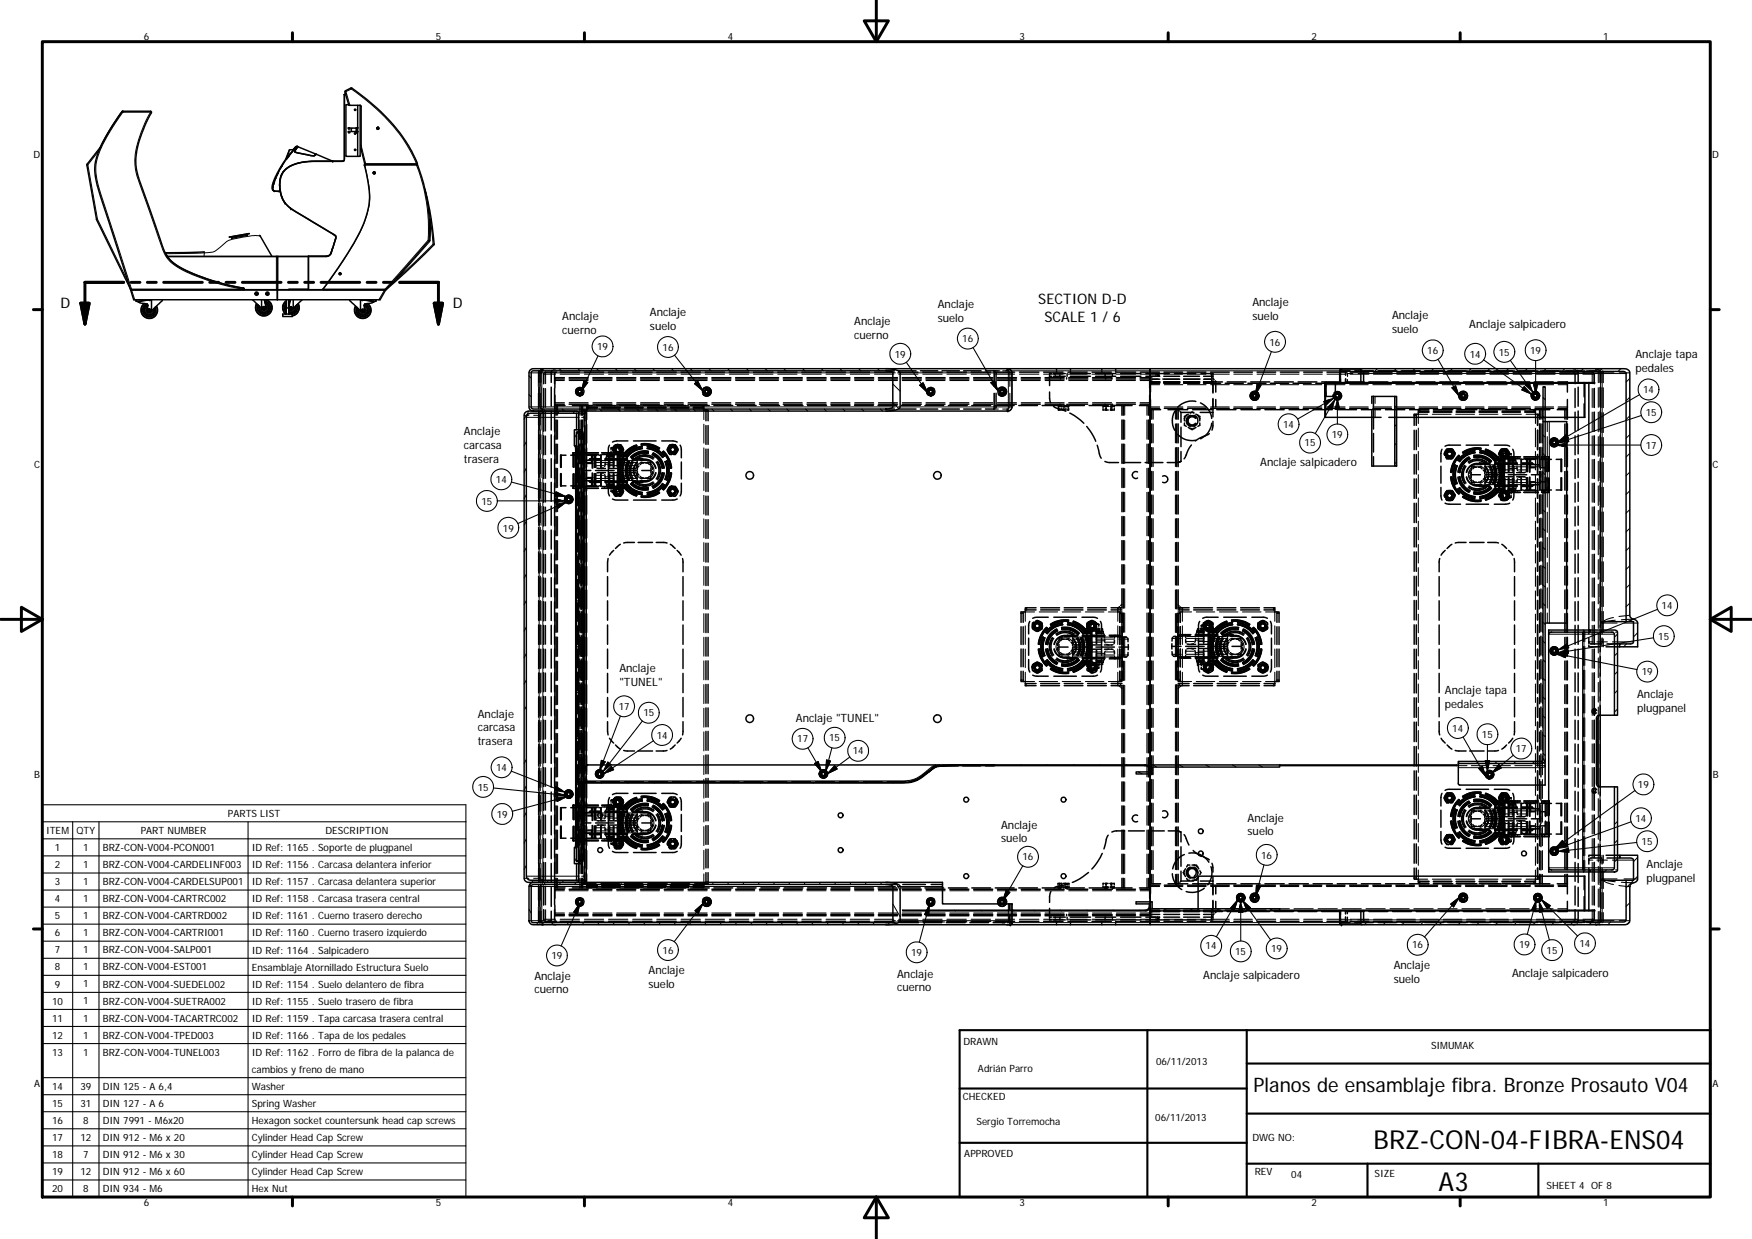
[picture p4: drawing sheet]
<svg xmlns="http://www.w3.org/2000/svg" width="420mm" height="297mm" viewBox="0 0 420 297" stroke-linecap="round" stroke-linejoin="round" font-family="sans-serif">
<defs><g id="words">
<g font-size="6.3">
<text x="329.4" y="275.4">BRZ-CON-04-FIBRA-ENS04</text>
<text x="345" y="285.6">A3</text>
</g>
<text font-size="4.8" x="300.6" y="261.8">Planos de ensamblaje fibra. Bronze Prosauto V04</text>
<g font-size="3.5">
<text x="14.5" y="73.7">D</text>
<text x="108.6" y="73.7">D</text>
<text x="249" y="72.9">SECTION D-D</text>
<text x="250.5" y="77.1">SCALE 1 / 6</text>
</g>
<g font-size="2.7">
<text x="134.8" y="76.7">Anclaje</text>
<text x="155.8" y="75.8">Anclaje</text>
<text x="224.9" y="73.9">Anclaje</text>
<text x="224.9" y="77.2">suelo</text>
<text x="300.3" y="73.3">Anclaje</text>
<text x="300.3" y="76.6">suelo</text>
<text x="333.8" y="76.5">Anclaje</text>
<text x="134.8" y="80">cuerno</text>
<text x="155.8" y="79.1">suelo</text>
<text x="204.9" y="78">Anclaje</text>
<text x="204.9" y="81.3">cuerno</text>
<text x="333.8" y="79.8">suelo</text>
<text x="352.3" y="78.5">Anclaje salpicadero</text>
<text x="392.2" y="85.9">Anclaje tapa</text>
<text x="392.2" y="89.2">pedales</text>
<text x="111.3" y="104.4">Anclaje</text>
<text x="111.3" y="107.7">carcasa</text>
<text x="111.3" y="111">trasera</text>
<text x="302.2" y="111.8">Anclaje salpicadero</text>
<text x="148.5" y="161.1">Anclaje</text>
<text x="148.5" y="164.4">&quot;TUNEL&quot;</text>
<text x="346.5" y="166.5">Anclaje tapa</text>
<text x="392.6" y="167.4">Anclaje</text>
<text x="114.6" y="172">Anclaje</text>
<text x="190.9" y="173.1">Anclaje &quot;TUNEL&quot;</text>
<text x="346.5" y="169.7">pedales</text>
<text x="392.6" y="170.7">plugpanel</text>
<text x="114.6" y="175.3">carcasa</text>
<text x="114.6" y="178.6">trasera</text>
<text x="299.2" y="197">Anclaje</text>
<text x="240.1" y="198.6">Anclaje</text>
<text x="240.1" y="202">suelo</text>
<text x="299.2" y="200.3">suelo</text>
<text x="394.9" y="208.1">Anclaje</text>
<text x="394.9" y="211.4">plugpanel</text>
<text x="155.5" y="233.5">Anclaje</text>
<text x="334.2" y="232.3">Anclaje</text>
<text x="128.2" y="234.9">Anclaje</text>
<text x="128.2" y="238.2">cuerno</text>
<text x="155.5" y="236.8">suelo</text>
<text x="215.1" y="234.4">Anclaje</text>
<text x="215.1" y="237.7">cuerno</text>
<text x="288.5" y="234.6">Anclaje salpicadero</text>
<text x="334.2" y="235.6">suelo</text>
<text x="362.6" y="234.2">Anclaje salpicadero</text>
</g>
<g font-size="2.4">
<text x="34.5" y="9.6">6</text>
<text x="104.5" y="9.6">5</text>
<text x="174.5" y="9.6">4</text>
<text x="244.5" y="9.6">3</text>
<text x="314.5" y="9.6">2</text>
<text x="384.5" y="9.6">1</text>
<text x="8.1" y="38">D</text>
<text x="410.6" y="38">D</text>
<text x="143.2" y="84">19</text>
<text x="230.8" y="82.1">16</text>
<text x="304.4" y="82.8">16</text>
<text x="158.9" y="84.1">16</text>
<text x="214.6" y="85.7">19</text>
<text x="342.3" y="84.9">16</text>
<text x="352.5" y="85.7">14</text>
<text x="359.4" y="85.2">15</text>
<text x="366.9" y="84.9">19</text>
<text x="394" y="94.3">14</text>
<text x="394.7" y="99.7">15</text>
<text x="307.7" y="102.6">14</text>
<text x="312.9" y="107">15</text>
<text x="319.4" y="105.1">19</text>
<text x="394.7" y="107.6">17</text>
<text x="8.2" y="112.2">C</text>
<text x="410.7" y="112.2">C</text>
<text x="118.9" y="115.8">14</text>
<text x="115.5" y="121">15</text>
<text x="120.6" y="127.4">19</text>
<text x="398.5" y="146">14</text>
<text x="397.7" y="153.4">15</text>
<text x="393.7" y="161.9">19</text>
<text x="148.4" y="170.2">17</text>
<text x="154.3" y="171.7">15</text>
<text x="157.5" y="177.1">14</text>
<text x="191.2" y="178">17</text>
<text x="198.9" y="177.7">15</text>
<text x="348.3" y="175.4">14</text>
<text x="355.4" y="176.9">15</text>
<text x="119" y="184.8">14</text>
<text x="204.5" y="180.9">14</text>
<text x="363.5" y="180.3">17</text>
<text x="8.2" y="186.5">B</text>
<text x="114.6" y="189.5">15</text>
<text x="392.8" y="188.9">19</text>
<text x="410.7" y="186.5">B</text>
<text x="54.6" y="195.9">PARTS LIST</text>
<text x="119.1" y="196">19</text>
<text x="392.2" y="197">14</text>
<text x="11.1" y="199.9">ITEM</text>
<text x="18.3" y="199.9">QTY</text>
<text x="33.8" y="199.9">PART NUMBER</text>
<text x="78.1" y="199.9">DESCRIPTION</text>
<text x="393.7" y="202.6">15</text>
<text x="13.1" y="204">1</text>
<text x="13.1" y="208.1">2</text>
<text x="19.9" y="204">1</text>
<text x="19.9" y="208.1">1</text>
<text x="24.6" y="204">BRZ-CON-V004-PCON001</text>
<text x="24.6" y="208.1">BRZ-CON-V004-CARDELINF003</text>
<text x="60.4" y="204">ID Ref: 1165 . Soporte de plugpanel</text>
<text x="60.4" y="208.2">ID Ref: 1156 . Carcasa delantera inferior</text>
<text x="245.2" y="206.3">16</text>
<text x="302.5" y="205.8">16</text>
<text x="13.1" y="212.2">3</text>
<text x="19.9" y="212.2">1</text>
<text x="24.6" y="212.2">BRZ-CON-V004-CARDELSUP001</text>
<text x="60.4" y="212.2">ID Ref: 1157 . Carcasa delantera superior</text>
<text x="13.1" y="216.3">4</text>
<text x="13.1" y="220.4">5</text>
<text x="19.9" y="216.3">1</text>
<text x="19.9" y="220.4">1</text>
<text x="24.6" y="216.3">BRZ-CON-V004-CARTRC002</text>
<text x="24.6" y="220.4">BRZ-CON-V004-CARTRD002</text>
<text x="60.4" y="216.3">ID Ref: 1158 . Carcasa trasera central</text>
<text x="60.4" y="220.4">ID Ref: 1161 . Cuerno trasero derecho</text>
<text x="13.1" y="224.5">6</text>
<text x="19.9" y="224.5">1</text>
<text x="24.6" y="224.5">BRZ-CON-V004-CARTRI001</text>
<text x="60.4" y="224.5">ID Ref: 1160 . Cuerno trasero izquierdo</text>
<text x="289.1" y="227.6">14</text>
<text x="338.7" y="227.4">16</text>
<text x="364.3" y="227.3">19</text>
<text x="378.8" y="227">14</text>
<text x="13.1" y="228.5">7</text>
<text x="13.1" y="232.7">8</text>
<text x="19.9" y="228.5">1</text>
<text x="19.9" y="232.6">1</text>
<text x="24.6" y="228.6">BRZ-CON-V004-SALP001</text>
<text x="24.6" y="232.7">BRZ-CON-V004-EST001</text>
<text x="60.4" y="228.6">ID Ref: 1164 . Salpicadero</text>
<text x="60.4" y="232.7">Ensamblaje Atornillado Estructura Suelo</text>
<text x="132.3" y="229.9">19</text>
<text x="158.9" y="228.6">16</text>
<text x="218.5" y="229.2">19</text>
<text x="296.2" y="229">15</text>
<text x="304.9" y="228.3">19</text>
<text x="370.9" y="228.6">15</text>
<text x="13.1" y="236.7">9</text>
<text x="19.9" y="236.7">1</text>
<text x="24.6" y="236.7">BRZ-CON-V004-SUEDEL002</text>
<text x="60.4" y="236.8">ID Ref: 1154 . Suelo delantero de fibra</text>
<text x="12.5" y="240.8">10</text>
<text x="12.5" y="244.9">11</text>
<text x="19.9" y="240.8">1</text>
<text x="19.9" y="244.9">1</text>
<text x="24.6" y="240.8">BRZ-CON-V004-SUETRA002</text>
<text x="24.6" y="244.9">BRZ-CON-V004-TACARTRC002</text>
<text x="60.4" y="240.9">ID Ref: 1155 . Suelo trasero de fibra</text>
<text x="60.4" y="244.9">ID Ref: 1159 . Tapa carcasa trasera central</text>
<text x="12.5" y="249">12</text>
<text x="19.9" y="249">1</text>
<text x="24.6" y="249">BRZ-CON-V004-TPED003</text>
<text x="60.4" y="249">ID Ref: 1166 . Tapa de los pedales</text>
<text x="231.1" y="250.6">DRAWN</text>
<text x="343.2" y="251.5">SIMUMAK</text>
<text x="12.5" y="253.1">13</text>
<text x="19.9" y="253.1">1</text>
<text x="24.6" y="253.1">BRZ-CON-V004-TUNEL003</text>
<text x="60.4" y="253.1">ID Ref: 1162 . Forro de fibra de la palanca de</text>
<text x="60.4" y="257.2">cambios y freno de mano</text>
<text x="234.5" y="257.1">Adrián Parro</text>
<text x="277.3" y="255.3">06/11/2013</text>
<text x="8.2" y="260.7">A</text>
<text x="12.5" y="261.3">14</text>
<text x="19.3" y="261.3">39</text>
<text x="24.6" y="261.3">DIN 125 - A 6,4</text>
<text x="60.4" y="261.3">Washer</text>
<text x="230.9" y="263.8">CHECKED</text>
<text x="410.7" y="260.7">A</text>
<text x="12.5" y="265.3">15</text>
<text x="12.5" y="269.5">16</text>
<text x="19.3" y="265.4">31</text>
<text x="19.9" y="269.5">8</text>
<text x="24.6" y="265.4">DIN 127 - A 6</text>
<text x="24.6" y="269.5">DIN 7991 - M6x20</text>
<text x="60.4" y="265.4">Spring Washer</text>
<text x="60.4" y="269.5">Hexagon socket countersunk head cap screws</text>
<text x="234.2" y="269.8">Sergio Torremocha</text>
<text x="277" y="268.8">06/11/2013</text>
<text x="12.5" y="273.5">17</text>
<text x="19.3" y="273.5">12</text>
<text x="24.6" y="273.5">DIN 912 - M6 x 20</text>
<text x="60.4" y="273.6">Cylinder Head Cap Screw</text>
<text x="300.3" y="273.6">DWG NO:</text>
<text x="12.5" y="277.6">18</text>
<text x="12.5" y="281.7">19</text>
<text x="19.3" y="281.7">12</text>
<text x="19.9" y="277.6">7</text>
<text x="24.6" y="277.6">DIN 912 - M6 x 30</text>
<text x="24.6" y="281.7">DIN 912 - M6 x 60</text>
<text x="60.4" y="277.7">Cylinder Head Cap Screw</text>
<text x="60.4" y="281.7">Cylinder Head Cap Screw</text>
<text x="231.3" y="277.4">APPROVED</text>
<text x="300.9" y="281.8">REV</text>
<text x="12.5" y="285.8">20</text>
<text x="19.9" y="285.8">8</text>
<text x="24.6" y="285.8">DIN 934 - M6</text>
<text x="60.4" y="285.8">Hex Nut</text>
<text x="309.7" y="282.5">04</text>
<text x="329.6" y="282.2">SIZE</text>
<text x="370.9" y="285.1">SHEET 4 OF 8</text>
<text x="34.5" y="289.1">6</text>
<text x="104.5" y="289.1">5</text>
<text x="174.5" y="289.1">4</text>
<text x="244.5" y="289.1">3</text>
<text x="314.5" y="289.1">2</text>
<text x="384.5" y="289.1">1</text>
</g>
</g></defs>
<g fill="none" stroke="#000" stroke-width=".24">
<path d="M20.9 39.4l.2 .1M21.1 39.5l2.3 13.1M21.1 39.5l-.3 .1M23.7 36.2l-2.6 3.3M23.9 35.5h.1M29.2 26.8h.1M29.2 26.8l.3 .1M29.5 26.7h.1M29.5 26.9a35 35 0 0 0-6.4 11.8 17.3 17.3 0 0 0 1.5 9.1l6.9 21.5-.2 .1M29.5 26.7v.2M29.5 26.9h6.6M36.1 26.9l.2 .1"/>
<path d="M36.1 26.9a27.5 27.5 0 0 0-3.8 11.8 14 14 0 0 0 1.1 5.2l5.3 15.1a8.5 8.5 0 0 0 5.2 5.8 53.2 53.2 0 0 0 14.4 4.5h-26.8v.1M36.1 26.7v.2M67.7 39.7h.1M68.9 37.9h.1M69.1 37.6h.1M69.2 37.5h.1M69.3 37.3h.1M69.5 35.9l-.8 2M70.4 35.8h.1M70.4 35.8l-.1 .1M70.7 35.5h.1M70.7 35.4l-.1 .1"/>
<path d="M70.7 35.4v.1M70.9 35.8h.1M71 35.2h.1M71 35.7l-.1 .1M79.8 38.6h-1.6a23.7 23.7 0 0 0-8.1 1 4.5 4.5 0 0 0-2.7 2.5l-.4 2 .2 1.8M82.9 21.8l.1 .2-.3 .1M84.2 21.1l.1 .2M84.3 21.3l-1.3 .7 .9 3.3M84.3 21.3a42.8 42.8 0 0 1 14.3 15.2l1.3 2.7M84.4 21.1l-.1 .2M86.6 34.8l1.1 4.4-.2 .1M87.4 39.5v.1"/>
<path d="M87.5 39.5h.1M99.9 39.2h-12.2v.3M99.9 39.2v.3M99.9 39.5v.1l.2-.1M100.1 39.1l-.2 .1M23.4 52.6h-.3M23.4 52.6l7.4 15.2M59.2 56.2l-3.6 .7M62.4 56.6v-.1a9.9 9.9 0 0 0-4.1 .3 10 10 0 0 0-4 1.1l-2.8 2.3-2.5 .4-.1 .8M65.5 44.7h.1M65.6 44h.1M65.8 45.8h.1"/>
<path d="M66.1 42.8h.1M66.1 42.7h.1M66.2 42.5h.1M66.4 42h.1M66.6 41.6h.1M66.7 41.4h.1M66.9 45.9h.3M67 43.4h.1M67.2 45.9v.1M67.2 40.4h.1M67.5 40h.1M101.9 45.4a41.3 41.3 0 0 1 1.3 12.2"/>
<path d="M103 57.9l-.2-.2a43.9 43.9 0 0 0-2.9-18.1h-12.4a25.1 25.1 0 0 1 1.1 9.1 27.3 27.3 0 0 1-4.2 10.4l-3.3 5.2-3.6 5M103 57.9l.2-.3h-.5l-10.3 11.7M103.4 52.6h-.2l.7 5.9-8.6 8.2 7.7-8.8M104.1 58.5h-.2l.1 .2M31.3 69.4h.1M31.6 69.6l.7 2.3M31.6 69.4v.2M31.6 69.6h60.6l-1.3 2.3M31.6 69.6h-.2M34.6 72.8a1.97 1.97 0 0 0-.4 2.7 1.97 1.97 0 0 0 2.6 .5 1.97 1.97 0 0 0 .7-2.6M34.8 72.8a1.87 1.87 0 0 0-.6 2.5 1.87 1.87 0 0 0 2.5 .7 1.87 1.87 0 0 0 .8-2.5M35.4 72.9a1.5 1.5 0 0 0-1 2 1.5 1.5 0 0 0 2 .8 1.5 1.5 0 0 0 .8-2"/>
<path d="M35.4 73.6a.87 .87 0 0 0-.4 1 .87 .87 0 0 0 1 .6 .87 .87 0 0 0 .6-1M35.5 73.4a1.03 1.03 0 0 0-.7 1.3 1.03 1.03 0 0 0 1.3 .7 1.03 1.03 0 0 0 .7-1.3M35.5 73.2a1.24 1.24 0 0 0-.9 1.5 1.24 1.24 0 0 0 1.6 .8 1.24 1.24 0 0 0 .8-1.6M39.7 60.8h.1M40.2 61.6h26.1v7.8M49 60.4v.2l-1.2 .1-8 .1M58.4 69.1l.1 .2M58.5 69.3v.1M58.5 69.3h.1M63.4 71.9a1.87 1.87 0 0 1 1.7 2.2 1.87 1.87 0 0 1-2.5 1.4 1.87 1.87 0 0 1-1-2.6M63.5 72.3a1.5 1.5 0 0 1 1.2 1.8 1.5 1.5 0 0 1-1.9 1.1 1.5 1.5 0 0 1-.9-2.1M63.6 72.6a1.23 1.23 0 0 1 .9 1.5 1.23 1.23 0 0 1-1.6 .8 1.23 1.23 0 0 1-.8-1.6"/>
<path d="M63.6 72.8a1.05 1.05 0 0 1 .7 1.3 1.05 1.05 0 0 1-1.3 .7 1.05 1.05 0 0 1-.7-1.3M63.6 73a.88 .88 0 0 1 .5 1.1 .88 .88 0 0 1-1.1 .5 .88 .88 0 0 1-.6-1M63.7 71.9a1.96 1.96 0 0 1 1.4 2.5 1.96 1.96 0 0 1-2.6 1.2 1.96 1.96 0 0 1-.9-2.8M66.3 61.4l.2 .2 .1-.2M68.7 72.1a1.96 1.96 0 0 0-.2 3.2M68.7 72.7a1.43 1.43 0 0 0-.1 2M68.7 73.2l-.1 1.1M68.7 72.3a1.86 1.86 0 0 0-.1 2.9M69.2 71.9h.1M69.4 73l-.2 .1M69.4 72.8l-.2 .1M69.5 72.6h-.3"/>
<path d="M69.6 72.3l-.4 .1M69.6 71.9l-.4 .1M70.6 73.6a.86 .86 0 0 1-.4 .9 .86 .86 0 0 1-1 0M70.8 73.5a1.04 1.04 0 0 1-.4 1.1 1.04 1.04 0 0 1-1.2 .1M70.9 73.3a1.22 1.22 0 0 1-.3 1.4 1.22 1.22 0 0 1-1.4 .2M71.1 73.1a1.49 1.49 0 0 1-.2 1.7 1.49 1.49 0 0 1-1.7 .4M71.4 72.9a1.86 1.86 0 0 1-1.3 2.7M71.5 72.8a1.98 1.98 0 0 1-1.4 2.9M74 61.6h-7.4v7.8M77.5 69.3v.1M77.5 69.3h14.9M87.3 73.2a1.23 1.23 0 0 1 .9 1.5 1.23 1.23 0 0 1-1.6 .8 1.23 1.23 0 0 1-.8-1.6"/>
<path d="M87.3 73.4a1.05 1.05 0 0 1 .7 1.3 1.05 1.05 0 0 1-1.3 .7 1.05 1.05 0 0 1-.7-1.3M87.4 73.6a.88 .88 0 0 1 .4 1 .88 .88 0 0 1-1 .6 .88 .88 0 0 1-.7-1M87.4 72.9a1.51 1.51 0 0 1 1 2 1.51 1.51 0 0 1-2 .9 1.51 1.51 0 0 1-.8-2.1M88 72.8a1.87 1.87 0 0 1 .6 2.5 1.87 1.87 0 0 1-2.5 .7 1.87 1.87 0 0 1-.7-2.5M88.2 72.8a1.97 1.97 0 0 1 .4 2.7 1.97 1.97 0 0 1-2.6 .5 1.97 1.97 0 0 1-.7-2.6M92.2 69.4l.2 .2M92.4 69.3v.1M92.4 69.3l.2 .1M95.1 66.6l.2 .1-2.8 2.7M126.8 98.6l-1.1 1.9M126.9 94.6l.5 .5M126.9 90.1l.5 .6"/>
<path d="M127.4 89.4h2.5v8.2h-2.5M129.6 88.4l.5 .5M130.2 99.1l-.6 .2-.3 .8M130.2 99.1v1h-.9M130.3 98.1l.5 .5M130.5 98.6l-.3 .5M134.1 88.4l.5 .5M134.1 98.6l-.3 .5M134.8 98.1l.5 .5M137.8 98.6l-.3 .5M138.6 88.4l.5 .5M138.8 99.1h1.8"/>
<path d="M139.3 98.1l.5 .5M140.1 98.6l.4 .1 .1 .4M140.6 99.1v88.4M143.1 88.4l.5 .5M143.8 98.1l.5 .5M147.6 88.4l.5 .5M148.3 98.1l.5 .5M152.1 88.4l.5 .5M152.8 98.1l.5 .5M156.6 88.4l.5 .5M157.3 98.1l.4 .5M161 88.4l.6 .5"/>
<path d="M161.7 98.1l.6 .5M165.6 88.4l.5 .5M166.2 98.1l.5 .5M170 88.4l.5 .5M170.7 98.1l.5 .5M174.5 88.4l.5 .5M175.2 98.1l.5 .5M179 88.4l.5 .5M179.7 98.1l.5 .5M183.5 88.4l.5 .5M184.2 98.1l.5 .5M188 88.4l.5 .5"/>
<path d="M188.7 98.1l.5 .5M192.5 88.4l.5 .5M193.2 98.1l.5 .5M197 88.4l.5 .5M197.7 98.1l.5 .5M201.5 88.4l.5 .5M202.2 98.1l.5 .5M206 88.4l.5 .5M206.6 98.1l.5 .5M210.4 88.4l.6 .5M211.1 98.1l.6 .5M214.1 89.4h-84.2v-.5l-.2 .1-.3 .4v8.2l.3 .4 .2 .1v-.5h84.2"/>
<path d="M214.1 96.5l1.4 1.5M214.1 92.1l1.8 1.7M215.5 88.9l.3 .4M215.9 97.6h26.8M215.9 89.4h26.8M241.5 98.6h.2M241.5 88.4h.2M241.7 98.6h.1M241.7 88.4l.8 .4 .2 .6M241.7 88.4l.1 .6-.1 9.6M242.6 88.9h78.7M242.7 97.6l-.4 .7-.6 .3"/>
<path d="M242.7 89.4v8.2M317.7 91.9h.2M318.1 91.9v3.1M320.2 94.3a.72 .72 0 0 1 1.1 .2 .72 .72 0 0 1-.3 1.1 .72 .72 0 0 1-1-.6M321.3 88.9v2.8M321.5 88.6h.1M321.5 88.6h4.9M321.5 89h4.9M321.5 88.6v3.1M321.5 88.6l-.2 .3M321.6 88.5l.1-.1-.2 .2zM324.4 91.7l-.3 .2"/>
<path d="M327 89.6h56.8M327 91.7h.1M329.4 95v5.1M330.3 88.4l-.6 .6M330.8 91.7l-.3 .2M334.8 88.4l-.7 .6M334.9 97.3l-.4 .4M337.1 91.7l-.3 .2M339.3 88.4l-.7 .6M343.5 91.7l-.3 .2M343.8 88.4l-.7 .6M348.3 88.4l-.7 .6"/>
<path d="M349.8 91.7l-.3 .2M352.8 88.4l-.7 .6M356.2 91.7l-.3 .2M357.2 88.4l-.6 .6M361.7 88.4l-.6 .6M362.5 91.7l-.3 .2M366.2 88.4l-.6 .6M368.9 91.7l-.3 .2M370 99.8l.6 .5M370 95.3l.6 .5M370.7 88.4l-.6 .6M375.2 91.7l-.3 .2"/>
<path d="M375.2 88.4l-.6 .6M379.7 88.4l-.7 .6M381.6 91.7l-.3 .2M383.8 89.6h.4M383.8 89.6v-.6l.4 .6M383.8 89.6v59.4M384.2 88.4l-.7 .6M384.2 89.6h5.8M384.2 89.6v61.4M388.7 88.4l-.7 .6M390.9 99.7l-.9 .9M390.9 95.2l-.9 .9"/>
<path d="M390.9 90.7l-.9 .9M126.2 100.1h3.1M126.2 105.9l-.5 .9M126.2 112.2l-.5 1M126.2 118.6l-.5 .9M129.3 100.1v110a.76 .76 0 0 0 .9 .8v-.8h-4M138.1 107.9h.2M138.3 100.1h-8.1v110h8.1M138.3 104.1l-.6 .9M138.5 103.7l-.2 .2M138.8 118.2l-.5 .3M138.8 114.6l-.5 .3"/>
<path d="M138.8 110.9l-.5 .3M138.8 107.2l-.5 .3M138.8 103.2l-.2 .3M139.8 104.5h.1M334.9 110.7l-.4 .4M334.9 106.2l-.4 .5M334.9 101.7l-.4 .5M370 117.8l.6 .5M370 113.3l.6 .5M370 108.8l.6 .5M370 104.3l.6 .5M371.5 101.1v48.3"/>
<path d="M390.9 117.6l-.9 1M390.9 113.2l-.9 .9M390.9 108.7l-.9 .9M390.9 104.2l-.9 .9M126.2 124.9l-.5 1M126.2 131.3l-.5 .9M126.2 137.6l-.5 1M138.8 136.6l-.5 .3M138.8 132.9l-.5 .3M138.8 129.2l-.5 .3M138.8 125.6l-.5 .3M138.8 121.9l-.5 .3"/>
<path d="M370 135.7l.6 .5M370 131.2l.6 .5M370 126.7l.6 .6M370 122.3l.6 .4M390.9 135.6l-.9 .9M390.9 131.1l-.9 .9M390.9 126.6l-.9 .9M390.9 122.2l-.9 .8M126.2 144l-.5 .9M126.2 150.3l-.5 1M126.2 156.7l-.5 .9M138.8 158.6l-.5 .3"/>
<path d="M138.8 154.9l-.5 .3M138.8 151.2l-.5 .3M138.8 147.6l-.5 .3M138.8 143.9l-.5 .3M138.8 140.2l-.5 .3M370 158.2l.6 .5M370 153.7l.6 .5M370 149.2l.6 .5M370 144.7l.6 .5M370 140.2l.6 .5M371.4 152h8.1v56M379.5 151.6l.4 .4a.32 .32 0 0 1-.4-.1 .32 .32 0 0 1 0-.3z"/>
<path d="M379.9 152h7.3M379.9 152v56h7.3M383.9 149v2M384.4 151l-.5 .6M387.9 153.9h3.8M387.9 156.5l-.7 .7M387.9 152l-.7 .7M390 154.4l-.6 .7M390.9 144.6l-.9 .9M390.9 140.1l-.9 .9M391.6 148.4l-.7 .6M392.7 151.7l-1 1"/>
<path d="M126.2 163l-.5 1M126.2 169.4l-.3 .6M138.8 176.9l-.5 .3M138.8 173.2l-.5 .3M138.8 169.6l-.5 .3M138.8 165.9l-.5 .3M138.8 162.2l-.5 .3M370 176.1l.6 .5M370 171.6l.6 .5M370 167.2l.6 .5M370 162.6l.6 .6M382.9 172.3h.3"/>
<path d="M383.3 171.9v16.3M387.9 170l-.7 .7M387.9 165.5l-.7 .7M387.9 161l-.7 .7M126.2 182.1l-.5 .9M126.2 188.4l-.5 1M126.2 194.8l-.5 .9M138.8 198.9l-.5 .3M138.8 195.2l-.5 .3M138.8 191.6l-.5 .3M138.8 187.9l-.5 .3M138.8 184.2l-.5 .3"/>
<path d="M138.8 180.6l-.5 .3M140.6 187.7v23.3M144 187.5l.3 .2M150.4 187.5l.2 .2M156.7 187.5l.3 .2M163.1 187.5l.2 .2M169.4 187.5l.3 .2M175.8 187.5l.2 .2M182.1 187.5l.3 .2M188.5 187.5l.2 .2M194.8 187.5l.3 .2M201.2 187.5l.2 .2"/>
<path d="M207.5 187.5l.3 .2M213.9 187.5l.2 .2M219.3 187l.3 .2M222.4 185.1l.2 .1M224.4 183.4l-.7 .3a14.6 14.6 0 0 1-5.3 3.3l-1.6 .2h-76.2M225.9 183.5l.3 .2M232 183.4l.3 .2M238.4 183.4l.3 .2M244.7 183.4l.3 .2M251.1 183.4l.3 .2M257.4 183.4l.3 .2M263.8 183.4l.3 .2"/>
<path d="M270.1 183.4l.3 .2M273 185.1l.9 .4M276.5 183.4l.9 .5M282.8 183.4l.9 .5M289.2 183.4l.9 .5M295.6 183.4l.8 .5M301.9 183.4l.9 .5M349.7 184h19.8M349.7 182.8l.3 .2M354 182.5l.5 .5M358.5 182.5l.5 .5M363 182.5l.5 .5"/>
<path d="M367.5 182.5l.5 .5M369.5 183v1l1.1-.2M370 180.6l.6 .5M382.9 187.8h.3M387.2 188.6v.1M387.9 196.9l-.7 .8M387.9 192.4l-.7 .8M126.2 201.1l-.5 1M126.2 207.5l-.5 .9M126.9 218l.5 .9M127.1 212l.3 .5h2l.3-.4 .2-.1v.5h84.2M127.9 211l-.4 .5"/>
<path d="M130.5 211.5l.3 .5M131.5 211l-.3 .5M134.1 211.5l.3 .5M135.2 211l-.3 .5M137.8 211.5l.3 .5M138.1 202.2h.2M138.3 205.7l-.6 .9M138.8 211.2l-.1 .2M138.8 202.6l-.5 .3M138.8 206.2l-.3 .2M138.8 211h1.8M139.8 205.5h.1"/>
<path d="M140.6 211l-.2 .5h-.3M141.5 211.5l.2 .5M145.1 211.5l.3 .5M148.8 211.5l.3 .5M152.5 211.5l.2 .5M156.1 211.5l.3 .5M159.8 211.5l.3 .5M163.5 211.5l.2 .5M167.1 211.5l.3 .5M170.8 211.5l.3 .5M174.5 211.5l.2 .5M178.1 211.5l.3 .5"/>
<path d="M181.8 211.5l.3 .5M185.5 211.5l.2 .5M189.1 211.5l.3 .5M192.8 211.5l.3 .5M196.5 211.5l.2 .5M200.1 211.5l.3 .5M203.8 211.5l.3 .5M207.5 211.5l.2 .5M211.1 211.5l.3 .5M214.1 216.7l1.8 3.1M215 211.9l.9 1.5M215.9 212.5h10.1"/>
<path d="M222.5 218.2l.3 .2M228.9 218.2l.3 .2M235.2 218.2l.3 .2M241.6 218.2l.3 .2M241.8 216.7v1.5M241.8 218.4v2.3M242.7 216.7v1.5M242.7 218.4v2.9M247.9 218.2l.3 .2M254.3 218.2l.3 .2M260.6 218.2l.3 .2M267 218.2l.3 .2"/>
<path d="M273.3 218.2l.3 .2M276.2 216.2l.1 .1M279.1 217.9l.9 .5M285.4 217.9l.9 .5M291.8 217.9l.9 .5M298.1 217.9l.9 .5M304.5 217.9l.9 .5M310.3 218.2l.1 .2M314 218.2l.1 .2M317.6 218.2l.1 .2M321.3 218.2v3.1l.2 .1M321.5 218.4v3"/>
<path d="M325 218.2l.1 .2M328.6 218.2l.1 .2M332.3 218.2l.1 .2M336 218.2l.1 .2M339.6 218.2l.1 .2M343.3 218.2l.1 .2M347 218.2l.1 .2M350.6 218.2l.1 .2M354.3 218.2l.1 .2M358 218.2l.1 .2M361.6 218.2l.1 .2M365.3 218.2l.1 .2"/>
<path d="M369 218.2l.1 .2M371.4 208h8.1M372.6 218.2l.1 .2M376.3 218.2l.1 .2M379.5 208h.4l-.4 .6zM380 218.2l.1 .2M383.8 211v9.5M383.9 209v2M384.2 209v11.5l-.1 .4-.3 .1v-.5M385.3 208.6l-.5 .4M387.9 205.9l-.7 .8M387.9 201.4l-.7 .7"/>
<path d="M387.9 206.2h3.8M388.8 205l-.4 .4M390.9 216.4l-.9 .9M392.7 205.5l-1 1.1M392.7 210.1l-2.7 2.8M127.4 220.7h2M128.7 221.2l.3 .5M129.4 220.7l.5 .5M129.4 220.7l.6 .3-.1 .2M129.4 220.7v-8.2h.5v8.7M130 221h83.7M132.4 221.2l.3 .5"/>
<path d="M136 221.2l.3 .5M139.7 221.2l.3 .5M143.4 221.2l.3 .5M147.1 221.2l.2 .5M150.7 221.2l.3 .5M154.4 221.2l.3 .5M158.1 221.2l.2 .5M161.7 221.2l.3 .5M165.4 221.2l.3 .5M169 221.2l.3 .5M172.7 221.2l.3 .5M176.4 221.2l.3 .5"/>
<path d="M180.1 221.2l.2 .5M183.7 221.2l.3 .5M187.4 221.2l.3 .5M191 221.2l.3 .5M194.7 221.2l.3 .5M198.4 221.2l.3 .5M202 221.2l.3 .5M205.7 221.2l.3 .5M209.4 221.2l.3 .5M213 221.2l.3 .5M215.9 220.7h25.9M241.8 220.7l.5 1"/>
<path d="M241.8 220.7l.3 .2a.43 .43 0 0 1 .5 .3 .43 .43 0 0 1-.2 .5h-.1M242.3 221.7h-.1M242.7 221.2h78.6M242.7 221.3h.1M321.5 221h4.9M321.5 221.4l.2 .3-.2-.3h4.9M327 220.5h56.8M327.9 221l-.7 .7M332.3 221l-.6 .7M336.9 221l-.7 .7M341.3 221l-.6 .7M345.8 221l-.6 .7"/>
<path d="M350.3 221l-.6 .7M354.8 221l-.7 .7M359.3 221l-.7 .7M363.8 221l-.7 .7M368.3 221l-.7 .7M372.8 221l-.7 .7M377.3 221l-.7 .7M381.8 221l-.7 .7M383.8 220.5h6.2M386.2 221l-.6 .7M390.8 221l-.6 .6"/>
<circle cx="90.6" cy="30.8" r=".18"/>
<circle cx="89.7" cy="41.4" r=".17"/>
<circle cx="69.8" cy="73.8" r=".25"/>
<circle cx="81.5" cy="65.6" r=".18"/>
<circle cx="87" cy="74.4" r=".26"/>
<circle cx="139.1" cy="93.9" r=".51"/>
<circle cx="368.2" cy="94.9" r=".73"/>
<circle cx="136.4" cy="119.7" r=".74"/>
<circle cx="372.7" cy="106.1" r=".73"/>
<circle cx="372.7" cy="156" r=".74"/>
<circle cx="136.4" cy="190.4" r=".74"/>
<circle cx="143.8" cy="185.5" r=".73"/>
<circle cx="197.5" cy="185.5" r=".74"/>
<circle cx="357.2" cy="185.7" r=".73"/>
<circle cx="139.1" cy="216.2" r=".51"/>
<circle cx="297.6" cy="215.2" r=".73"/>
<circle cx="368.8" cy="215.2" r=".73"/>
<circle cx="372.7" cy="204" r=".74"/>
</g>
<g fill="none" stroke="#000" stroke-width=".36">
<path d="M29.2 26.8l7-.1 .1 .1a31.2 31.2 0 0 0-3.7 11.4 13.4 13.4 0 0 0 1 5.6l5.3 15.1a8.4 8.4 0 0 0 5.1 5.7 52.7 52.7 0 0 0 14.4 4.5M29.2 26.8a62.2 62.2 0 0 0-5.3 8.7l-3.1 4 2.3 13.1 8.2 16.8M29.2 26.8a35.3 35.3 0 0 0-6.3 11.9 14.8 14.8 0 0 0 1 7.8l7.4 22.9M68 39.1l-.8 1.3M68.4 38.6l-.3 .4M69.7 36.9l-.2 .2M70.1 36.4l-.2 .2M70.4 36l-.2 .2M70.4 35.9l-1 .1-.9 2.2M70.6 35.7l-.1 .2M70.7 36.3v.1M70.7 36.4h.1"/>
<path d="M70.7 36.2h.1M70.9 35.5l-.1 .1M70.9 35.9l-.2 .5M71 35.2h.1M71 35.2l-.3 .3a22.8 22.8 0 0 0-5.5 9.3v.3a.94 .94 0 0 0 1.4 .8h.6M71 35.3v.1M71.2 35.1v.1M71.3 35.1l-2.7 3.3M71.3 35.1l-.4 .1-.6 .7 .7-.7M71.3 35.1h.1M71.3 35.2l-.2 .3M71.4 35.2l-.5 .6"/>
<path d="M71.4 35.1v.1M71.4 35.1l-.7 1v.3l.3 .2 3.9 .8 .5-.1 .4-.3 4 1.6M71.4 35.2l-.6 .9 .1 .4M75.7 37l-.4 .4M75.8 37l-4.4-1.8-.7 1 .2 .3 .5 .2 3.3 .6h.6l.5-.3M79.7 38.7h.1M82.5 38.5l-2.6 .2M82.6 22.6l-.1 15.8-.5 .3-8.7 .1a8 8 0 0 0-5.6 2.6 7 7 0 0 0 3.2 9.4l9 5.4a.79 .79 0 0 1 .6 1l-1.1 3.4M82.6 22.6l.3 .1M82.6 22.6v.1M82.6 22.6v15.2a.73 .73 0 0 1-.2 .9 .73 .73 0 0 1-.9 0h-2.7a25.4 25.4 0 0 0-8.4 .8 5 5 0 0 0-3.2 6.2 7.3 7.3 0 0 0 4.5 5.5l8.1 4.8a1.04 1.04 0 0 1 .6 1.8l-.6 1.8a2 2 0 0 1-1.2 1.8l-4.6 .1M83.6 31.5l.3 .1z"/>
<path d="M83.6 30.6l.3 .1zM83.6 25.1l-.6 .1v12.2l.1 .1 3.3-.1v-12.1M84.3 30.7l1.1 .1v.7h-1.1zM85.1 35.9l.1 .1zM85.1 26.3l.1 .1zM85.1 31.9l.1 .2zM85.5 31.5l.3 .1zM85.5 30.6l.3 .1zM85.8 25.3v12.2M90.5 30.7l.2 .1zM90.6 30.5h.1M90.7 30.5l-.1 .1"/>
<path d="M99.9 39.5l.2-.2a2.16 2.16 0 0 0-.6-1.6 39.2 39.2 0 0 0-12.7-14.8l-2.6-1.8-1.5 .8 1 3.4h2.6l.3 .1v10.4l.9 3.6 .2 .1M55 56.8l4.7-.8zM55.5 56.8l.2 .3M57.2 56.8l-1.6 .4M59.3 56.1v.4M59.3 56.4l-1.9 .4M62.2 56.4l3 5M65.5 45.5v.1M65.5 44.8l-.1 .5M65.5 44.6v.1M65.5 44.7l-.1 .6 .2 .4M65.6 45.7l.2 .1"/>
<path d="M65.6 45.7h.1M65.8 43.7l-.1 .2M65.8 45.7v.1M65.9 45.8h.4M65.9 43.3l-.1 .2M66 43l-.1 .2M66.1 42.8l-.1 .1M66.2 42.6l-.7 2.1M66.2 42.5l-.1 .2M66.4 45.9h.5M66.7 41.4l-.5 1M67 40.8l-.4 .8"/>
<path d="M67.1 43.7v.3M67.1 44.4v.3M67.2 45.4v.3M67.2 45.9v.1M67.2 45.9h.1M67.2 45.6v.2M67.2 45.9l.1 .2M67.3 46.5l.9 2M67.6 47.1v.1M67.6 41.7l-.2 .4M68 41.1l-.2 .2M79.8 59.3l-.4 1.3"/>
<path d="M80 56.2l.5 .5M80.2 58.2l-.2 .6M80.5 57.1l-.1 .5M89.7 41.4l.1-.1v.2zM89.8 41.2a.23 .23 0 0 0-.3 .3 .23 .23 0 0 0 .3 .2 .23 .23 0 0 0 .1-.3l-.1-.2M89.8 41.2h.1M89.8 41.2v.1M101.9 45.4a75.1 75.1 0 0 1 2.2 13.1l-4.5 4.6-7 6.3M31.3 69.4h35.2M31.3 69.4l.8 2.5h59.1l1.2-2.3-.1-.2M33.3 72.2l.4 .4 1.7 .3 .1 .3-.2 1.2a.53 .53 0 0 0 .5 .5 .53 .53 0 0 0 .5-.4M33.4 72.4l-.8-.2 .9 .3"/>
<path d="M34.6 71.9l-.2 .1M34.6 72.8a1.99 1.99 0 0 0-.4 2.7 1.99 1.99 0 0 0 2.7 .5 1.99 1.99 0 0 0 .6-2.6M34.9 71.9l-.3 .1M35.3 72.9a1.58 1.58 0 0 0-1 2 1.58 1.58 0 0 0 2.1 .9 1.58 1.58 0 0 0 .8-2.1M35.3 72.9a1.54 1.54 0 0 0-.9 2 1.54 1.54 0 0 0 2 .9 1.54 1.54 0 0 0 .8-2.1M35.3 74a.56 .56 0 0 0 .2 .9 .56 .56 0 0 0 .8-.4M35.4 71.9l-2.1 .3M35.4 73.9a.64 .64 0 0 0 .1 1 .64 .64 0 0 0 .9-.5M35.5 73.2a1.2 1.2 0 0 0-.9 1.5 1.2 1.2 0 0 0 1.5 .8 1.2 1.2 0 0 0 .8-1.5M35.8 71.9l-2.5 .3M36 74.2v.3M36 74.2l-.4-.1-.1 .3 .1 .2 .4-.1"/>
<path d="M36 74.2a.25 .25 0 0 0-.4 0 .25 .25 0 0 0 0 .4 .25 .25 0 0 0 .4-.1M36.3 71.9v2.6M38.9 71.9v.2l-2.6 2.4M39.6 60.6h.1M40.1 61.5l26.3-.1 .1 .2M40.1 61.5h.1M40.1 61.4a10.5 10.5 0 0 0 5.1 3.7 54.2 54.2 0 0 0 13.2 4M49 60.4l-9.3 .2 .4 .8M58.3 69.3h.2M58.4 69.1l.2 .2M58.5 69.3h.1M58.5 69.3v.1"/>
<path d="M58.6 69.4h.1M58.6 69.3v.1M58.6 69.3l.1 .1M60.5 71.9l2.2 2M62.7 71.9v2M63.4 71.9l.4 1.9a.54 .54 0 0 1-.5 .5 .54 .54 0 0 1-.6-.4M63.5 72.2a1.57 1.57 0 0 1 1.3 1.9 1.57 1.57 0 0 1-2 1.1 1.57 1.57 0 0 1-.9-2.1 1.54 1.54 0 0 0 .8 2.1 1.54 1.54 0 0 0 2.1-1.1 1.54 1.54 0 0 0-1.3-1.9M63.5 73.6v.3M63.5 73.6a.26 .26 0 0 0-.4 0 .26 .26 0 0 0 0 .4 .26 .26 0 0 0 .4-.1M63.5 73.6l-.4-.1-.1 .3 .1 .2 .4-.1M63.6 72.6a1.21 1.21 0 0 1 .8 1.5 1.21 1.21 0 0 1-1.5 .8 1.21 1.21 0 0 1-.8-1.6M63.7 73.3a.64 .64 0 0 1-.1 1 .64 .64 0 0 1-1-.5"/>
<path d="M63.7 73.4a.56 .56 0 0 1-.2 .9 .56 .56 0 0 1-.8-.4M63.8 71.9a2 2 0 0 1 1.3 2.6 2 2 0 0 1-2.7 1.1 2 2 0 0 1-.9-2.8M64.1 70.3l.2 .2h-.3zM66.5 69.4v.2M66.5 61.6v7.8M66.5 69.6v2.3M67.8 75.3h2.3v.6h-2.3zM68.6 74.8a1.59 1.59 0 0 1 .1-2.2 1.56 1.56 0 0 0-.1 2.3M68.6 73.8h.6M68.7 72.1a1.97 1.97 0 0 0-.2 3.2M68.7 73.3l-.1 .9M68.7 71.9l-.1 3.4"/>
<path d="M69.2 71.9v3.4M69.2 75.2l.3 .1M69.2 75.2l.1 .1M69.3 73.4l-.1 .3M69.4 73.3l-.2 .1M69.5 72.6l-.3 .1M69.6 72.2l-.4 .1 .4-.1M69.7 71.9l-.5 1.9a.64 .64 0 0 0 .7 .5 .64 .64 0 0 0 .6-.6l2-1.8M70 75.3a1.59 1.59 0 0 0 1.2-2.2 1.58 1.58 0 0 1-1.1 2.2M70.3 71.9v2a.57 .57 0 0 1-.5 .4 .57 .57 0 0 1-.6-.4M70.4 73.8a.62 .62 0 0 1-.5 .6 .62 .62 0 0 1-.7-.3M70.9 73.3a1.2 1.2 0 0 1-.3 1.4 1.2 1.2 0 0 1-1.4 .1"/>
<path d="M71.5 72.8a2.04 2.04 0 0 1-1.4 2.9M74 69.3h-4.7v.1M74 61.4v8M78.3 61.4h-11.7l-.1 .2M79.4 60.6l-.4 .6-.7 .2M79.4 60.6a1.22 1.22 0 0 1-1.1 .8M81.4 65.6l.2 .1zM81.6 65.4a.24 .24 0 0 0-.2 .4 .24 .24 0 0 0 .4 0 .24 .24 0 0 0-.2-.4M81.6 65.4h.1M83.9 71.9v.2l2.6 2.4M86.5 71.9v2.6M86.9 71.9l2.6 .3z"/>
<path d="M86.9 74.3l.1-.1 .1 .2h-.2zM87.3 73.2a1.21 1.21 0 0 1 .9 1.5 1.21 1.21 0 0 1-1.6 .8 1.21 1.21 0 0 1-.7-1.5M87.4 73.9a.63 .63 0 0 1-.1 1 .63 .63 0 0 1-.9-.5M87.4 74a.54 .54 0 0 1-.2 .9 .54 .54 0 0 1-.7-.4M87.5 72.9a1.58 1.58 0 0 1 1 2 1.58 1.58 0 0 1-2.1 .9 1.58 1.58 0 0 1-.8-2.1 1.55 1.55 0 0 0 .8 2.1 1.55 1.55 0 0 0 2-.9 1.55 1.55 0 0 0-.9-2M87.9 71.9l.3 .1M87.9 71.9h.1M88.2 72.8a1.99 1.99 0 0 1 .4 2.7 1.99 1.99 0 0 1-2.7 .5 1.99 1.99 0 0 1-.7-2.6M88.3 71.9l.1 .1M89.4 72.4l.8-.3-.9 .4M89.5 72.2l-.4 .4-1.7 .3-.1 .4 .2 1.1a.55 .55 0 0 1-.5 .5 .55 .55 0 0 1-.5-.4M92.2 69.4h-25.7v.2"/>
<path d="M92.6 69.4h-.1M92.6 69.4l10.3-11.6a39.8 39.8 0 0 0-2.9-18.3h-12.6a28.6 28.6 0 0 1 1.1 9.2 25.8 25.8 0 0 1-4.1 10.4l-6.9 10.3h15M125.9 98.9l.9-.3h11.5l.4 .1 .1 .4v4.4h-.5v3.4h-.6v-3.9h.6v-3.9h-11l-.6 .2-.5 .8v110l.5 .7 .6 .2h11v-3.9h-.6v-3.9h.6v3.3h.5v4.5l-.2 .5h-.3h-11.5l-.7-.2-.4-.7v-111zM127 88.8l.9-.4h85l1.8 .2a1.3 1.3 0 0 1 1.2 .8v8.2a2.04 2.04 0 0 1-2 .8l-86 .2a1.05 1.05 0 0 1-1-1v-8.2zM127.5 89l.3-.1h85.4l.9 .4v8.3l-.4 .3-1.3 .2h-84.5l-.5-.4v-8.4zM129.2 92.8v4.6M129.2 98.5v4.6M129.4 88.9l-.2 2.8M130.2 88.4l-.5 .1M130.4 93.1v4.6M130.4 98.8v4.6M130.4 89.5v2.5"/>
<path d="M132.2 92.8v4.6M132.2 98.5v4.6M132.2 89.3v2.4M132.4 88.8l-.2 .5M133 93.1v4.6M133 98.8v4.6M133.1 91v2M133.1 90.9h2.2M133.1 96.9h2.2M133.1 97.2h.2M133.1 89.5l-.1 2.5M133.1 94.8v2"/>
<path d="M133.1 97v.2M133.1 97.2v2.3M133.2 89.2l-2.6 .1M133.3 88.4l-.5 .1M133.4 97.2v2.3M133.5 89.2l-.3 .1M133.5 97.2h2M134.3 89.2h4.7M135.3 90.6h-2.2v.2M136.5 90.6h4.5M136.5 90.9h4.5M136.5 96.9h4.5"/>
<path d="M137.3 97.2h2M138.3 99.1h.1M138.5 93.1a.98 .98 0 0 0-.4 1.1 .98 .98 0 0 0 .9 .7M138.6 99.1h.2M138.6 93.6v.5l.4 .3M138.7 94l.1 .2M138.7 93.3a.66 .66 0 0 1 1 .6 .66 .66 0 0 1-1 .6M138.8 93.6l-.1 .2M138.8 93.5a.52 .52 0 0 1 .8 .4 .52 .52 0 0 1-.8 .4M138.9 93.5h.3M139 94.9h.1M139 94.4v.2"/>
<path d="M139 94.7v.2M139 94.4h.1M139.1 94.4v.2M139.1 94.7v.2M139.2 94.4v.2M139.2 94.7v.2M139.2 94.3h-.3M139.3 94.4v.1M139.3 94.7v.1M139.3 93.6l.2 .2M139.4 97.2v2.3M139.5 93.2a.84 .84 0 0 0-1.3 .7 .84 .84 0 0 0 1.3 .7"/>
<path d="M139.5 94l-.2 .2M139.5 97.2h.2M139.5 93.6v.5l-.4 .3M139.6 93.1a.98 .98 0 0 1 .4 1.1 .98 .98 0 0 1-.9 .7M139.7 97.2h2.3M139.7 98.3h.2M139.7 98.6h.2M139.7 97.2v2.3M139.8 99.1l.2 .2M139.9 93.3a.99 .99 0 0 0-1.5-.1 .99 .99 0 0 0 0 1.4 .99 .99 0 0 0 1.5-.1M140 98.3l.2 .1M140 98.6h.2"/>
<path d="M140.1 99.7v2.7M140.1 98.6l.3 .1 .2 .4v111.9l-.2 .5h-.3M140.2 89.2h4.6M140.2 98.3h.2M140.2 98.5v2.4M140.7 98.1l-.1 .2M140.7 97.8v.2M140.7 97.6l.1 .2M140.8 97.3l-.1 .2M140.9 97.3h2.3M140.9 97.8h2.3M141.1 97.2v.2"/>
<path d="M141.1 97.6v.1h2.1M142.2 90.6h4.6M142.2 90.9h4.6M142.2 96.9h4.6M143.1 97.2h4.5M144.3 97.8h4.4M144.3 97.3h4.4M144.3 97.7h4.4M145.9 89.2h4.7M147.9 90.6h4.6M147.9 90.9h4.6M147.9 96.9h4.6"/>
<path d="M148.7 97.2h4.5M149.8 97.8h4.4M149.8 97.3h4.4M149.8 97.7h4.4M151.7 89.2h4.7M153.6 90.6h4.5M153.6 90.9h4.5M153.6 96.9h4.5M154.3 97.2h4.5M155.3 97.8h4.4M155.3 97.3h4.4M155.3 97.7h4.4"/>
<path d="M157.5 89.2h4.7M159.3 90.6h4.6M159.3 90.9h4.6M159.3 96.9h4.6M160 97.2h4.5M160.8 97.8h4.4M160.8 97.3h4.4M160.8 97.7h4.4M163.3 89.2h4.7M165 90.6h4.6M165 90.9h4.6M165 96.9h4.6"/>
<path d="M165.6 97.2h4.5M168.5 97.2v.2M168.5 97.6v.1h-2.2M168.6 97.3h-2.3M168.6 97.8h-2.3M168.6 93.3a1.07 1.07 0 0 1 1.6-.2 1.07 1.07 0 0 1 0 1.6 1.07 1.07 0 0 1-1.6-.2M168.6 93.3a1.05 1.05 0 0 1 1.6-.2 1.05 1.05 0 0 1 0 1.6 1.05 1.05 0 0 1-1.6-.2M168.7 97.3l.1 .2M168.8 98.1l.2 .2M168.8 97.8v.2M168.8 97.6l-.1 .2M168.8 93.5a.75 .75 0 0 0 .7 1.1 .75 .75 0 0 0 .6-1.1"/>
<path d="M169 94.1a.5 .5 0 0 1 .5-.7 .5 .5 0 0 1 .4 .7M169.1 93.2a.74 .74 0 0 1 1.1 .7 .74 .74 0 0 1-1.1 .6M169.1 98.3h.2M169.1 89.2h4.6M169.2 93.8v.2M169.2 94.1l.2 .1M169.3 98.3v.1M169.3 98.5v2.4M169.3 98.3h.1M169.4 93.5l-.2 .2M169.5 93.5l.2 .2M169.6 98.3l.2 .1"/>
<path d="M169.7 94.1l-.2 .1M169.8 93.4a.58 .58 0 0 0-.9 .5 .58 .58 0 0 0 .9 .5M169.8 93.8v.2M169.8 98.5v2.4M169.8 94.1a.41 .41 0 0 0-.3-.6 .41 .41 0 0 0-.4 .6M170 93.1a.99 .99 0 0 1 .2 1.5 .99 .99 0 0 1-1.5 0 .99 .99 0 0 1 .2-1.5M170.7 90.6h4.6M170.7 90.9h4.6M170.7 96.9h4.6M171.2 97.2h4.5M174.9 89.2h4.7M176.4 90.6h4.6"/>
<path d="M176.4 90.9h4.6M176.4 96.9h4.6M176.8 97.2h4.5M180.7 89.2h4.7M182.1 90.6h4.6M182.1 90.9h4.6M182.1 96.9h4.6M182.5 97.2h4.5M186.5 89.2h4.6M187.8 90.6h4.6M187.8 90.9h4.6M187.8 96.9h4.6"/>
<path d="M188.1 97.2h4.5M192.3 89.2h4.6M193.5 90.6h4.6M193.5 90.9h4.6M193.5 96.9h4.6M193.7 97.2h4.5M198.1 89.2h4.7M199.3 90.6h4.5M199.3 90.9h4.5M199.3 96.9h4.5M199.3 97.2h4.5M203.9 89.2h4.6"/>
<path d="M204.9 97.2h4.5M205 90.6h4.5M205 90.9h4.5M205 96.9h4.5M209.7 89.2h4.6M210.6 97.2h4.5M210.7 90.6h4.5M210.7 90.9h4.5M210.7 96.9h4.5M212.4 88.9h2.1M212.4 98.1h2.1M212.4 88.4h29.1"/>
<path d="M215.5 89.2h4.6M215.5 88.9h4.2M215.5 98.1h4.2M216.2 97.2h4.5M216.4 90.6h4.5M216.4 90.9h4.5M216.4 96.9h4.5M220.7 88.9h4.2M220.7 98.1h4.2M221.3 89.2h4.6M221.8 97.2h4.5M222.1 90.6h4.5"/>
<path d="M222.1 90.9h4.5M222.1 96.9h4.5M222.6 93.1a.98 .98 0 0 0-.3 1.1 .98 .98 0 0 0 .8 .7M222.7 94.2a.57 .57 0 0 1 .5-.9 .57 .57 0 0 1 .5 .9M222.8 93.6l-.1 .5 .4 .3M222.8 94l.2 .2M222.9 93.3a.67 .67 0 0 1 1 .6 .67 .67 0 0 1-1 .6M223 93.5a.52 .52 0 0 1 .7 .4 .52 .52 0 0 1-.7 .4M223 93.6l-.2 .2M223 93.5a.4 .4 0 0 1 .6 .4 .4 .4 0 0 1-.6 .3M223.1 93.5h.3M223.1 94.9h.2"/>
<path d="M223.1 94.4v.2M223.1 94.7v.2M223.1 94.4h.2M223.3 94.4v.2M223.3 94.7v.2M223.4 94.3h-.3M223.4 94.7v.1M223.5 93.5a.5 .5 0 0 0-.8 .4 .5 .5 0 0 0 .8 .4l-.1 .2M223.5 93.6l.1 .2M223.6 93.2a.84 .84 0 0 0-1.2 .7 .84 .84 0 0 0 1.2 .7M223.6 94l-.1 .2M223.7 93.6v.5l-.4 .3"/>
<path d="M223.8 93.1a.98 .98 0 0 1 .4 1.1 .98 .98 0 0 1-.9 .7M224 93.3a.99 .99 0 0 0-1.5-.1 .99 .99 0 0 0 0 1.4 .99 .99 0 0 0 1.5-.1M225.9 88.9h4.2M225.9 98.1h4.2M227.1 89.2h4.6M227.4 97.2h4.6M227.8 90.6h4.6M227.8 90.9h4.6M227.8 96.9h4.6M231.1 88.9h4.2M231.1 98.1h4.2M232.9 89.2h4.6"/>
<path d="M233.1 97.2h4.5M233.5 90.6h4.6M233.5 90.9h4.6M233.5 96.9h4.6M236.3 88.9h2.3M238.6 98l-2.3 .1M238.7 97.2h4.5M238.7 89.2h4.6M238.8 89.2l.1 3.4M238.9 94.3l-.1 3.5M239.2 90.6h4.6M239.2 90.9h4.6"/>
<path d="M239.2 96.9h4.6M239.6 93.1a1.08 1.08 0 0 1 1.1-.2 1.08 1.08 0 0 1 .7 1 1.09 1.09 0 0 0-.8-1 1.09 1.09 0 0 0-1.1 .4zM239.7 93.5a.74 .74 0 0 0 .6 1.1 .74 .74 0 0 0 .6-1.1M239.9 94.1a.5 .5 0 0 1 .4-.7 .5 .5 0 0 1 .4 .7M239.9 93.2a.75 .75 0 0 1 1.2 .7 .75 .75 0 0 1-1.2 .6M240 93.8v.2M240 94.1l.3 .1M240.3 93.5l-.3 .2M240.4 93.5l.1 .2M240.5 94.1l-.1 .1M240.6 93.4a.58 .58 0 0 0-.9 .5 .58 .58 0 0 0 .9 .5M240.6 93.8v.2"/>
<path d="M240.7 94.1a.41 .41 0 0 0-.4-.6 .41 .41 0 0 0-.3 .6M240.9 93.1a.99 .99 0 0 1 .1 1.5 .99 .99 0 0 1-1.4 0 .99 .99 0 0 1 .1-1.5M241.4 93.9a1.04 1.04 0 0 1-.8 1 1.04 1.04 0 0 1-1.1-.4M241.5 88.4a1.05 1.05 0 0 1 1.2 1v8.2a1.05 1.05 0 0 1-1.2 1h-29.1M241.5 88.4h34.3v.5M244.3 97.2h4.5M244.5 89.2h4.6M244.9 90.6h4.6M244.9 90.9h4.6M244.9 96.9h4.6M249.9 97.2h4.5M250.3 89.2h4.6"/>
<path d="M250.6 90.6h4.6M250.6 90.9h4.6M250.6 96.9h4.6M251.7 94v1.5l.3 1.1M251.7 90.2h.5M251.7 90.7v1.7M251.7 90.2v.2M251.7 90v.2M252.2 89.6h-.5v.2M252.6 90.2h2.9M252.6 89.6h2.9M252.7 97.4l.6 .4 2.3 .8"/>
<path d="M253.4 88.4v.3M253.4 88.9v.3M253.8 98.3h.1M253.8 98v.3M253.9 98.3h.5M253.9 97.2v.2M254 97.2v.4M254 97.9v.4M254.1 97.4h-.3v.3M254.2 89.6v.2M254.2 90v.2M254.2 96.9v.1"/>
<path d="M254.2 97.1v.3M254.3 97.2v.2M254.3 90.6v.1M254.3 90.8v.1M254.5 97.2v.4M254.5 97.9v.4M254.6 97.4h-.5M254.6 97.2v.2M254.8 98.3h.7M254.9 97.4h.5M254.9 97.2v.4M254.9 97.9v.4"/>
<path d="M255.2 98v.3M255.2 97.2v.5M255.6 97.2h4.5M255.6 97.2v.4M255.6 97.9v.4M255.7 97.4h.4M255.8 90.6v.1M255.8 90.8v.1M255.9 89.6v.2M255.9 90v.2M255.9 96.9v.1M255.9 97.1v.3"/>
<path d="M256 97.2v.2M256.1 89.2h4.6M256.1 98v.3M256.3 97.2l-.2 .5M256.3 97.9v.4h-.4M256.3 97.2v.4M256.3 90.6h4.6M256.3 90.9h4.6M256.3 96.9h4.6M256.5 99l1.8 1.1 1.6 1.4M256.7 90.2h4.8M256.7 89.6h4.8"/>
<path d="M256.7 88.4v.3M256.7 88.9v.3M261.2 97.2h4.5v.2M261.9 89.2h4.6M262 90.6h4.6M262 90.9h4.6M262 96.9h4.6M262.7 90.2h4.9M262.7 89.6h4.9M264.2 88.4v.3M264.2 88.9v.3M264.5 98v.3h.3"/>
<path d="M264.7 97.4h-.2v.3M264.9 97.4h.4M265 89.6v.2M265 90v.2M265 96.9v.1M265 97.1v.3M265.1 98.3h.7M265.1 97.2v.4M265.1 97.9v.4M265.1 90.6v.1M265.1 90.8v.1M265.3 97.2v.4"/>
<path d="M265.3 97.9v.4M265.4 97.2v.2M266 97.4h-.5M266.2 98.3h.6M266.4 97.2v.5M266.4 97.9v.4M266.6 90.6v.1M266.6 90.8v.1M266.7 97.4v.3M266.7 98v.3M266.8 89.6v.2M266.8 90v.2"/>
<path d="M266.8 96.9v.1M266.8 97.1v.3h-.5M266.8 97.2h2.3M267 97.2v.2M267.1 97.2l-.2 .2M267.2 97.2v.4M267.2 97.9v.4h-.2M267.6 88.4v.3M267.6 88.9v.3M267.7 89.2h4.6M267.7 90.6h4.6M267.7 90.9h4.6"/>
<path d="M267.7 96.9h4.6M268.7 90.2h4.9M268.7 89.6h4.9M269.1 97.2v2.3M269.1 97.2h.2M269.4 97.2v2.3M269.5 97.2h2M273.4 90.6h2.3v.2M273.4 90.9h2.3M273.4 96.9h2.3M273.5 89.2h4.6M274.8 90.2h3.3"/>
<path d="M275.3 97.2h-2M275.4 97.2v2.3M275.5 97.2h.2v2.3M275.7 91v2M275.7 94.8v2M275.7 97v.2M275.8 88.9v95M275.9 91.6v.2M275.9 92v2M275.9 97.9h2.2M275.9 91.9h.1M275.9 98.2h.2"/>
<path d="M275.9 95.8v2M275.9 98v.2M275.9 91.6h.1M275.9 90.2v.5M275.9 91.1v.5M275.9 98.2v2.3M276.1 91.9h2M276.1 91.6h2h-1.9M276.2 91.6h.1M276.2 91.6v.3l.1-.2M276.2 91.6h.2M276.2 90.9h1.9"/>
<path d="M276.2 91.7h1.9M276.2 98.2v2.3M276.3 98.2h2M276.3 91.7h.1M276.6 91.6h-.2M277.3 89.6h-2.5M277.4 89.6h.2M277.6 89.7l.1 .2M277.6 89.6v.3M277.6 90v.2M277.6 89.6h.1M277.8 89.6h2.6"/>
<path d="M277.9 90.1l.2 .1M277.9 89.7v.1M277.9 89.9v.2M277.9 90.2h.1M279.1 90.2h3.8M279.1 91.6h3.8M279.1 90.9h3.8M279.1 91.7h3.8M279.1 91.9h3.8M279.1 89.2h4.5M279.2 97.9h4.5M281.7 89.6h5.1"/>
<path d="M281.7 98.6a4.7 4.7 0 0 0 0 4.6M282.1 98.2h-2M282.2 98.2v2.3M282.3 98.2h.2M282.5 98.2h2.3M282.5 98.2l.3 .2M282.5 98.2v2.3M283 98.7l.2 .2v2.3M283.2 98.9h3.1M283.9 90.2h3.8M283.9 91.6h3.8M283.9 90.9h3.8"/>
<path d="M283.9 91.7h3.8M283.9 91.9h3.8M284.2 99.7l-.2 .3M284.6 99.5l-.2 .3M284.6 99.5l-.2 .1M284.7 89.2h4.5M284.8 97.9h4.4M285 99.3l-.4 .2M285.5 99.6a1.38 1.38 0 0 0-1 1.3 1.38 1.38 0 0 0 1 1.3M286 98.2h4.6M286.3 99.6a1.4 1.4 0 0 1 1 1.3 1.4 1.4 0 0 1-1 1.3M286.3 99l-.4-.2-.5 .2"/>
<path d="M286.8 96.2a4.7 4.7 0 0 0-4.4 1.4M286.8 99.3l.4 .2M287.2 99.5l.2 .3M287.2 99.5l.2 .1M287.5 99.7l.2 .3M287.8 98.9h3.1M287.9 96.6a4.6 4.6 0 0 1 2.7 3.7M288 89.6h2.7M288.6 90.2h2.1M288.6 91.6h2.1M288.6 90.9h1.9M288.6 91.7h1.9"/>
<path d="M288.6 91.9h4.1M290.2 91.6h.1M290.3 89.2h4.5M290.3 97.9h4.5M290.3 91.6h.2M290.4 91.7l.1 .1M290.5 91.7v.2v-.1M290.5 89.7v.2M290.5 90.1v.1M290.5 91.6v.1M290.5 91.6h.1M290.8 90.2l.1 .5"/>
<path d="M290.8 89.6l.1 .2M290.9 95.5v2.9M290.9 90v.2M290.9 91.1v3.1M290.9 90.7l.3 .3M290.9 98.7v1.2M291.4 91.3l.3 .3h-.3M291.6 92.2v1.8M291.6 95.8v1.8M291.8 98.2h4.6M293.2 91.6h-2.4M293.8 91.9h4.4"/>
<path d="M294.3 91.6h4.5M295.9 97.9h4.4M295.9 89.2h4.4M297.6 98.2h4.6M299.3 91.9h4.3M299.9 91.6h4.6M300.3 94.5a.74 .74 0 0 0 .6 1.1 .74 .74 0 0 0 .6-1.1M300.4 95.1a.5 .5 0 0 1 .5-.7 .5 .5 0 0 1 .4 .7M300.7 94.6h.4l.2 .3-.2 .3h-.4l-.2-.3zM301.2 94.4a.58 .58 0 0 0-.9 .5 .58 .58 0 0 0 .9 .5M301.2 95.1a.41 .41 0 0 0-.3-.6 .41 .41 0 0 0-.4 .6M301.3 94.2a.75 .75 0 0 0-1.1 .7 .75 .75 0 0 0 1.1 .6"/>
<path d="M301.4 97.9h4.5M301.5 89.2h4.4M301.7 94.3a1.08 1.08 0 0 0-1.6-.2 1.08 1.08 0 0 0 0 1.6 1.08 1.08 0 0 0 1.6-.2M303.3 98.2h4.7M304.7 91.9h4.3M305.6 91.6h4.6M307 97.9h4.5M307.1 89.2h4.4M309.1 98.2h4.7M310.1 91.9h4.3M311.3 91.6h4.5M312.5 97.9h4.5"/>
<path d="M312.6 89.2h4.5M314.9 98.2h4.6M315.5 91.9h2.2M317 91.6h4.5M317.7 95h2.4M317.7 91.7v8.4h.2M317.7 91.7h2.5v3.4M317.7 91.7h.2M317.9 91.7v8.4M317.9 91.9h2.2M317.9 91.7h2.2M318.1 97.9h4.4"/>
<path d="M318.2 89.2h4.5M319.8 95v.2M319.8 94.6l-.1 .4M319.8 95.2v.1M319.8 94.7v.3M319.9 94.6l-.1 .3 .1 .3M319.9 95.1l-.1 .1M319.9 94.3a.99 .99 0 0 1 1.6-.1 .99 .99 0 0 1-.2 1.5 .99 .99 0 0 1-1.5-.4M319.9 94.3a1 1 0 0 1 1.6 0 1 1 0 0 1-.4 1.5 1 1 0 0 1-1.4-.8M320 95.3l-.1 .1M320 95.1h-.1M320 94.4a.84 .84 0 0 1 1.4-.1 .84 .84 0 0 1-.4 1.4 .84 .84 0 0 1-1.1-1"/>
<path d="M320 95.2l-.2 .1M320 95.4h-.1M320.1 91.7h62.3v.2h-62.3zM320.1 95.4l.1 .3h.4M320.2 95.1h-.1M320.2 95.1l.4 .3 .5-.1M320.2 94.6a.59 .59 0 0 0 .5 .9 .59 .59 0 0 0 .5-.9M320.2 95.1l-.1 .1M320.3 95.2l-.1 .1M320.4 94.3a.67 .67 0 0 1 1 .6 .67 .67 0 0 1-1 .6M320.5 94.5a.41 .41 0 0 1 .6 .4 .41 .41 0 0 1-.6 .4M320.6 94h-.4l-.1 .3"/>
<path d="M320.6 94.4l.4 .1 .2 .5-.3 .4-.5-.2-.2-.4zM320.7 98.2h4.6M320.8 94.5a.39 .39 0 0 1 .2 .7 .39 .39 0 0 1-.7-.2M320.8 94.4a.51 .51 0 0 1 .3 .8 .51 .51 0 0 1-.9-.2h-.1M320.9 94h.3l.2 .3M320.9 94.4a.64 .64 0 0 0-.8 .6M321 94.5a.5 .5 0 0 0-.8 .4 .5 .5 0 0 0 .8 .4M321.1 94.5a.53 .53 0 0 1-.2 .9 .53 .53 0 0 1-.7-.6M321.4 95.4l-.2 .3h-.3M321.5 94.6l.2 .3-.2 .3M321.7 88.4h5M321.7 88.4l-.3 .1-.1 .3v2.9"/>
<path d="M321.7 88.4h-45.9v.5M322.6 91.6h4.5M322.7 90.8v.9M322.8 89.2l-.1-.2v.9M323 89.4l.2 .2M323.7 97.9h4.4M323.8 89.2h4.5M326.4 89h.2M326.5 98.2h4.6M326.8 89h.2M327 89v2.7h-.6v-3.1l.3-.2h62.8a1.16 1.16 0 0 1 1.4 1v58.1a1.43 1.43 0 0 0 1.3 1.1l.5 .8v5.7h-7.5M327 89h62.3l.6 .3 .1 59.7h1.7v4.9v.2l-.5 .2-2.8 .1v.7"/>
<path d="M328.3 91.6h4.5M329 98.4v13.3h5.5M329.1 95h-.1v1.7M329.2 97.9h4.5M329.2 95h5.3M329.4 95v2.3M329.4 98.4v4.4M329.4 89.2h4.5M332.3 98.2h4.6M334 91.6h4.5M334.5 95h.4v16.7h-.4zM334.8 97.9h4.4"/>
<path d="M335 89.2h4.4M338 98.2h4.6M339.1 99.5v2.5M339.3 99.3l-.2 .1M339.5 99.3l.2 .1M339.6 91.6h4.5M339.7 99.3h.1M339.7 99.5v2.5M340.1 99.1v.2h-.1M340.1 98.8v.2M340.1 98.6l.2 .2M340.3 98.3l-.2 .2"/>
<path d="M340.3 97.9h4.5M340.5 98.2v.2M340.5 98.6v.1h2.2M340.5 89.2h4.5M342.7 98.3h-2.4M342.7 98.8h-2.4M343.8 98.7h4.4M343.8 98.3h4.4M343.8 98.8h4.4M343.8 98.2h4.6M345.3 91.6h4.5M345.9 97.9h4.4"/>
<path d="M346.1 89.2h4.5M349.2 98.7h4.4M349.2 98.3h4.4M349.2 98.8h4.4M349.6 98.2h4.6M350 94.3a1.05 1.05 0 0 1 1.6-.2 1.05 1.05 0 0 1 0 1.6 1.05 1.05 0 0 1-1.6-.2M350.2 94.5a.75 .75 0 0 0 .7 1.1 .75 .75 0 0 0 .6-1.1M350.5 95.1a.5 .5 0 0 1 .4-.7 .5 .5 0 0 1 .4 .7M350.6 94.8v.2M350.6 95.1l.2 .1M350.8 94.6l-.2 .1M351 91.6h4.5"/>
<path d="M351 94.6l.1 .1M351.1 95.1l-.1 .1M351.2 94.4a.58 .58 0 0 0-.9 .5 .58 .58 0 0 0 .9 .5M351.2 94.8v.2M351.2 95.1a.41 .41 0 0 0-.3-.6 .41 .41 0 0 0-.3 .6M351.2 94.2a.75 .75 0 0 0-1.1 .7 .75 .75 0 0 0 1.1 .6M351.4 97.9h4.5M351.5 94.1a.99 .99 0 0 1 .1 1.5 .99 .99 0 0 1-1.4 0 .99 .99 0 0 1 .1-1.5M351.7 89.2h4.5M351.8 94.3a1.08 1.08 0 0 0-1.6-.2 1.08 1.08 0 0 0 0 1.6 1.08 1.08 0 0 0 1.6-.2M354.7 98.7h4.4M354.7 98.3h4.4"/>
<path d="M354.7 98.8h4.4M355.3 98.2h4.7M356.6 91.6h4.6M357 97.9h4.4M357.3 89.2h4.4M360.2 98.7h4.4M360.2 98.3h4.4M360.2 98.8h4.4M361.1 98.2h4.6M362.3 91.6h4.5M362.6 97.9h4.4M362.9 89.2h4.4"/>
<path d="M365.7 98.3h2.3M365.7 98.8h2.3M366.9 98.2h2.3M367.4 94.6l-.1 .3 .1 .3M367.6 95.4l.1 .3h.4M367.7 94.6a.59 .59 0 0 0 .5 .9 .59 .59 0 0 0 .5-.9M367.9 94.5l-.2 .5 .3 .4M367.9 98.2v.2M367.9 98.6v.1h-2.2M367.9 94.3a.67 .67 0 0 1 1 .6 .67 .67 0 0 1-1 .6M367.9 91.6h4.6M368 94.4a.53 .53 0 0 1 .8 .5 .53 .53 0 0 1-.8 .5"/>
<path d="M368 94.5a.41 .41 0 0 1 .6 .4 .41 .41 0 0 1-.6 .4M368 94.5h.5l.2 .4-.3 .4h-.4l-.3-.5zM368 95.9a.99 .99 0 0 1-.6-1.6 .99 .99 0 0 1 1.6 0 .99 .99 0 0 1-.6 1.6h-.3M368 95.4h.1M368 95.4v.1M368 95.6v.3M368 95.9h.1M368.1 94h-.4l-.1 .3M368.1 95.4h.1M368.1 97.9h4.5M368.1 98.3l.1 .2M368.1 95.4v.1"/>
<path d="M368.1 95.6v.3M368.2 95.4v.2M368.2 95.7v.2M368.2 99.1v.2h.2M368.2 98.8v.2M368.2 98.6l-.1 .2M368.3 94.4a.5 .5 0 0 1 .3 .8 .5 .5 0 0 1-.8-.1M368.3 94.5a.39 .39 0 0 1 .2 .6 .39 .39 0 0 1-.6-.1M368.3 95.4v.2M368.3 95.7v.2M368.4 94h.3l.2 .3M368.5 89.2h4.4"/>
<path d="M368.5 94.5a.5 .5 0 0 0-.8 .4 .5 .5 0 0 0 .8 .4M368.5 99.3h.2M368.7 94.7l-.1 .6-.5 .1M368.7 99.5v2.5M368.7 99.6h.2M368.9 95.4l-.2 .3h-.3M368.9 99.3l-.2 .1M369 94.6l.2 .3M369.1 99.3h.1M369.1 99.6h.1M369.2 94.9l-.2 .3M369.2 98.2h.2"/>
<path d="M369.2 98.2v2.3M369.5 98.2v2.3M369.7 98.2h2M370 92.7h.6l-.1 89.6-.3 .5-.7 .2h-19.8v-.5h19.8l.5-.3zM373.5 98.2h1.9M373.6 91.6h2.3v.2M373.7 97.9h2.2M374 89.2h4.5M375.6 98.2v2.3M375.7 98.2h.2v2.3M375.9 92v2M375.9 95.8v2"/>
<path d="M375.9 98v.2M377.3 88.4l.5 .1M377.3 89.2l.2 .1M377.7 89.5v2.5M377.7 93.1v4.6M377.7 98.8v4.6M378.2 88.8l.2 .5M378.4 89.3l.1 2.4M378.5 92.8v4.6M378.5 98.5v4.6M379.6 89.2l2.5 .1M379.9 96.8v3.3"/>
<path d="M379.9 91.7v.1M379.9 91.8v3.3M380.1 91.9v8.2h-9.7M381 91.7v.1M381 91.8v60.2M382.3 89.5v2.5M382.3 93.1v4.6M382.3 98.8v4.6M382.7 88.4l.5 .1M383.6 88.9l.2 .5v2.3M383.8 92.9v4.7M383.8 98.8v4.6"/>
<path d="M129.2 104.2v4.6M129.2 110v4.5M129.2 115.6v4.6M130.4 104.5v4.5M130.4 110.2v4.5M130.4 115.8v4.6M132.2 104.2v4.6M132.2 110v4.5M132.2 115.6v4.6M133 104.5v4.5M133 110.2v4.5M133 115.8v4.6"/>
<path d="M133.1 100.7v4.6M133.1 106.5v4.6M133.1 112.3v4.6M133.1 118v4.7M133.4 100.7v4.6M133.4 106.5v4.6M133.4 112.3v4.6M133.4 118v4.7M134.4 113.5v3h1.3M134.6 109.1v3M134.6 113.5v3M135.5 119.9l.1 .3 .3 .2"/>
<path d="M135.7 109.1h-1.3v3M135.8 119.1l-.3 .2v.3M136 119.5l.4-.2 .4 .2v.5l-.4 .2-.4-.2zM136 119.3l-.1 .5 .3 .4M136 119.5a.41 .41 0 0 1 .7 0 .41 .41 0 0 1-.3 .6M136 119.1a.66 .66 0 0 1 1 .6 .66 .66 0 0 1-1 .6M136.1 119.2a.57 .57 0 0 1 .9 .5 .57 .57 0 0 1-.9 .5M136.1 119.3a.52 .52 0 0 1 .8 .4 .52 .52 0 0 1-.8 .5M136.4 119.2a.49 .49 0 0 0-.4 .8 .49 .49 0 0 0 .8 0M136.6 119.4a.4 .4 0 0 0-.6 .3 .4 .4 0 0 0 .6 .4M136.6 119.3a.51 .51 0 0 0-.7 .4 .51 .51 0 0 0 .7 .5M136.6 118.9l-.3-.1-.2 .1"/>
<path d="M136.9 109.1h1.2M136.9 116.5h1.2M136.9 119.6l-.1 .5-.5 .1M136.9 119l.3 .2v.3M137.2 119.9v.3l-.2 .1M137.4 109h1.8M137.4 116.6h1.8M137.4 113.7v3.4h1.8M137.5 108.6v.1M137.5 108.8v3.2M137.5 113.6v3.2M137.5 116.9v.2"/>
<path d="M137.8 106.9l.3 1v94.3l-.3 1M138.2 109.1h1.3M138.2 116.5h1.3M138.3 103h.4M138.3 103.7h.5v102.7h-.5zM138.3 106.9l.2 .3M138.3 113.3v1.2h1.3M138.5 107.5v2.6M138.5 116.6v4.6M138.5 111.2v4.4M138.8 103.5l.9 .1 .2 .7v101.2l-.2 1h-.9M138.8 103.7l.8 .1 .2 .9v100.9l-.2 .7-.8 .1"/>
<path d="M139.1 103v2.3M139.1 106.5v4.6M139.1 112.2v4.6M139.1 117.9v4.6M139.1 103h.4v2.3M139.1 103.7l.2 .3M139.2 103.5l.2 .5M139.2 108.6h-1.8v3.4M139.3 104.4l.1 2.6M139.4 108.1v4.4M139.4 113.7v4.4M139.4 119.3v4.4"/>
<path d="M139.4 104.3v.2M139.4 100.7v22.9M139.5 112.8v.6M139.5 112.8h2.2M139.5 112.2v.6M139.5 106.5v4.6M139.5 112.2v4.6M139.5 117.9v4.6M139.5 114.1l.1 .8M139.6 111.1h-1.3v1.2M139.6 110.7l-.1 .8M139.7 100.7v4.6"/>
<path d="M139.7 106.5v4.6M139.7 112.3v4.6M139.7 118v4.7M139.8 115.1l.6 .1M140 108.6h3.5M140 117.1h3.5M140.1 103.5v4.6M140.1 109.3v4.6M140.1 115.1v4.6M140.1 109h3.4M140.1 116.6h3.4M140.2 102v4.5"/>
<path d="M140.2 107.7v4.5M140.2 113.3v4.5M140.2 118.9v4.6M140.4 110.4l-.6 .1M140.7 116.5h1.3M140.7 109.1h1.3M140.8 115.3h3.1M140.9 114.5h1.2v.7M141.4 115.4v.1M141.4 115.3v.1M141.4 110.3h.1M141.4 110v.2"/>
<path d="M141.5 115.6h2.5M141.9 114.5v.7M141.9 115.8v.7M141.9 109.1v.7M141.9 110.4v.7M142.1 116.5h.1M142.1 109.1h.1M142.1 116.5h.2M142.1 109.1v.7M142.1 110.4v.7h-1.2M142.1 115.8v.7M142.1 109.1h.2"/>
<path d="M142.5 116.5h.7M142.5 109.1h.7M142.6 109.1v3M142.6 113.5v3M142.6 110h.1M142.7 115.6h-.1M142.8 109.1v3M142.8 113.5v3M142.8 110v.6M142.8 115v.5M142.8 112.8h4.5M142.8 111.1l.1 .9"/>
<path d="M142.9 113.6l-.1 .9M143.1 112.2l2.1 .1M143.6 109.1h.6v3M143.9 110.3h-3.1M144 110h-2.5M144.1 109.1v3M144.1 113.5v3M144.1 113.3l.5 .1M144.2 113.5v3h-.6M144.3 108.6h2.5M144.3 117.1h2.5M144.6 112.2l-.5 .1"/>
<path d="M145 113.8l.1 .9M145.1 110h1.8M145.1 115.1v.5M145.1 115.6l.2 .1M145.1 110.9l-.1 .9M145.1 110v.5M145.1 115.6h1.8M145.2 115.3h5.2M145.2 110.3h5.2M145.2 113.3l-2.1 .1M145.3 109.9l-.2 .1M145.3 115.6h5"/>
<path d="M145.3 110h5M145.4 116l.1 .1M145.5 109.5h1.5M145.5 116.4v.1h1.5M145.5 116.1v.1M145.5 109.3v.2M145.5 109.5l-.1 .2M145.5 116.1h1.5M145.7 108.6v.1M145.7 108.8v.2M145.7 116.6v.2M145.7 116.9v.2"/>
<path d="M145.9 115.8v2.4l.3 .7M145.9 110.8v4M146.1 113.3h3.5M146.1 112.3h3.5M146.1 109v3M146.1 113.6v3M146.1 109.4v.1h1.2M146.1 109.1l.1 .2M146.2 109.2h1.1M146.2 116.3l-.1 .2M146.2 106.7l-.3 .7v2.3M146.2 116.4h1.1"/>
<path d="M146.5 109h-2.1M146.5 116.6h-2.1M146.5 108.8v.2M146.5 116.6v.2M146.5 116.9v.4M146.5 117.8h.1M146.5 108.6h.3M146.5 107.4v.4M146.5 108.2v.5M146.5 117.8l.5 .1M146.5 117.5v.3M146.6 107.4h-.1"/>
<path d="M146.7 107.3h.1M146.8 107.3h.7M146.8 107.3l-.3 .1M146.8 116.1v.1M146.8 116.3v.1M146.8 109.2v.1M146.8 109.4v.1M146.8 116.4v.2h.7M146.8 117h.4M146.8 117.9h.4M146.8 117h.2M146.8 117h-.2"/>
<path d="M146.9 119.6l.6 .3h3.1M147 108.6h.6M147 107.3l.2 .1M147 109.1l-1.5 .1M147.1 117h.1M147.1 107.4l-.2 .4 .2 .4M147.1 117.4l-.2 .4 .2 .4M147.1 108.6v.1M147.1 108.8v.2M147.1 116.6v.2M147.1 116.9v.2M147.1 109.1v3"/>
<path d="M147.1 113.6v3M147.1 107.1v.1M147.1 107.2v.1M147.1 108.6v3.4M147.1 113.6v3.4M147.1 107.1h.5M147.2 107.1h-.1M147.2 108.2v.4M147.2 117v.3M147.2 117.5v.3M147.2 117.8h-.1M147.2 117.8h.2"/>
<path d="M147.2 109v3M147.2 113.6v3M147.3 116.1h-1.2v.1M147.3 108.3a1.08 1.08 0 0 1 .5-1.5 1.08 1.08 0 0 1 1.5 .7 1.08 1.08 0 0 1-.8 1.4M147.3 108.6l.2 .4h.5M147.3 118.6l.2 .4h.5M147.3 108.2l.3 .3 .4 .1M147.3 118.2l.3 .3 .4 .1M147.3 116.6h-.5M147.3 109h-.5M147.4 108.6l.1 .2M147.4 118.7l.1 .1"/>
<path d="M147.4 117.1h.7M147.4 108.6h1.4M147.4 116.6h.1M147.4 109h.1M147.5 107.4a.88 .88 0 0 0 .7 1.3 .88 .88 0 0 0 .8-1.3h.1M147.5 109.1h-.7v.1M147.5 117h.6M147.5 117.9h.6M147.5 106.8l-.1 .1M147.5 116.8l-.3 .2M147.6 107.9a.66 .66 0 0 1 .9-.7 .66 .66 0 0 1 .1 1.1M147.6 107.3l-.4 .1v.4"/>
<path d="M147.6 117l.5 .1M147.6 117.9h.4M147.6 107h-.4M147.7 116.9a1.09 1.09 0 0 1 1.5 .4 1.09 1.09 0 0 1-.6 1.5 1.09 1.09 0 0 1-1.4-.8M147.7 108.9l.2 .1M147.7 118.9l.2 .1M147.7 117.7l.1 .3M147.7 107.5a.54 .54 0 0 0 .5 .9 .54 .54 0 0 0 .5-.9M147.7 117.5a.55 .55 0 0 0 .3 .9 .55 .55 0 0 0 .7-.6 .55 .55 0 0 0-.7-.5 .54 .54 0 0 0-.3 .7 .54 .54 0 0 0 .6 .3M147.7 107.9l.2 .3M147.8 116.6v.2M147.8 106.6v.2"/>
<path d="M147.8 117l.1 .2M147.8 107.4l-.1 .3M147.9 107v.2M147.9 118.2l.3 .1M147.9 106.6l-.2 .1M147.9 116.6l-.2 .1M147.9 107.4a.54 .54 0 0 0 .1 .9 .54 .54 0 0 0 .7-.6M147.9 116.6l.1 .2M147.9 106.6l.1 .2M148 116.9v.2M148 106.6h-.5l-.2 .4M148 116.6h-.5l-.2 .4"/>
<path d="M148 116.6a1.23 1.23 0 0 0-1 1 1.23 1.23 0 0 0 .6 1.3M148 116.6h.1M148 116.6v.2M148 106.6v.1M148 106.6a1.25 1.25 0 0 0-1 1 1.25 1.25 0 0 0 .6 1.3M148 106.6h.1M148 107.1h.5M148 107.3l.4 .1M148 108.6h.6M148 106.9l.1 .2M148 107l-.4 .1-.3 .3M148 117l-.7 .4"/>
<path d="M148.1 117.1a.68 .68 0 0 0-.5 1 .68 .68 0 0 0 1.1 .1 .68 .68 0 0 0-.4-1.1h-.1M148.1 117.3l-.3 .2M148.1 107.1l-.5 .4 .1 .7M148.1 107.1h.1M148.1 117.1h.1M148.1 108.3l.3-.1 .1 3.8M148.1 116.6h.1M148.1 116.6a1.23 1.23 0 0 1 1.2 .7 1.23 1.23 0 0 1-.2 1.4M148.1 116.6l.1 .1M148.1 106.6a1.24 1.24 0 0 1 1.2 .7 1.24 1.24 0 0 1-.2 1.4M148.1 108.6v3.4M148.1 113.7v3.3h.6"/>
<path d="M148.1 106.6l.1 .1M148.2 107.3h.7M148.2 109.1h.6v.2M148.2 117.1h.1M148.2 107l.4 .1 .3 .3M148.2 117l.7 .4M148.2 116.9v.2M148.2 106.9v.2M148.2 117.1l.7 .4v.6M148.2 107.1l.5 .2 .2 .4v.4M148.2 107.1h.1M148.3 109.2h1.1v.1"/>
<path d="M148.3 107.3h-.3M148.3 112.8h4.5M148.3 116.1h1.2v.1M148.4 107h-.4v.1M148.4 112.8l.4 2.2-.3-1zM148.4 107.1h.1M148.4 117h.4M148.4 117.9h.3M148.4 117.8h.1M148.4 117.5v.3M148.4 117.8h-.2M148.5 106.6h.4l.2 .4"/>
<path d="M148.5 116.6h.8M148.5 117.3l.1 .1M148.5 117.3h-.3M148.5 107.1v.1M148.5 107.2v.1M148.5 113.6l-.1 3.7M148.5 108.6v.1M148.5 108.8v.2M148.5 116.6v.2M148.5 116.9v.2M148.5 107.4l.2 .2M148.5 109.1v3"/>
<path d="M148.5 113.6v3M148.5 117h-.3M148.6 109.5h1.5M148.6 109.1l1.5 .1M148.6 116.1h1.5M148.6 110.5a6.6 6.6 0 0 0 0 4.6M148.6 107.3l-.2 .1v.4M148.6 118.1l-.2 .2M148.6 117h.2M148.7 110h1.8M148.7 117.6v.3M148.7 115.6h1.8"/>
<path d="M148.7 113.6l.4 1.5 .9 1.5M148.7 107.8l-.1 .3M148.8 110.6l-.4 2.2zM148.8 112.8l.1 1.2 .4 1.2M148.8 116.1v.1M148.8 109.4v.1M148.8 117h.1M148.8 117.1h-.6M148.8 116.3v.3h-.6M148.9 107.3h.1M148.9 107.3l.2 .1M148.9 109h.4"/>
<path d="M148.9 116.6l.2 .4M148.9 108.2l-.3 .3-.4 .1M148.9 118.2l-.3 .3-.4 .1M148.9 110.6a5.7 5.7 0 0 0 0 4.4M148.9 117.8l-.3 .1M149 117l.1 .3M149 117.4a.88 .88 0 0 1-.8 1.3 .88 .88 0 0 1-.7-1.3M149.1 107.4v.4M149.1 108.2v.4h-.3M149.1 117.5l-.1 .3M149.1 108.6l-.2 .4h-.4M149.1 116.1a6.4 6.4 0 0 0 3.5 2.8"/>
<path d="M149.1 118.6l-.2 .4h-.4M149.2 108.6v.1M149.2 108.8v.2M149.2 116.6v.2M149.2 116.9v.2M149.3 110.4l-.5 2.4 .1-1.2zM149.3 107.4l.3 .4-.3 .4M149.3 117.4l.3 .4-.3 .4M149.4 116a6.2 6.2 0 0 0 3.3 2.6M149.4 107.5v.2M149.4 107.9v.2M149.4 117.5v.2"/>
<path d="M149.4 117.9v.2M149.4 117h.7M149.4 116.3l-1.1 .1M149.4 116.1v.1M149.4 108.6h.7M149.4 109.4v.1M149.4 117.1h.7M149.5 116.4v.1M149.5 109.4v.1h-1.2M149.5 109.1v.1M149.6 116.6h.6M149.6 109h.6"/>
<path d="M149.7 110.6a5.5 5.5 0 0 0 0 4.4M149.9 109.4a5.7 5.7 0 0 1 4.1-2.4 6.1 6.1 0 0 0-4.1 2.4M150 109l-.9 1.5-.4 1.5M150.1 116.4v.1h-1.5M150.1 116.1v.1M150.1 109.5l.2 .2M150.1 109.3v.2M150.3 116l-.2 .1M150.3 116a5.4 5.4 0 0 0 3.8 2.1M150.4 109.9l.1 .1M150.4 113.3l2.1 .1M150.5 115.6l-.1 .1"/>
<path d="M150.5 110.9l.1 .9M150.5 110v.5M150.5 110.5a4.8 4.8 0 0 0 0 4.6v.5M150.6 105.7h-2.7l-1 .3M150.6 113.8l-.1 .9M150.8 110.7a4.4 4.4 0 0 0 0 4.2M150.9 110.7a4.3 4.3 0 0 0 0 4.2 4.3 4.3 0 0 1 0-4.2zM150.9 110.8a4 4 0 0 0 0 4M151 112.2l.5 .1M151.2 116a4.6 4.6 0 0 0 4.3 1.5M151.4 115.8a4.5 4.5 0 0 0 4.1 1.3M151.5 113.3l-.5 .1"/>
<path d="M151.5 115.7a4.1 4.1 0 0 0 3.9 1.3M151.5 115.7a4.3 4.3 0 0 0 3.9 1.2M151.5 110h2.6M151.5 109.9a4.2 4.2 0 0 1 3.9-1.3 4.3 4.3 0 0 0-3.9 1.3zM151.6 110.6a3.7 3.7 0 0 0 0 4.4M151.8 110.3h3M151.9 110.8a3.3 3.3 0 0 0 0 4M151.9 105.7h5.4M151.9 119.9h5.4M152.4 109.7a3.8 3.8 0 0 1 4.5 0M152.4 115.8a3.7 3.7 0 0 0 4.5 0M152.5 112.2l-2.1 .1"/>
<path d="M152.6 106.7a6.3 6.3 0 0 0-3.5 2.8M152.6 115.5a3.3 3.3 0 0 0 4 0M152.6 110a3.3 3.3 0 0 1 4 .1M152.7 106.8a6.3 6.3 0 0 0-3.4 2.8 6.7 6.7 0 0 1 3.4-2.7M152.7 113.6l.1 .9M152.7 118.7a6.4 6.4 0 0 1-3.4-2.7 6.3 6.3 0 0 0 3.4 2.7M152.7 107a6.2 6.2 0 0 0-3.3 2.7M152.8 115v.5M152.8 111.1l-.1 .9M152.8 110.8a2.7 2.7 0 0 0 0 4M152.8 110v.6M152.9 113.5h.1"/>
<path d="M152.9 113v.5M152.9 113.6h.1M152.9 110.8a2.62 2.62 0 0 0 0 3.9M152.9 113.6l.3 .3M152.9 115.6h.1M153 110h-.1M153.2 111.7l-.3 .3v.6M153.5 114.2l.3 .3 .6 .1M153.8 106.4a6.4 6.4 0 0 1 4.4 1M153.8 106.6a6.3 6.3 0 0 1 4.3 1M153.8 110.2a2.67 2.67 0 0 1 3.5 2M153.8 106.7a6.1 6.1 0 0 1 4.3 .9"/>
<path d="M153.8 106.7a6 6 0 0 1 4.2 1M153.8 110.3a2.63 2.63 0 0 1 3.4 2M153.9 112.8h2.2M154 118.6a5.7 5.7 0 0 1-4.1-2.4 5.7 5.7 0 0 0 4.1 2.4M154.1 107.5a5.2 5.2 0 0 0-3.8 2.2M154.1 115.6h-2.6M154.2 110v.2M154.2 115.4v.1M154.2 115.3v.1M154.2 110.3h.1M154.4 111l-.6 .1-.3 .3M154.8 115.3h-3"/>
<path d="M154.8 114.6h.5M154.8 111h.5M155.2 107.5a5.3 5.3 0 0 1 3.8 2.2M155.2 110.4l.6 .1M155.2 118.6a5.7 5.7 0 0 0 4.2-2.4 5.8 5.8 0 0 1-4.2 2.4M155.4 111l.3 .4M155.4 108.6a4.1 4.1 0 0 0-3.9 1.3M155.5 108.5a4.4 4.4 0 0 0-4.1 1.3M155.5 108.2a4.6 4.6 0 0 0-4.3 1.4M155.7 114.2l-.3 .4M155.8 115.1l-.6 .1M156 110.7l.1 .8"/>
<path d="M156.1 111.7l.3 .4v.5M156.1 114.1l-.1 .8M156.1 112.2v.6M156.1 112.8v.6M156.4 113.6l-.3 .3M156.4 109a4.1 4.1 0 0 1 2.4 3.3M156.4 113v.5M156.4 113.5h.1M156.5 108.9a4.2 4.2 0 0 1 2.4 3.4M156.5 108.8a4.4 4.4 0 0 1 2.5 3.4M156.7 108.5a4.8 4.8 0 0 1 2.6 3.7M157.2 113.3a2.67 2.67 0 0 1-3.4 2"/>
<path d="M157.3 113.3a2.7 2.7 0 0 1-3.5 2.1M157.4 110.8a3.3 3.3 0 0 1 0 4M157.7 110.6a3.9 3.9 0 0 1 0 4.4M158 117.9a6.1 6.1 0 0 1-4.2 1M158.1 118a6.2 6.2 0 0 1-4.3 1M158.1 118a6.3 6.3 0 0 1-4.3 1M158.2 118.2a6.4 6.4 0 0 1-4.4 1M158.7 105.7h2.7l1 .3M158.8 113.3a4.2 4.2 0 0 1-2.4 3.3M158.9 108.4a6.2 6.2 0 0 1 1.8 3.9M158.9 113.3a4.3 4.3 0 0 1-2.4 3.4M159 116a5.2 5.2 0 0 1-3.8 2.1"/>
<path d="M159 113.3a4.3 4.3 0 0 1-2.5 3.5M159.1 108.1a6.3 6.3 0 0 1 1.9 4.1M159.3 113.4a4.8 4.8 0 0 1-2.6 3.7M159.4 109.4a5.8 5.8 0 0 0-4.2-2.4 6 6 0 0 1 4.1 2.4M159.5 110.6a5 5 0 0 1 0 4.4M159.9 110.4a5.8 5.8 0 0 1 0 4.8M160 110.4a5.8 5.8 0 0 1 0 4.8M160.2 107.4l-.2 .4 .2 .4M160.2 117.4l-.2 .4 .2 .4M160.3 108.1a1.08 1.08 0 0 1 .8-1.3 1.08 1.08 0 0 1 1.3 .9 1.08 1.08 0 0 1-1.1 1.2M160.4 108.2l.3 .3 .4 .1M160.4 118.2l.3 .3 .4 .1"/>
<path d="M160.4 108.6l.2 .4h.5M160.4 118.6l.2 .4h.5M160.4 108.6l.2 .2M160.4 118.7l.2 .1M160.5 107.4a.88 .88 0 0 0 .8 1.3 .88 .88 0 0 0 .8-1.3M160.6 106.8l-.2 .1M160.6 116.8l-.2 .1M160.6 107.7a.66 .66 0 0 1 1.1-.4 .66 .66 0 0 1-.1 1.1M160.7 113.3a6 6 0 0 1-1.8 3.9M160.8 108.9l.2 .1M160.8 118.9l.2 .1M160.8 107.8l.1 .3"/>
<path d="M160.8 113.3a5.9 5.9 0 0 1-1.8 4M160.8 112.2a5.9 5.9 0 0 0-1.8-3.9 6.2 6.2 0 0 1 1.9 3.9M160.8 107.5a.55 .55 0 0 0 .5 .9 .55 .55 0 0 0 .5-.9M160.8 117.5a.56 .56 0 0 0 .5 .9 .56 .56 0 0 0 .5-.9M160.9 113.3a6.2 6.2 0 0 1-1.9 4M160.9 117.6l-.1 .3M160.9 118.1l.3 .2M160.9 116.6v.2M160.9 106.7v.1M160.9 117v.2M160.9 107l.1 .2M161 106.6l-.2 .1"/>
<path d="M161 116.6l-.2 .1M161 107.4l-.2 .3M161 116.6v.2M161 106.6v.2M161 113.4a6.4 6.4 0 0 1-1.9 4.1M161.1 106.6h-.5l-.2 .4M161.1 116.6h-.5l-.2 .4M161.1 116.6v.2M161.1 106.6v.1M161.1 107v.1M161.1 116.6a1.23 1.23 0 0 0-1 1 1.23 1.23 0 0 0 .6 1.3M161.1 106.6a1.23 1.23 0 0 0-1 1 1.23 1.23 0 0 0 .6 1.3"/>
<path d="M161.1 116.6h.1M161.1 117v.1M161.1 107.3a.53 .53 0 0 0-.1 .9 .53 .53 0 0 0 .8-.4M161.1 108.3h.3M161.1 116.9l.1 .2M161.1 106.9l.1 .2M161.1 107l-.4 .1-.3 .3M161.1 117l-.7 .4M161.2 117.1l-.5 .4v.8M161.2 107.1l-.5 .4v.7M161.2 117.1h.1M161.2 107.3h.3"/>
<path d="M161.2 106.6h-.1M161.2 116.6a1.24 1.24 0 0 1 1.2 .7 1.24 1.24 0 0 1-.3 1.4M161.2 106.6a1.24 1.24 0 0 1 1.2 .7 1.24 1.24 0 0 1-.3 1.4M161.2 116.6v.1M161.2 106.6v.1M161.2 107l.5 .1 .3 .3M161.2 117l.8 .4M161.3 117.3l-.4 .2M161.3 116.9v.2M161.3 106.9v.2M161.3 117.1l.5 .2 .1 .8M161.3 107.1l.6 .4v.6"/>
<path d="M161.3 107.1h-.1M161.4 117.3a.54 .54 0 0 1 .3 .8 .54 .54 0 0 1-.9-.1M161.4 117.3l.3 .2M161.5 106.6h.5l.2 .4M161.5 116.6h.5l.2 .4M161.7 118.2l-.3 .1M161.7 107.5l.1 .1M161.8 117.7v.3M161.8 107.9l-.2 .3M161.8 107.6v.1M161.9 117.5a.67 .67 0 0 0-1.1-.1 .67 .67 0 0 0 .4 1.1M162 108.2l-.3 .3-.5 .1"/>
<path d="M162 118.2l-.3 .3-.5 .1M162.1 117.4a.88 .88 0 0 1-.8 1.3 .88 .88 0 0 1-.8-1.3M162.2 108.6l-.2 .4h-.5M162.2 118.6l-.2 .4h-.5M162.4 117.8a1.08 1.08 0 0 0-1.2-1.1 1.08 1.08 0 0 0-1 1.3 1.08 1.08 0 0 0 1.4 .8M162.4 119.6l-.7 .3h-3M162.4 107.4l.3 .4-.3 .4M162.4 117.4l.3 .4-.3 .4M162.5 107.5v.2M162.5 107.9v.2M162.5 117.5v.2M162.5 117.9v.2"/>
<path d="M163.1 106.7l.3 1v2M163.4 115.8v2.1l-.3 1M163.4 110.8v4M169.3 102v4.5M169.3 107.7v4.5M169.3 113.3v4.5M169.3 118.9v4.6M169.8 102v4.5M169.8 107.7v4.5M169.8 113.3v4.5M169.8 118.9v4.6M260.6 102.2l1.2 1.7 1 1.9"/>
<path d="M263.1 106.7l.6 2.4 .4 .8M265 110.6l.8 .3h2.4M269.1 100.7v4.6M269.1 106.5v4.6M269.1 112.3v4.6M269.1 118v4.7M269.3 110.9h4.2M269.4 100.7v4.6M269.4 106.5v4.6M269.4 112.3v4.6M269.4 118v4.7M272.8 113.2a.84 .84 0 0 0-1.3 .7 .84 .84 0 0 0 1.3 .7"/>
<path d="M274.6 110.9h4.3M275.4 100.7v4.6M275.4 106.5v4.6M275.4 112.3v4.6M275.4 118v4.7M275.7 100.7v4.6M275.7 106.5v4.6M275.7 112.3v4.6M275.7 118v4.7M275.9 101.6v4.6M275.9 107.3v4.6M275.9 113v4.5"/>
<path d="M275.9 118.7v4.5M276.2 101.6v4.6M276.2 107.3v4.6M276.2 113v4.5M276.2 118.7v4.5M278.8 114.2a.82 .82 0 0 1 1.2 .7 .82 .82 0 0 1-1.2 .7M282.2 101.6v4.6M282.2 107.3v4.6M282.2 113v4.5M282.2 118.7v4.5M282.4 104.1a4.7 4.7 0 0 0 4.4 1.5M282.5 110.8h.1"/>
<path d="M282.5 101.6v4.6M282.5 107.3v4.6M282.5 113v4.5M282.5 118.7v4.5M282.8 110.8h-.3h.3M283.1 110.7l-.7 .2h-2.5M283.2 102.4v4.7M283.2 108.2v2.4M283.2 110.6l-.2 .1M284 101.4v.6l.5 .2M284 100.2v.7M284.2 100.1l-.2 .3"/>
<path d="M285 102.5l.4 .2M285.4 102.7h.3M285.4 102.7l.2 .1M285.7 106.7l-.8 1.2-.9 2.1M285.7 102.9h.4M286.1 102.7h.3M286.4 102.7l-.2 .1M286.7 100.3a.98 .98 0 0 0-1.5-.1 .98 .98 0 0 0 0 1.4 .98 .98 0 0 0 1.5-.1M286.8 102.5l-.4 .2M286.8 100.2a1.17 1.17 0 0 0-1.7-.2 1.17 1.17 0 0 0 0 1.8 1.17 1.17 0 0 0 1.7-.2M286.9 100.1a1.25 1.25 0 0 0-1.9-.2 1.25 1.25 0 0 0 0 1.9 1.25 1.25 0 0 0 1.9-.2M287.5 100.1l.2 .3"/>
<path d="M287.7 101.4v.6l-.4 .2M287.7 100.2v.7M290 103.9l-3.3 1.8M290.6 101.5a4.5 4.5 0 0 1-2.7 3.7M290.9 101l-.3 2.1M317.9 100.1h13.3M329.4 103.9v4.5M329.4 109.5v2.2M333.1 100.1h37.1M339.1 103.1v4.7M339.1 109v4.6M339.1 114.8v4.7"/>
<path d="M339.7 103.1v4.7M339.7 109v4.6M339.7 114.8v4.7M345.6 116.9v2l.2 1M345.6 111.8v4M345.8 107.7l-.2 1v2.1M346.4 118.5v.2M346.4 118.9v.2M346.4 108.5v.2M346.4 108.9v.2M346.5 118.4l-.2 .4 .2 .4M346.5 108.4l-.2 .4 .2 .4"/>
<path d="M346.5 118.3a1.24 1.24 0 0 1 1.3-.7 1.24 1.24 0 0 1 1 .9M346.5 108.3a1.23 1.23 0 0 1 1.3-.7 1.23 1.23 0 0 1 1 .9M346.7 119.6l.3 .4h.4M346.7 109.6l.3 .4h.4M346.9 119.3a.88 .88 0 0 1 .7-1.4 .88 .88 0 0 1 .8 1.4M347 119.2l.3 .3 .4 .1M347 109.2l.7 .4M347.1 108.9l.2 .3M347.1 118.9l.2 .3M347.2 119.1a.54 .54 0 0 1 .4-.8 .54 .54 0 0 1 .5 .8M347.2 118.3l.7-.1 .4 .4M347.2 108.3l.6-.2 .5 .5"/>
<path d="M347.3 118.5l-.2 .3M347.3 108.4l-.2 .3M347.3 118.4a.54 .54 0 0 1 .9 .3 .54 .54 0 0 1-.8 .6M347.4 108.4a.53 .53 0 0 1 .8 .4 .53 .53 0 0 1-.8 .5M347.4 117.6h-.4l-.3 .4M347.4 107.6h-.4l-.3 .4M347.7 108.2l-.5 .3v.6M347.7 108.2l.5 .4-.1 .5M347.7 108.2l.1 .1M347.7 108.2l-.2 .1M347.7 118l-.7 .4M347.7 108.1h-.4l-.3 .3"/>
<path d="M347.8 118.3h-.4M347.8 109.3h-.3M347.8 118l.5 .1 .3 .3M347.8 108.1h.5l.3 .3M347.8 119.3h-.3M347.8 117.6h.5l.2 .4M347.8 107.6h.5l.2 .4M347.9 114.4a6.4 6.4 0 0 0 2 4.1M347.9 118.2a.67 .67 0 0 0-.9 .7 .67 .67 0 0 0 1 .5M347.9 118.4l.2 .3M347.9 117.6l.2 .1M347.9 107.6l.2 .1"/>
<path d="M348 108.2a.67 .67 0 0 0-1 .6 .67 .67 0 0 0 1 .6M348 108.4l.1 .3M348.1 119.9l-.2 .1M348.1 108.9l-.1 .3M348.1 109.9l-.2 .1M348.2 118.9l-.2 .2M348.2 114.3a6.2 6.2 0 0 0 1.9 3.9M348.3 117.8l.2 .1M348.3 107.8l.2 .1M348.3 118.7l-.2 .6-.3 .2-.4-.1M348.3 118.6v.1M348.3 118.7h.1"/>
<path d="M348.3 108.8l-.2 .5-.7 .2M348.3 108.6h.1M348.3 108.7v.1M348.4 109.2a.87 .87 0 0 0-.8-1.3 .87 .87 0 0 0-.7 1.3M348.4 118.4h-.1M348.4 108.4h-.1M348.4 118.1a1.08 1.08 0 0 0-1.6 0 1.08 1.08 0 0 0 .2 1.6 1.08 1.08 0 0 0 1.6-.3M348.5 118.6h-.2M348.5 118.5l-.2 .1M348.5 119.7l-.2 .1M348.5 108.6h-.2M348.5 108.5l-.2 .1"/>
<path d="M348.5 109.7l-.2 .1M348.5 108.2a1.09 1.09 0 0 0-1.6-.2 1.09 1.09 0 0 0 0 1.6 1.09 1.09 0 0 0 1.6-.1M348.5 118.7h-.2M348.5 108.7l-.2 .1M348.5 119.6l-.2 .4h-.5M348.5 109.6l-.2 .4h-.5M348.6 119.2l-.3 .3-.5 .1M348.6 109.2l-.3 .3-.5 .1M348.8 118.4l.2 .4-.2 .4M348.8 108.4l.2 .4-.2 .4M348.8 118.4h-.2M348.8 108.4h-.2"/>
<path d="M348.8 118.5l-.1 .1 .1-.1M348.8 108.5h-.1M348.8 118.5v.1M348.8 108.5v.1M348.8 108.5l-.1 .1M348.9 118.7a1.23 1.23 0 0 1-.7 1.2 1.23 1.23 0 0 1-1.4-.2M348.9 118.6v.1M348.9 118.7h-.2M348.9 108.6a1.23 1.23 0 0 1-.7 1.3 1.23 1.23 0 0 1-1.4-.2M348.9 108.6l-.2 .1M348.9 108.6h.1M349 111.4a5.8 5.8 0 0 0 0 4.8 5.9 5.9 0 0 1 0-4.8"/>
<path d="M349.4 111.6a5.2 5.2 0 0 0 0 4.4M349.6 114.4a4.9 4.9 0 0 0 2.7 3.7M349.9 109.1a6.5 6.5 0 0 0-2 4.1M349.9 114.3a4.3 4.3 0 0 0 2.5 3.5M350 116.9a5.3 5.3 0 0 0 3.7 2.2M350 109.3a6.4 6.4 0 0 0-1.9 4 6.5 6.5 0 0 1 1.9-4M350 118.3a6.2 6.2 0 0 1-1.9-3.9 6.6 6.6 0 0 0 1.9 3.9M350 114.3a4.3 4.3 0 0 0 2.5 3.4 4.1 4.1 0 0 1-2.5-3.4zM350.1 109.4a6.2 6.2 0 0 0-1.9 3.9M350.1 114.3a4.3 4.3 0 0 0 2.4 3.3M350.3 106.7h-3.1l-.6 .3M350.7 119.2a6.1 6.1 0 0 0 4.5 1"/>
<path d="M350.9 119a6.3 6.3 0 0 0 4.2 1M350.9 118.9a6.4 6.4 0 0 0 4.2 1M351.2 111.6a3.7 3.7 0 0 0 0 4.4M351.6 111.8a3.4 3.4 0 0 0 0 4M351.6 106.7h5.4M351.7 114.4a2.69 2.69 0 0 0 3.4 2M351.7 114.3a2.6 2.6 0 0 0 3.4 2M352.1 116.9a3.7 3.7 0 0 0 4.4 0M352.1 110.7a3.7 3.7 0 0 1 4.4 0M352.3 109.5a4.9 4.9 0 0 0-2.7 3.7M352.3 111.1a3.3 3.3 0 0 1 4 0M352.3 116.5a3.2 3.2 0 0 0 4 0"/>
<path d="M352.4 109.8a4.4 4.4 0 0 0-2.5 3.5M352.5 109.9a4.2 4.2 0 0 0-2.5 3.4M352.5 110a4.3 4.3 0 0 0-2.4 3.3M352.5 114v.5M352.5 114.6l.4 .3M352.8 113.8v.6M352.8 113.8h2.2M352.8 113.2v.6M352.9 115.1l.1 .8M352.9 112.7l-.4 .4v.5M353 111.7l-.1 .8M353.1 116.1l.6 .1"/>
<path d="M353.2 115.2l.3 .4M353.4 109.2a4.8 4.8 0 0 1 4.3 1.4M353.5 109.6a4.2 4.2 0 0 1 4 1.3M353.5 109.5a4.3 4.3 0 0 1 4 1.3M353.5 109.6a4.2 4.2 0 0 1 3.9 1.3M353.5 118a4.2 4.2 0 0 0 3.9-1.3 4.1 4.1 0 0 1-3.9 1.3zM353.5 112l-.3 .4M353.6 115.6h.5M353.7 119.6a5.8 5.8 0 0 1-4.1-2.4 6 6 0 0 0 4.1 2.4M353.7 108a5.9 5.9 0 0 0-4.1 2.4 5.9 5.9 0 0 1 4.1-2.4M353.7 108.5a5.2 5.2 0 0 0-3.7 2.2M353.7 111.4l-.6 .1"/>
<path d="M354.1 112h-.5M354.1 116.2l3.1 .1M354.5 112h.5M354.7 111.3h.1M354.7 116.3v.3M354.7 111v.2M354.8 116.6h2.6M354.9 108.5a5.1 5.1 0 0 1 3.7 2.2M354.9 119.6a5.8 5.8 0 0 0 4.1-2.4 5.8 5.8 0 0 1-4.1 2.4M354.9 108a5.9 5.9 0 0 1 4.1 2.4 5.9 5.9 0 0 0-4.1-2.4M355 115.6h-.5M355.1 112l.3 .4"/>
<path d="M355.1 107.7a6.2 6.2 0 0 0-4.2 1M355.1 111.3a2.63 2.63 0 0 0-3.4 2M355.1 111.2a2.66 2.66 0 0 0-3.4 2M355.1 107.6a6.3 6.3 0 0 0-4.2 1M355.2 107.4a6.3 6.3 0 0 0-4.5 1M355.4 115.2l-.3 .4M355.7 112.7l.4 .4v.5M356 111h.1M356.1 111.9a2.58 2.58 0 0 1 0 3.9M356.1 116.6h-.1M356.1 114.6l-.4 .3M356.1 114v.5"/>
<path d="M356.1 111v.6M356.1 111.8a2.74 2.74 0 0 1 0 4M356.1 116v.6M356.1 112.1l.1 .9M356.1 113.8h4.5M356.2 108a6.3 6.3 0 0 1 3.4 2.7M356.2 114.6l-.1 .9M356.3 107.7a6.3 6.3 0 0 1 3.5 2.8M356.5 113.2l2.1 .1M357 111.8a3.5 3.5 0 0 1 0 4M357.2 111.3l-3.1 .1M357.4 111h-2.6"/>
<path d="M357.4 111.6a3.8 3.8 0 0 1 0 4.4M357.5 116.8a4.3 4.3 0 0 1-4 1.2M357.5 114.3l.5 .1M357.5 116.8a4.3 4.3 0 0 1-4 1.3M357.7 117a4.7 4.7 0 0 1-4.3 1.4M358 113.2l-.5 .1M358 111.8a4.3 4.3 0 0 1 0 4M358.1 111.7a4.2 4.2 0 0 1 0 4.2M358.2 111.7a4.5 4.5 0 0 1 0 4.2M358.3 114.8l.2 .9M358.4 106.7h3l.6 .3M358.5 111h1.7"/>
<path d="M358.5 116.1v.5M358.5 116.6l.1 .2M358.5 116.6h1.7M358.5 111.9l-.2 .9M358.5 111l-.1 .5a4.8 4.8 0 0 1 0 4.6M358.5 111.3h5.3M358.5 116.3h5.3M358.6 114.3l-2.1 .1M358.6 110.9l-.1 .1M358.6 116.9a5.4 5.4 0 0 1-3.7 2.2M358.6 111h5.1M358.6 116.6h5.1"/>
<path d="M358.7 116.9l.1 .2M358.7 117.6h.1M358.7 110h.1M358.8 117.4v.1h1.6M358.8 117.1v.2M358.8 110.5h1.6M358.8 110.4v.1M358.8 117.1h1.6M358.8 110.5l-.1 .2M358.8 117.6h.5M358.8 110h.5M358.9 118h.6"/>
<path d="M358.9 109.5h.6M358.9 110l.9 1.5 .4 1.5M359.2 111.6a5.3 5.3 0 0 1 0 4.4M359.4 113.3h3.5M359.4 114.3h3.5M359.5 110.4v.1h1.1M359.5 110.1v.2M359.5 110.2h1.1M359.5 117.3v.2M359.5 117.4h1.1M359.6 116.9a6.3 6.3 0 0 1-3.4 2.7M359.6 118.5v.2"/>
<path d="M359.6 118.9v.2M359.6 108.5v.2M359.6 108.9v.2M359.6 108.4l-.2 .4 .2 .4M359.6 118.4l-.2 .4 .2 .4M359.6 118.3a1.24 1.24 0 0 1 1.3-.7 1.24 1.24 0 0 1 1 .9M359.6 108.3a1.23 1.23 0 0 1 1.3-.7 1.23 1.23 0 0 1 1 .9M359.6 111.4l.5 2.4M359.6 110.6a6.1 6.1 0 0 0-3.4-2.7 6 6 0 0 1 3.5 2.7M359.6 117a6.1 6.1 0 0 1-3.4 2.7 6.1 6.1 0 0 0 3.5-2.7M359.6 111.4l.4 1.2 .1 1.2M359.7 117.6h.3"/>
<path d="M359.7 110h.8M359.8 109.5v.2M359.8 109.8v.2M359.8 117.6v.2M359.8 117.9v.1M359.8 119.6l.2 .4h.5M359.8 109.6l.2 .4M359.8 117.1a6.3 6.3 0 0 1-3.5 2.8M359.9 119.2l.1 .1a.88 .88 0 0 1 .7-1.4 .88 .88 0 0 1 .8 1.4M359.9 109.3v.3h.2M359.9 119.2l.2 .1M359.9 118.8v.4"/>
<path d="M360 119.3h.1M360 111.7a5.7 5.7 0 0 1 0 4.3M360.1 119.2l.3 .3 .4 .1M360.1 109.2l.7 .4M360.1 119.3h.7M360.1 109.6h.2M360.1 118h-.2v.4M360.1 110.2v.1M360.1 110.4v.1M360.1 117.1v.1M360.1 117.3v.1M360.1 111.6a6 6 0 0 1 0 4.4 6.3 6.3 0 0 0 0-4.4z"/>
<path d="M360.1 118h1.5M360.1 109.5h1.5M360.1 109.6h.4M360.1 117.4v.1h.7M360.1 113.8l-.5 2.4M360.2 108.9l.2 .3M360.2 108.3l.6-.2 .6 .5M360.2 118.3l.8-.1 .4 .4M360.2 109.1a.54 .54 0 0 1 .5-.9 .54 .54 0 0 1 .5 .9M360.2 114.6l-.4 1.5-.9 1.5M360.3 119l.2 .3M360.3 108.8h-.4v.3"/>
<path d="M360.3 118h.6M360.3 118.5l-.1 .4M360.4 111.5a6.6 6.6 0 0 1 0 4.6M360.4 110.1h-1.6v.1M360.4 108.4l-.2 .4h.3M360.4 108.8h.1M360.4 108.4a.54 .54 0 0 1 .9 .4 .54 .54 0 0 1-.8 .5M360.5 109.5v.2M360.5 109.8v.2M360.5 110v3.1M360.5 114.6v2.9M360.5 117.6v.2"/>
<path d="M360.5 117.9v.1M360.5 119.5h.4M360.5 114.6v3.8M360.5 119.5h.1M360.5 119.3v.1M360.5 119.4v.1M360.5 108.8v.3M360.5 109.3v3.7M360.5 118.8v.4l-.2 .1M360.5 107.6h-.5l-.2 .4M360.5 117.6h-.5l-.2 .4M360.5 119.2l.4 .1"/>
<path d="M360.5 117.8a1.08 1.08 0 0 1 1.3 .9 1.08 1.08 0 0 1-1.1 1.2 1.08 1.08 0 0 1-1-1.3M360.5 119.6h.1M360.6 119.6h.4M360.6 117.1h-1.1v.1M360.7 109.6h-.3M360.7 108.8h-.2M360.8 109.5h.1M360.8 118h.1M360.8 118.3l-.4 .1M360.8 110h-.7v.2M360.8 118l-.7 .4M360.8 108.1h-.4l-.3 .3"/>
<path d="M360.8 109.6h.6M360.8 108.8h.6M360.8 114.7l.1 3.3 .5 .1 .2 .3M360.8 109.5v3.4M360.9 108.3h-.4M360.9 118.2a.68 .68 0 0 1 .3 1.1 .68 .68 0 0 1-1.1-.3M360.9 108.1h.5l.2 .3M360.9 109.3h-.3M360.9 109.6h.4M360.9 108.8h.4M360.9 118.3l.3 .3M361 117.6h.4l.2 .4"/>
<path d="M361 107.6h.4l.2 .4M361 119.2l-.3 .1M361 117.6l.2 .1M361 108.2a.68 .68 0 0 0-1 .6 .68 .68 0 0 0 1.1 .6M361 108.4l.2 .3M361 107.6l.2 .1M361.2 119.9l-.2 .1M361.2 109.9l-.2 .1M361.2 118.7a.54 .54 0 0 0-.9-.3 .54 .54 0 0 0 .3 .9M361.2 118.8v.3a.54 .54 0 0 0-.5-.8 .54 .54 0 0 0-.5 .8M361.2 108.9l-.1 .3M361.3 119.6h.4"/>
<path d="M361.3 118h.7M361.4 119.5h.4M361.4 117.8l.2 .1M361.4 107.8l.2 .1M361.4 117.6h.1M361.4 110h.1M361.4 108.6h.1M361.4 118.6v.1M361.4 108.7v.1M361.4 118.7h.1M361.4 108.8h.4M361.4 108.8l-.2 .5-.7 .2"/>
<path d="M361.4 118.7l-.1 .4-.3 .3h-.5M361.5 110h.6v.2M361.5 119.3h.7M361.5 109.2a.88 .88 0 0 0-.8-1.3 .88 .88 0 0 0-.7 1.3M361.5 108.4h-.2M361.5 118.4h-.2M361.6 108.5l-.2 .1M361.6 118.5l-.2 .1M361.6 108.6h-.2M361.6 118.6h-.2M361.6 108.1a1.08 1.08 0 0 0-1.7-.1 1.08 1.08 0 0 0 .1 1.6 1.08 1.08 0 0 0 1.6-.2M361.6 119.7l-.2 .1"/>
<path d="M361.6 109.7l-.2 .1M361.6 118.7h-.2M361.6 119.6l-.2 .4h-.4M361.6 109.6l-.2 .4h-.4M361.6 117.6h.5M361.6 110h.5M361.6 119.2l-.2 .3-.5 .1M361.6 109.2l-.2 .3-.5 .1M361.7 110.2h1.1M361.7 117.4h1.1M361.7 113.8h4.4M361.7 117.1h1.1v.1"/>
<path d="M361.7 119.6h.1M361.7 110v3M361.7 114.6v3M361.8 109.6h.3M361.8 108.8h.3M361.8 108.8v.3M361.8 109.3v3.7M361.8 119.2l.2 .1M361.8 118.8v.4l-.5 .1M361.8 114.6v3.8M361.8 119.3v.1M361.8 119.4v.1"/>
<path d="M361.8 119.5h.1M361.8 109.5v.2M361.8 109.8v.2M361.8 117.6v.2M361.8 117.9v.1M361.9 118.4l.2 .4-.2 .4M361.9 108.4l.2 .4-.2 .4M361.9 110v3.1M361.9 114.6v2.9M361.9 109.6h-.3M361.9 108.8h-.1M361.9 108.4h-.2"/>
<path d="M361.9 118.4h-.2M361.9 108.5v.1M361.9 118.5v.2M361.9 108.5l-.2 .1M361.9 108.5h-.2M361.9 118.5l-.2 .1 .2-.1M361.9 110.1h1.6v.1M361.9 110.5h1.6M361.9 117.1h1.6M361.9 108.6l-.1 .1M361.9 118.7h-.1M361.9 118.7a1.23 1.23 0 0 1-.6 1.2 1.23 1.23 0 0 1-1.5-.2"/>
<path d="M361.9 108.6a1.23 1.23 0 0 1-.6 1.3 1.23 1.23 0 0 1-1.5-.2M362 109.6h.2M362 108.8h.4v.3M362 111h1.8M362 116.6h1.8M362.1 109.5h2.5M362.1 118h2.5M362.1 117.4v.1h-.6M362.1 110.4v.1M362.1 117.1v.1M362.2 110.2v.1M362.2 110.4v.1"/>
<path d="M362.2 117.1v.1M362.2 117.3v.1M362.2 118h.2v.4M362.3 119.3h-.1M362.4 119.2l-.1 .1M362.4 109.3v.3h-.2M362.4 119.2l-.2 .1M362.4 118.8v.4M362.4 109.5v.2M362.4 109.8v.2M362.4 117.6v.2M362.4 117.9v.1"/>
<path d="M362.8 117.3v.2M362.8 107.7l.3 1v2.1M362.8 110.4v.1h-1.1M362.8 110.1v.2M362.9 110v3M362.9 114.6v3M363.1 116.9v2l-.3 1M363.1 111.8v4M363.3 109.5v.2M363.3 109.8v.2M363.3 117.6v.2M363.3 117.9v.1"/>
<path d="M363.5 117.4v.1h-1.6M363.5 117.1v.2M363.5 110.4v.1M363.5 110.5l.1 .2M363.6 116.9l-.1 .2M363.7 110.9l.1 .1M363.7 114.3l2.1 .1M363.8 116.1v.5M363.8 116.6l-.1 .2M363.8 111.9l.1 .9M363.8 111v.5M363.9 114.8l-.1 .9"/>
<path d="M364.3 113.2l.5 .1M364.6 117.6h-2.1M364.6 110h-2.1M364.8 114.3l-.5 .1M364.8 110.1v3M364.8 114.5v3M364.8 110.1h.1M364.8 117.5h.1M364.8 117.5h.5M364.8 110.1h.5M364.9 111h2.6M365.1 111.3l3 .1"/>
<path d="M365.4 109.5h3.5M365.4 117.6h3.5M365.4 110h3.5M365.4 118h3.5M365.7 117.5h.6M365.7 110.1h.6M365.8 113.2l-2.1 .1M366 114.6l.1 .9M366.1 110.1v3M366.1 114.5v3M366.1 116l.1 .6M366.1 112.1l-.1 .9"/>
<path d="M366.2 110.1v3M366.2 114.5v3M366.2 111l-.1 .6M366.2 116.6h.1M366.3 110.1h.2M366.3 117.5h.2M366.3 111h-.1M366.3 110.1v3M366.3 114.5v3M366.6 110.1h.2M366.6 117.5h.2M366.8 110.1v.7"/>
<path d="M366.8 111.4v.7h1.2M366.8 116.8v.7M366.8 117.5h.1M366.8 110.1h.1M367 117.5h1.3M367 110.1h1.3M367.1 110.1v.7M367.1 111.4v.7M367.1 115.5v.6M367.1 116.8v.7M367.3 113.8h2.2M367.5 116.6h-2.6"/>
<path d="M367.5 111l.1 .2M367.6 111.3h.1M367.6 116.3l-.1 .3M368 115.5h-1.2v.6M368.1 116.2l-3 .1M368.5 111.4l.6 .1M368.7 103.1v4.7M368.7 109v4.6M368.7 114.8v4.7M369.1 116.1l-.6 .1M369.2 101.6v4.6M369.2 107.3v4.6"/>
<path d="M369.2 113v4.5M369.2 118.7v4.5M369.3 111.7l.1 .8M369.3 112.1h1.3M369.4 115.1l-.1 .8M369.4 113.2l.1 .6M369.5 117.5h1.3M369.5 110.1h1.3M369.5 113.8l-.1 .6M369.5 101.6v4.6M369.5 107.3v4.5M369.5 112.9v4.6"/>
<path d="M369.5 118.6v4.5M369.7 109.5h1.8v3.4M369.7 117.6h1.8M369.7 110h1.8M370 101.1h.2M370.4 101.1h5.3v48.3h-5.1M370.4 109.5v.2M370.4 109.8v.2M370.4 117.6v.2M370.4 117.9v.1M370.6 115.5h-1.3M370.6 112.1v1.2"/>
<path d="M370.6 114.3v1.2M370.8 110.1h1.3M370.8 117.5h1.3M371.4 114.6v3.2M371.4 109.5v.2M371.4 109.8v3.2M371.4 117.9v.1M371.5 114.7v3.3h-1.8M371.9 105.5a.99 .99 0 0 1 1.5-.2 .99 .99 0 0 1 0 1.5 .99 .99 0 0 1-1.5-.2M372.3 105.8l.4-.2 .5 .2v.5l-.5 .2-.4-.2zM372.4 105.7l-.2 .5 .3 .4M372.5 105.6a.52 .52 0 0 1 .7 .4 .52 .52 0 0 1-.7 .5"/>
<path d="M372.5 106.6v.1M372.5 106.7v.3M372.5 106.6h.1M372.5 107h.1M372.5 107a.99 .99 0 0 1-.4-1.6 .99 .99 0 0 1 1.6 .2 .99 .99 0 0 1-.8 1.4h-.3M372.6 106.6h.1M372.6 106.6v.1M372.6 106.8v.2M372.7 106.6v.1M372.7 106.9v.1M372.8 106.6v.1M372.8 106.9v.1"/>
<path d="M372.9 105.7a.41 .41 0 0 0-.6 .4 .41 .41 0 0 0 .6 .3M373 105.6a.51 .51 0 0 0-.8 .4 .51 .51 0 0 0 .8 .5M373.1 105.5a.66 .66 0 0 0-1 .5 .66 .66 0 0 0 1 .6M373.1 105.4a.75 .75 0 0 0-1.1 .7 .75 .75 0 0 0 1.1 .6M373.2 110.1h1.3v3M373.2 105.9l-.1 .5-.5 .2M373.6 105.4a1.07 1.07 0 0 0-1.6-.1 1.07 1.07 0 0 0 0 1.6 1.07 1.07 0 0 0 1.6-.2M374.3 110.1v3M374.3 114.5v3M374.5 114.5v3h-1.3M375.6 101.6v4.6M375.6 107.3v4.6"/>
<path d="M375.6 113v4.5M375.6 118.7v4.5M375.9 101.6v4.6M375.9 107.3v4.6M375.9 113v4.5M375.9 118.7v4.5M377.7 104.5v4.5M377.7 110.2v4.5M377.7 115.8v4.6M378.5 104.2v4.6M378.5 110v4.5M378.5 115.6v4.6"/>
<path d="M382.3 104.5v4.5M382.3 110.2v4.5M382.3 115.8v4.6M383.8 104.6v4.7M383.8 110.5v4.7M383.8 116.4v4.7M129.2 121.3v4.6M129.2 127.1v4.5M129.2 132.8v4.6M129.2 138.5v4.5M130.4 121.5v4.6M130.4 127.2v4.6"/>
<path d="M130.4 132.9v4.5M130.4 138.6v4.5M132.2 121.3v4.6M132.2 127.1v4.5M132.2 132.8v4.6M132.2 138.5v4.5M133 121.5v4.6M133 127.2v4.6M133 132.9v4.5M133 138.6v4.5M133.1 123.8v4.6M133.1 129.6v4.6"/>
<path d="M133.1 135.4v4.6M133.4 123.8v4.6M133.4 129.6v4.6M133.4 135.4v4.6M136.2 120.2v.1M136.2 120.4v.3M136.2 120.2h.1M136.2 120.7h.1M136.2 120.7a.98 .98 0 0 1-.5-1.6 .98 .98 0 0 1 1.6 .3 .98 .98 0 0 1-1 1.3M136.3 120.2h.1M136.3 120.2v.1M136.3 120.4v.3"/>
<path d="M136.3 120.3v.1M136.3 120.5v.2M136.4 120.5v.2M136.4 120.3v.1M136.7 120.5l-.3 .2-.3-.2M138.5 122.3v4.4M138.5 127.9v4.4M138.5 133.4v4.4M138.5 139v4.4M139.1 123.6v4.6M139.1 129.4v4.6M139.1 135.1v4.6"/>
<path d="M139.4 124.9v4.4M139.4 130.5v4.4M139.4 136v4.5M139.4 123.8v5.4M139.4 129.6v5.3M139.4 135.4v5.1M139.5 123.6v4.6M139.5 129.4v4.6M139.5 135.1v4.6M139.7 123.8v4.6M139.7 129.6v4.6M139.7 135.4v4.6"/>
<path d="M140.1 120.9v4.6M140.1 126.7v4.6M140.1 132.5v4.6M140.1 138.3v4.6M140.2 124.6v4.5M140.2 130.2v4.5M140.2 135.9v4.5M145.7 138.2v4.7M145.8 133.9l-.1 3.2M147.2 132l-1 1.1M148.7 130.5l-1.1 1M152.2 130l-2.6 .2"/>
<path d="M153 130h3.5M157.4 130l2.6 .2M160.7 130.5l1.2 1M162.4 132l1 1.1M163.7 133.9l.1 3.2M163.8 138.2v4.7M169.3 124.6v4.5M169.3 130.2v4.5M169.3 135.9v4.5M169.8 124.6v4.5M169.8 130.2v4.5M169.8 135.9v4.5"/>
<path d="M269.1 123.8v4.6M269.1 129.6v4.6M269.1 135.4v4.6M269.4 123.8v4.6M269.4 129.6v4.6M269.4 135.4v4.6M275.4 123.8v4.6M275.4 129.6v4.6M275.4 135.4v4.6M275.7 123.8v4.6M275.7 129.6v4.6M275.7 135.4v4.6"/>
<path d="M275.9 124.4v4.5M275.9 130v4.6M275.9 135.7v4.6M276.2 124.4v4.5M276.2 130v4.6M276.2 135.7v4.6M282.2 124.4v4.5M282.2 130v4.6M282.2 135.7v4.6M282.5 124.4v4.5M282.5 130v4.6M282.5 135.7v4.6"/>
<path d="M339.1 120.6v4.7M339.1 126.5v4.6M339.1 132.3v4.7M339.1 138.2v4.6M339.7 120.6v4.7M339.7 126.5v4.6M339.7 132.3v4.7M339.7 138.2v4.6M345.1 138.2v4.7M345.3 133.9l-.2 3.2M346.6 120.6l.9 .3h2.8M346.6 132l-1 1.1"/>
<path d="M348.2 130.5l-1.2 1M351.6 130l-2.6 .2M351.6 120.9h5.4M352.5 130h3.4M356.8 130l2.6 .2M360.2 130.5l1.1 1M361.8 132l1 1.1M362 120.6l-1 .3h-2.6M363.1 133.9l.1 3.2M363.2 138.2v4.7M368.7 120.6v4.7M368.7 126.5v4.6"/>
<path d="M368.7 132.3v4.7M368.7 138.2v4.6M369.2 124.4v4.5M369.2 130v4.6M369.2 135.7v4.6M369.5 124.2v4.6M369.5 129.9v4.5M369.5 135.6v4.5M375.6 124.4v4.5M375.6 130v4.6M375.6 135.7v4.6M375.9 124.4v4.5"/>
<path d="M375.9 130v4.6M375.9 135.7v4.6M377.7 121.5v4.6M377.7 127.2v4.6M377.7 132.9v4.5M377.7 138.6v4.5M378.5 121.3v4.6M378.5 127.1v4.5M378.5 132.8v4.6M378.5 138.5v4.5M382.3 121.5v4.6M382.3 127.2v4.6"/>
<path d="M382.3 132.9v4.5M382.3 138.6v4.5M383.8 122.2v4.7M383.8 128.1v4.7M383.8 134v4.6M383.8 139.8v4.7M129.2 144.2v4.6M129.2 149.9v4.6M129.2 155.6v4.6M130.4 144.3v4.5M130.4 149.9v4.6M130.4 155.6v4.6"/>
<path d="M132.2 144.2v4.6M132.2 149.9v4.6M132.2 155.6v4.6M133 144.3v4.5M133 149.9v4.6M133 155.6v4.6M133.1 141.2v4.6M133.1 147v4.6M133.1 152.7v4.7M133.1 158.5v4.6M133.4 141.2v4.6M133.4 147v4.6"/>
<path d="M133.4 152.7v4.7M133.4 158.5v4.6M138.5 144.5v4.4M138.5 150.1v4.4M138.5 155.6v4.4M139.1 140.8v4.6M139.1 146.5v4.6M139.1 152.3v4.5M139.1 158v4.6M139.4 141.6v4.5M139.4 147.2v4.5M139.4 152.8v4.5"/>
<path d="M139.4 158.4v4.5M139.4 141.2v4.9M139.4 147v4.7M139.4 152.7v4.7M139.4 158.4v4.7M139.5 140.8v4.6M139.5 146.5v4.6M139.5 152.3v4.5M139.5 158v4.6M139.7 141.2v4.6M139.7 147v4.6M139.7 152.7v4.7"/>
<path d="M139.7 158.5v4.6M140.1 144v4.7M140.1 149.8v4.7M140.1 155.6v4.7M140.2 141.5v4.5M140.2 147.2v4.5M140.2 152.8v4.5M140.2 158.4v4.5M145.7 144v4.7M145.7 149.8v4.7M145.7 155.6v4.7M163.8 144v4.7"/>
<path d="M163.8 149.8v4.7M163.8 155.6v4.7M169.3 141.5v4.5M169.3 147.2v4.5M169.3 152.8v4.5M169.3 158.4v4.5M169.8 141.5v4.5M169.8 147.2v4.5M169.8 152.8v4.5M169.8 158.4v4.5M244.9 146.9v2.3M244.9 150.3v4.2"/>
<path d="M244.9 155.6v4.3M245.1 146.7l-.2 .1M245.2 146.7l.2 .1M245.4 146.7h.2M245.4 146.9v2.3M245.4 150.3v4.2M245.4 155.6v4.3M245.9 146.2v.2M245.9 146.6l-.2 .1M245.9 146v.2M245.9 146.2h.1M246 145.7l-.1 .2"/>
<path d="M246.7 158.1v2.4l.3 .6M246.7 153v4.1M247 149l-.3 .6v2.4M247.5 159.9h.2M247.5 160h.2M247.5 159.9a1.24 1.24 0 0 0 .7 1.3 1.24 1.24 0 0 0 1.4-.3M247.5 149.9a1.23 1.23 0 0 0 .7 1.3 1.23 1.23 0 0 0 1.4-.3M247.5 159.9h.1M247.6 159.8h.1M247.6 159.8h-.1M247.6 150.3v.4l.4 .2M247.7 149.5l-.1 .2"/>
<path d="M247.7 159.6l-.1 .1M247.8 159.5a1.07 1.07 0 0 1 1.6-.3 1.07 1.07 0 0 1 .1 1.6 1.07 1.07 0 0 1-1.5 0M247.9 160h.1M247.9 149.2l-.1 .2M247.9 159.2l-.1 .2M247.9 159.9h.2M247.9 159.8h.2M248 149.1l-.4 .3v.4M248 159.2l-.4 .2v.4M248.1 159.9v.4l.3 .4h.6M248.1 150.3l.2 .3 .4 .1 .5-.1M248.1 159.9h.1"/>
<path d="M248.1 159.8h.1M248.1 150.4l.3 .3 .4 .1M248.2 150.4a.68 .68 0 0 1 .6-1 .68 .68 0 0 1 .6 1M248.3 149.9v.3M248.3 149.8a.54 .54 0 0 0 .5 .8 .54 .54 0 0 0 .4-.8M248.4 148.9l.4-.2 .3 .2M248.4 158.9l.4-.2 .3 .2M248.4 151.2l.4 .2 .3-.2M248.4 159.5a.66 .66 0 0 1 1 .5 .66 .66 0 0 1-.9 .7M248.4 159.7l-.1 .3M248.4 150.4l.3 .1M248.5 151.2h.2"/>
<path d="M248.5 146.2h-2.4M248.5 148.9a1.22 1.22 0 0 1 1.3 .5 1.22 1.22 0 0 1 0 1.4M248.5 145.7h-2.4M248.7 149.5l-.3 .2M248.8 159.3l-.7 .4M248.8 149.3l-.7 .4M248.9 151.2h.2M248.9 149.4l.5 .3v.8M248.9 150.5h.1M248.9 149.5l.2 .2M248.9 159.6h-.4M248.9 159.3l.8 .4"/>
<path d="M248.9 149.3l.8 .4M249 159.6a.53 .53 0 0 0-.8 .5 .53 .53 0 0 0 .9 .4M249 155.6a6.1 6.1 0 0 0 2 4.1M249 149.6a.54 .54 0 0 0-.8 .5 .54 .54 0 0 0 .8 .4M249 159.6a.55 .55 0 0 0-.8 .5 .55 .55 0 0 0 .8 .4M249.1 159.6l.1 .3M249.1 150.4l-.1 .1M249.2 149.3a.87 .87 0 0 0-1.3 .8 .87 .87 0 0 0 1.3 .7M249.2 159.3a.86 .86 0 0 0-1.3 .8 .86 .86 0 0 0 1.3 .7M249.2 155.6a5.9 5.9 0 0 0 1.9 4M249.2 150.6l.2 .1M249.2 149.9v.3"/>
<path d="M249.3 150.5l-.1 .1M249.3 159.6l-.6-.3-.6 .5M249.3 155.6a6 6 0 0 0 1.9 3.9M249.4 150.5h-.1M249.4 150.5l.1 .1M249.4 150.4l.1 .1M249.4 150.9a1.08 1.08 0 0 0 .2-1.6 1.08 1.08 0 0 0-1.6 0 1.08 1.08 0 0 0 .1 1.6M249.4 150.3l.2 .1M249.5 150.8l.1 .1M249.5 149.1l.4 .3v.4M249.5 159.2l.4 .2v.4M249.6 146.2h4.5"/>
<path d="M249.6 145.7h4.5M249.6 150.7l.2 .1M249.6 149.2l.1 .2M249.6 159.2l.1 .2M249.6 150.6l.2 .1M249.7 150.9h-.1M249.7 150.4l-.3 .3-.5 .1M249.7 150.5l.2 .1M249.8 150.8h-.1M249.8 149.5l.1 .2M249.8 159.6l.1 .1M249.9 159.5a1.21 1.21 0 0 0-1.3-.7 1.21 1.21 0 0 0-1 1"/>
<path d="M249.9 150.3v.4l-.4 .2M250.1 152.7a6 6 0 0 0 0 4.7 5.8 5.8 0 0 1 0-4.7zM250.6 152.9a5 5 0 0 0 0 4.3M250.6 151.1l.5-.6a6.1 6.1 0 0 0-1.9 4l.4-1.8zM250.8 155.6a4.7 4.7 0 0 0 2.6 3.7M251 150.4a6.3 6.3 0 0 0-2 4.1M251.1 155.6a4.4 4.4 0 0 0 2.5 3.4M251.1 158.2a5.4 5.4 0 0 0 3.8 2.2M251.2 155.6a4.4 4.4 0 0 0 2.4 3.3M251.2 150.6a6.4 6.4 0 0 0-1.9 3.9M251.3 155.6a4.1 4.1 0 0 0 2.3 3.3M251.4 148h-3.1l-.6 .2"/>
<path d="M252 149.8a6 6 0 0 1 4.3-.9 6.5 6.5 0 0 0-4.3 1M252.4 152.8a3.9 3.9 0 0 0 0 4.5M252.7 153.1a3.3 3.3 0 0 0 0 3.9M252.7 148h5.4M252.8 155.6a2.71 2.71 0 0 0 3.5 2M252.8 155.6a2.6 2.6 0 0 0 3.5 1.9M253.2 158.1a3.9 3.9 0 0 0 4.5 0M253.2 152a3.9 3.9 0 0 1 4.5 0M253.4 150.8a4.7 4.7 0 0 0-2.6 3.7M253.4 152.3a3.3 3.3 0 0 1 4 0M253.4 157.8a3.3 3.3 0 0 0 4 0M253.6 151.1a4.3 4.3 0 0 0-2.5 3.4"/>
<path d="M253.6 151.2a4.5 4.5 0 0 0-2.4 3.3M253.6 155.3v.4l.4 .4M253.6 151.2a4.1 4.1 0 0 0-2.3 3.3M253.9 155.1l.1 .7M253.9 155.1h2.2M254 154.5l-.1 .6M254 156.4l.1 .8M254 153.9l-.4 .5v.4M254.1 153l-.1 .9M254.2 157.4l.7 .1M254.3 156.5l.5 .3h.4M254.6 150.4a4.8 4.8 0 0 1 4.3 1.4"/>
<path d="M254.6 150.7a4.3 4.3 0 0 1 4 1.3M254.6 150.8a4.3 4.3 0 0 1 4 1.3M254.6 159.2a4.1 4.1 0 0 0 3.9-1.3 4.1 4.1 0 0 1-3.9 1.3zM254.6 150.9a4.3 4.3 0 0 1 3.9 1.3M254.8 149.2a5.6 5.6 0 0 0-4.1 2.4 5.8 5.8 0 0 1 4.1-2.3M254.9 152.7l-.7 .1M254.9 149.7a5.3 5.3 0 0 0-3.8 2.2M255.2 153.2h-.4l-.5 .4M255.2 146.2h4.5M255.2 145.7h4.5M255.3 157.6h3M255.6 153.2l.5 .1"/>
<path d="M255.9 157.8v.1M255.9 157.6v.1M255.9 152.4v.2M255.9 157.9h2.6M256 149.7a5.4 5.4 0 0 1 3.8 2.2M256 149.3a5.8 5.8 0 0 1 4.1 2.3M256 149.2a5.6 5.6 0 0 1 4.1 2.4M256.1 156.8h-.5M256.2 153.3h.1M256.2 153.3l.3 .3M256.3 149a6 6 0 0 0-4.3 .9M256.3 152.5a2.67 2.67 0 0 0-3.5 2"/>
<path d="M256.3 152.5a2.71 2.71 0 0 0-3.5 2M256.3 148.7a6.5 6.5 0 0 0-4.4 1M256.5 156.5l-.3 .3M256.8 153.9l.4 .5v.4M257.1 152.3h.1M257.2 157.9h-.1M257.2 153.1a2.64 2.64 0 0 1 0 3.9M257.2 155.3v.4l-.4 .4M257.2 153a2.68 2.68 0 0 1 0 4.1M257.2 152.4l.1 .6M257.3 157.3l-.1 .6M257.3 153.5l.1 .8"/>
<path d="M257.3 155.1h4.4M257.3 149.2a6 6 0 0 1 3.4 2.7M257.4 149.1a6.2 6.2 0 0 1 3.4 2.7M257.4 156l-.1 .8M257.4 149.1a6 6 0 0 1 3.4 2.7M257.4 148.9a6.5 6.5 0 0 1 3.6 2.8M257.6 154.6h2.1M258.2 153.1a3.3 3.3 0 0 1 0 3.9M258.3 152.6l-3 .1M258.5 152.8a3.9 3.9 0 0 1 0 4.5M258.5 152.3h-2.6M258.6 158a4.2 4.2 0 0 1-4 1.3 4.4 4.4 0 0 0 4-1.3"/>
<path d="M258.6 155.6l.5 .2M258.6 158.1a4.4 4.4 0 0 1-4 1.3M258.9 158.3a4.7 4.7 0 0 1-4.3 1.4M259.1 154.5l-.5 .1M259.1 153l.4 1.1 .2 1-.2-1zM259.2 153a4.3 4.3 0 0 1 0 4.1 4.3 4.3 0 0 0 0-4.1zM259.3 152.9a4.3 4.3 0 0 1 0 4.3M259.4 156.1l.2 .9M259.5 148h3l.7 .2M259.6 152.8a4.6 4.6 0 0 1 0 4.5M259.6 153.2l-.2 .9M259.6 152.4v.4"/>
<path d="M259.6 157.5v.4M259.6 157.9l.1 .2M259.6 152.4h1.8M259.6 157.9h1.8M259.6 157.6h5.3M259.6 152.6h5.3M259.7 155.6l-2.1 .1M259.7 155.1l-.2 .9-.4 1.1M259.7 152.2l-.1 .2M259.8 157.9h5M259.8 152.3h5M259.8 158.2a5.3 5.3 0 0 1-3.8 2.2"/>
<path d="M259.8 158.3l.1 .2M259.8 158.9h.1M259.8 151.2h.1M259.9 151.7v.1M259.9 151.8l-.1 .2M259.9 158.7l1.6 .1M259.9 158.5v.1M259.9 151.8h1.6M259.9 158.5h1.6M260 158.9h.7M260 151.2h.7M260 159.3h.6"/>
<path d="M260 150.8h.6M260 151.2l1 1.5 .4 1.5M260.1 158.5a5.6 5.6 0 0 1-4.1 2.3M260.1 158.5a5.9 5.9 0 0 1-4.1 2.3M260.3 152.9a5.3 5.3 0 0 1 0 4.3M260.5 155.6h3.5M260.5 154.6h3.5M260.6 151.7v.1h1.1M260.6 151.4v.2M260.6 158.7v.1M260.6 149.9h.2M260.6 150h.2"/>
<path d="M260.6 149.9a1.25 1.25 0 0 0 .7 1.3 1.25 1.25 0 0 0 1.4-.3M260.6 149.9h.1M260.6 150.1h.2M260.7 151.7v.1M260.7 158.6v.2h1M260.7 158.4v.1M260.7 149.8h.1M260.7 149.8h-.1M260.7 150.3v.4l.4 .2M260.7 158.2a6 6 0 0 1-3.4 2.7M260.7 152.7a5.8 5.8 0 0 1 0 4.7M260.8 149.5l-.1 .2"/>
<path d="M260.8 158.2a6.4 6.4 0 0 1-3.4 2.8 5.8 5.8 0 0 0 3.4-2.7M260.8 159.6l-.1 .1M260.8 146.2h4.5M260.8 145.7h4.5M260.8 160h.2M260.9 159.9l.1 .1M260.9 159.9a1.24 1.24 0 0 0 .7 1.3 1.24 1.24 0 0 0 1.4-.3M260.9 159.8h.2M260.9 150.8v.1M260.9 151.1v.1M260.9 158.9v.1M260.9 159.2v.1"/>
<path d="M260.9 159.8v.1M261 158.4a6.5 6.5 0 0 1-3.6 2.8M261 150h.1M261 149.2l-.1 .2M261 159.2l-.1 .2M261 149.9h.2M261 149.7v.4h.1M261 150.6v.4h.2M261 159.3v.3M261 159.9v.2M261 149.8h.2M261.1 149.1l-.4 .3v.4"/>
<path d="M261.1 159.2l-.4 .2v.4M261.1 159.3h-.1M261.1 150.8h.6M261.2 152.9a5.9 5.9 0 0 1 0 4.3M261.2 149.9v.4l.3 .3 .6 .1M261.2 149.8v.1M261.2 150.4l.3 .3 .4 .1M261.2 149.6l-.2 .1M261.2 158.6v.3h.7M261.2 160h.2M261.2 149.6h.7M261.2 159.9h.2"/>
<path d="M261.2 152.9l.5 2.2M261.2 151.7v.1M261.2 151.2h.7M261.2 158.4v.2M261.2 150.4a.68 .68 0 0 1 .6-1 .68 .68 0 0 1 .6 1M261.3 152.8l.4 2.3M261.4 155.9l-.4 1.5-1 1.5M261.4 149.9v.3M261.4 149.8a.54 .54 0 0 0 .4 .8 .54 .54 0 0 0 .5-.8M261.4 159.9v.1M261.4 149.6l.2 .1M261.5 152.8a6.6 6.6 0 0 1 0 4.5"/>
<path d="M261.5 151.2l.3 .2 .4-.2M261.5 148.9l.3-.2 .4 .2M261.5 158.9l.3-.2 .4 .2M261.5 150.4l.2 .1M261.5 151.4h-1.6v.2M261.5 159.3h.1M261.6 155.9v3.4M261.6 150.8v3.6M261.6 149.4h.5M261.6 149.4v.2M261.6 159.9v.3M261.6 150.6v.4"/>
<path d="M261.6 159.3v.3M261.6 159.9v.2M261.6 159.8a.54 .54 0 0 0 .5 .8 .54 .54 0 0 0 .5-.8M261.6 149.4h.1M261.7 155.1l-.5 2.1M261.7 155.9v3.4M261.7 155.1l-.4 2.1M261.7 151.5l-1 .1M261.7 158.4h-1.1v.2M261.7 150.8h.6M261.7 159.3h-.7M261.7 150.8v3.4"/>
<path d="M261.7 159.3h.6M261.7 149.5l-.2 .2M261.8 159.3h-.2M261.9 151.2h.6M261.9 158.9h.6M261.9 151.2v3.1M261.9 155.8v3.1M261.9 151.4h-.7v.2M261.9 159.3l-.7 .4M261.9 149.3l-.7 .4M261.9 151.2h.2M261.9 150.5h.2"/>
<path d="M261.9 149.5l.3 .2M262 159.6l-.3 .1M262 159.3l.8 .4M262 149.3l.8 .4M262.1 149.6l-.5 .1v.4M262.1 151h-.7M262.1 159.3h.4M262.1 149.3l-.4 .1M262.1 149.6a.54 .54 0 0 0-.8 .5 .54 .54 0 0 0 .8 .4M262.1 159.6a.55 .55 0 0 0-.8 .5 .55 .55 0 0 0 .8 .4M262.2 159.6l.3 .1M262.2 150.4l-.1 .1"/>
<path d="M262.3 149.3a.87 .87 0 0 0-1.3 .8 .87 .87 0 0 0 1.3 .7M262.3 159.3a.86 .86 0 0 0-1.3 .8 .86 .86 0 0 0 1.3 .7M262.3 149.9v.3M262.4 149.6l-.8-.2-.4 .4M262.5 149.6l.4 .1M262.5 150.9a1.08 1.08 0 0 0 .1-1.6 1.08 1.08 0 0 0-1.6 0 1.08 1.08 0 0 0 .2 1.6M262.5 151h.6M262.5 149.4h.4M262.6 159.5l-.6-.2-.6 .6M262.6 159.9v.3h-.3M262.6 151.4h.7v.1M262.6 149.6h.7"/>
<path d="M262.6 149.1l.4 .3v.4M262.6 159.2l.4 .2v.4M262.7 159.3h.2M262.7 149.2l.2 .2-.4-.1M262.7 159.2l.1 .2M262.8 150.4l-.3 .3-.5 .1M262.8 155.1h4.5M262.8 151.5l1.1 .1M262.8 158.4h1.1v.2M262.9 150.6v.4M262.9 159.3v.3M262.9 159.9v.2"/>
<path d="M262.9 149.4h.1M262.9 149.5l.1 .2M262.9 159.6l.1 .1M262.9 149.5a1.22 1.22 0 0 0-1.2-.7 1.22 1.22 0 0 0-1 1M262.9 149.4v.2M263 155.9l-.1 3.4M263 159.3h.9M263 159.3h-.1M263 150.3v.4l-.4 .2M263 151.2h.9M263 158.9h.9M263 151.8h1.6"/>
<path d="M263 151.4h1.6v.2M263 158.5h1.6M263.1 159.3h.4M263.1 149.6l-.2 .1v.4M263.1 152.4h1.8M263.1 157.9h1.8M263.2 159.5a1.25 1.25 0 0 0-1.3-.7 1.25 1.25 0 0 0-1 1M263.3 151.7v.1M263.3 158.4v.2M263.3 158.7v.2M263.3 151.5v.1M263.3 158.4v.1"/>
<path d="M263.3 158.6v.2M263.3 149.6l.2 .1M263.3 149.6h.1M263.5 149.7h.1M263.5 159.3h.1M263.5 150.6v.4h-.2M263.5 149.7v.4M263.5 159.3v.3M263.5 159.9v.2M263.9 150.8h-.9v3.6M263.9 151.7v.1M263.9 158.6v.2h-1.1"/>
<path d="M263.9 158.4v.1M263.9 149l.2 .6 .1 2.4M263.9 151.7v.1h-1.1M263.9 151.4v.2M263.9 158.7v.1M264.1 150.8h.3v.1M264.1 158.9h.3v.1M264.1 151.2h.3M264.2 158.1l-.1 2.4-.2 .6M264.2 153v4.1M264.4 151.2h.1M264.4 159.2v.1h-.3"/>
<path d="M264.4 151.1v.1M264.6 151.7v.1M264.6 151.8l.1 .2M264.6 158.7l-1.6 .1M264.6 158.5v.1M264.7 158.3l-.1 .2M264.8 152.2l.1 .2M264.9 155.6l2 .1M264.9 153.2l.2 .9M264.9 152.4v.4M264.9 157.5v.4M264.9 157.9l-.1 .2"/>
<path d="M265.1 156.1l-.2 .9M265.4 154.5l.5 .1M265.9 155.6l-.5 .2M266 152.3h2.6M266.2 152.6l3 .1M266.5 146.2h2.3M266.5 145.7h2.2M266.9 154.6h-2M267.2 156l.1 .8M267.3 157.3v.6M267.3 153.5l-.1 .8M267.3 152.4v.6"/>
<path d="M267.3 157.9h.1M267.4 152.3h-.1M268.1 146.6l.1 .1M268.1 146.1v.3M268.1 145.7v.2M268.4 155.1h2.2M268.4 146.7h.2M268.5 145.4l-.3 .3M268.6 146.9v2.3M268.6 150.3v4.2M268.6 155.6v4.3M268.6 147.1h.1"/>
<path d="M268.6 157.9h-2.6M268.7 152.4v.2M268.7 157.8v.1M268.7 157.6v.1M268.7 146.7l-.1 .1M268.8 145.7h.3M268.9 146.7h.2M268.9 146.2h.2M269 147.1h.1v2.1M269.1 141.2v4.6M269.1 147v16.1M269.1 144.9l-.3 .3"/>
<path d="M269.1 150.3v4.2M269.1 155.6v4.3M269.2 157.6h-3M269.4 141.2v4.6M269.4 147v4.6M269.4 152.7v4.7M269.4 158.5v4.6M269.6 152.7l.7 .1M270.3 157.4l-.7 .1M270.4 153l.1 .9M270.5 156.4l-.1 .8M270.6 154.5v.6"/>
<path d="M270.6 155.1v.7M275.4 141.2v4.6M275.4 147v4.6M275.4 152.7v4.7M275.4 158.5v4.6M275.7 141.2v4.6M275.7 147v4.6M275.7 152.7v4.7M275.7 158.5v4.6M275.9 141.4v4.6M275.9 147.1v4.5M275.9 152.8v4.5"/>
<path d="M275.9 158.5v4.5M276.2 141.4v4.6M276.2 147.1v4.5M276.2 152.8v4.5M276.2 158.5v4.5M281 155h2.2M281 155v.6M281 154.3v.7M281.1 156.2l.1 .9M281.2 152.8l-.1 .9M281.4 157.2l.5 .2M281.9 152.5l-.5 .2"/>
<path d="M282.2 141.4v4.6M282.2 147.1v4.5M282.2 152.8v4.5M282.2 158.5v4.5M282.4 157.4l3 .1M282.5 150.3v4.2M282.5 155.6v4.3M282.5 146.2h.2M282.5 145.7h.3M282.5 145.1l.3 .2M282.5 146.7h.2M282.5 147.1v15.9"/>
<path d="M282.5 141.4v4.6M282.7 147.1h-.2v2.1M282.8 146.2h2.4M282.8 147.1h.3M282.9 146.7l.2 .1M282.9 145.7h2.3M282.9 157.5v.2M282.9 152.4v.1M282.9 152.2v.1M283 145.5l.2 .2M283 157.8h2.6M283.1 146.7h.1"/>
<path d="M283.1 146.9v2.3M283.1 150.3v4.2M283.1 155.6v4.3M283.6 146.6l-.2 .1M283.6 146v.4M283.6 145.7v.2M284.2 152.1l.1 .1M284.3 157.8h-.1M284.3 152.2v.6M284.3 155h4.5M284.3 153.3l.1 .8M284.3 157.1v.6"/>
<path d="M284.4 155.8l-.1 .8M284.7 154.4l2 .1M285.4 152.5h-3M285.6 152.1l-2.6 .1M285.7 155.5l.5 .1M286.2 154.3l-.5 .2M286.3 146.2h4.5M286.3 145.7h4.5M286.5 156l.2 .9M286.7 152.2h1.8M286.7 157.7h1.8M286.7 153.1l-.2 .9"/>
<path d="M286.7 152.2v.4M286.7 157.3v.4M286.7 157.7l.1 .2M286.7 152.5h5.3M286.7 157.5h5.3M286.7 155.5h-2M286.8 152l-.1 .2M286.8 152.1h5M286.8 157.8h5M286.9 158.1l.1 .2M287 151.6h1.6M287 158.3h1.6"/>
<path d="M287 151.5v.1M287 151.6l-.1 .2M287 158.5v.2h1.6M287 158.3v.1M287.2 150.8v.1M287.2 151.1v.1M287.2 158.9v.1M287.2 159.2v.1M287.2 150.8h.3M287.2 158.9h.3M287.2 159.3h.3M287.2 151.2h.3"/>
<path d="M287.4 158.1v2l.3 1M287.4 153v4.1M287.6 154.5h3.5M287.6 155.5h3.5M287.7 151.5v.2h1.1M287.7 151.3v.1M287.7 158.5v.2M287.7 149l-.3 1v2M287.7 151.6v.1M287.7 158.5l1.1 .1M287.7 158.3v.1M287.7 158.9h.9"/>
<path d="M287.7 151.2h.9v3M288.1 160v.4M288.1 150h.1M288.1 150.7l.1 .1M288.1 150.7l.4 .1M288.1 150v.2M288.1 150.5v.2M288.3 159.1h-.2v.4M288.3 149.9l-.2 .1M288.3 158.5v.2h.7M288.3 158.3v.1M288.3 151.2v.2"/>
<path d="M288.3 151.5v.2M288.4 149.9h.1M288.4 149.9h-.1M288.4 149.9h.3M288.5 159.1h.6M288.5 150.1h.2M288.5 150.2h.2M288.5 150.1a1.24 1.24 0 0 0 .9 1.1 1.24 1.24 0 0 0 1.4-.4M288.5 150h.2M288.5 150h.1M288.5 150.1h.1M288.6 151.3l-1.6 .1"/>
<path d="M288.6 150.3h.1M288.6 150.4l.1 .1M288.6 150.3v.4l.4 .2M288.6 149.9l.1 .1M288.6 159.3h-.9M288.6 155.7v3M288.7 150.8v3.3M288.7 155.8v3.5M288.7 160v.4h-.2M288.7 159.1v.4M288.7 150.7l.2 .1M288.7 150.7l-1 .1"/>
<path d="M288.7 150v.2M288.7 150.5v.2M288.8 150.7l.1 .2M288.8 151.4h-1.1M288.8 158.3h-1.1v.1M288.9 150.4l.2 .3 .5 .1M288.9 150.1h.1M288.9 150h.1M288.9 150.2h.2M288.9 159.2a1.21 1.21 0 0 1 1.4-.3 1.21 1.21 0 0 1 .7 1.3M288.9 149.9l-.2 .1M288.9 150.3h.2"/>
<path d="M289 149.1l-.4 .3v.4M289 159.2l-.4 .2v.4M289 149.9h.4M289 150.1l.2 .4 .3 .2 .6-.1M289 150h.1M289 150.1h.1M289.1 150.8h.4M289.2 151.2h.5M289.2 149.7a.67 .67 0 0 0 .5 1 .67 .67 0 0 0 .6-1M289.2 158.9h.5M289.3 159.3h1.2M289.3 149.9v.3"/>
<path d="M289.3 150.3a.53 .53 0 0 1 .4-.8 .53 .53 0 0 1 .5 .8M289.3 149.3a.88 .88 0 0 1 1.3 .8 .88 .88 0 0 1-1.3 .7M289.3 159.3a.88 .88 0 0 1 1.3 .8 .88 .88 0 0 1-1.3 .7M289.3 159.8v.3M289.4 149.9h.1M289.4 149.9h-.3M289.4 149.9h.3M289.4 151.2l.4 .2 .3-.2M289.4 148.9l.4-.2 .3 .2M289.4 158.9l.4-.2 .3 .2M289.4 150.4l.1 .1M289.4 148.9h.3"/>
<path d="M289.4 158.9h.3M289.5 150.5h.2M289.5 149.6a.54 .54 0 0 1 .8 .5 .54 .54 0 0 1-.8 .4M289.5 159.6a.55 .55 0 0 1 .8 .5 .55 .55 0 0 1-.8 .4M289.5 159.1h.7M289.5 159.4h.7l.3 .8M289.6 159.3h-.3l-.4 .4M289.6 149.3l-.5 .1-.2 .3M289.7 149.5l-.3 .2M289.7 159.3l.7 .4M289.7 149.3l.7 .4M289.7 151.2v3.1"/>
<path d="M289.7 155.8v3.1M289.7 151.2h.6v.2M289.7 158.9h.6M289.8 150.8h.2v.1M289.8 149.9l.2 .1M289.8 159.5l-.3 .1M289.9 148.9h.2M289.9 149.5l.2 .2M289.9 151.4h1.1M289.9 159.5a.53 .53 0 0 1 .2 .9 .53 .53 0 0 1-.8-.2M289.9 155h4.5M289.9 158.3h1.1v.1"/>
<path d="M289.9 155.9l.1 3.6M290 160v.4h-.5M290 150v.2M290 150.5l-.1 3.7M290 149.9h.3M290 159.6l.2 .2M290 155.1l.3 2.1-.3-.9zM290 150.8v3.3M290 155.8v3.3M290 151.1v3.1M290 158.9v.1M290 159.2v.1"/>
<path d="M290 155.7v3M290.1 149.9l-.1 .1M290.1 151.3l1.6 .1M290.1 151.6h1.6M290.1 158.3h1.6M290.1 150.4l-.2 .1M290.1 149.5l-.6-.1-.3 .2-.2 .4M290.1 152.8a6.6 6.6 0 0 0 0 4.5M290.2 149.9v.3M290.2 155.9l.4 1.5 1 1.5M290.2 152.2h1.8M290.2 157.7h1.8"/>
<path d="M290.3 160l-.1 .3M290.3 149.9h-.1M290.3 149.9h.1M290.3 149.9l.3 .1M290.3 152.8l-.4 2.3M290.3 155.1l.2 1.1 .3 1.2M290.3 151.5v.2M290.3 158.6v.1h-.6M290.3 158.3v.1M290.4 155.1l.1 1.1 .4 1.2M290.4 152.9l-.3 .9-.1 1.3M290.4 159.1h.2v.4"/>
<path d="M290.4 159.9a.67 .67 0 0 0-1.1-.3 .67 .67 0 0 0 .3 1.1M290.4 149.2a1.09 1.09 0 0 1 .2 1.6 1.09 1.09 0 0 1-1.6 0 1.09 1.09 0 0 1 .1-1.6M290.4 151.4h.1M290.4 151.6v.1M290.4 158.3v.1M290.4 158.5v.1M290.4 150.4l-.3 .3-.4 .1M290.4 152.9a5.9 5.9 0 0 0 0 4.3M290.5 160h.1M290.5 150h.1M290.5 149.1l.4 .3v.4M290.5 159.2l.4 .2v.4"/>
<path d="M290.6 160v.4M290.6 150.7l-1.3 .1M290.6 150v.2M290.6 150.5v.2M290.6 150.7l-.1 .1M290.6 158.4a6.5 6.5 0 0 0 3.6 2.8M290.7 150.7l-.1 .2M290.7 150.8v.1M290.7 151.1v.1M290.7 158.9v.1M290.7 159.2v.1M290.8 149.4a1.23 1.23 0 0 0-1.4-.5 1.23 1.23 0 0 0-.9 1.1"/>
<path d="M290.8 160h.2M290.8 152.7l-.3 1.2-.2 1.2M290.8 158.2a6.2 6.2 0 0 0 3.4 2.8 6 6 0 0 1-3.4-2.7M290.9 152.7l-.4 1.2-.1 1.2M290.9 150.3v.4l-.4 .2M290.9 150.4l-.1 .1M290.9 158.2a6 6 0 0 0 3.4 2.7M290.9 151.2h.7M290.9 158.9h.7M291 151.6v.1M291 158.5l-1.1 .1M291 158.3v.1"/>
<path d="M291 151.5v.2h-1.1M291 151.3v.1M291 158.5v.2M291 159.3h.6M291 150.8h.6M291.3 152.9a5.1 5.1 0 0 0 0 4.3M291.5 158.5a5.9 5.9 0 0 0 4.1 2.3M291.5 158.5a5.7 5.7 0 0 0 4.1 2.3M291.6 151.2l-1 1.5-.4 1.5M291.7 151.5v.1M291.7 151.6l.1 .2M291.7 158.5v.2h-1.6"/>
<path d="M291.7 158.3v.1M291.7 158.9h.1M291.7 151.2h.1M291.8 158.1l-.1 .2M291.9 158.2a5.1 5.1 0 0 0 3.7 2.2M291.9 146.2h4.5M291.9 145.7h4.5M291.9 152l.1 .2M291.9 155.5h2.1M292 153.1l.2 .9M292 152.2v.4M292 157.3v.4"/>
<path d="M292 157.7l-.1 .2M292 152.8a4.6 4.6 0 0 0 0 4.5M292.1 148h-3l-.7 .2M292.2 156l-.2 .9M292.3 152.9a4.3 4.3 0 0 0 0 4.3M292.4 153a4.3 4.3 0 0 0 0 4.1 4.3 4.3 0 0 1 0-4.1zM292.5 153a4.3 4.3 0 0 0 0 4.1M292.5 154.3l.5 .2M292.7 158.3a4.7 4.7 0 0 0 4.4 1.4M293 158.1a4.3 4.3 0 0 0 4 1.3M293 155.5l-.5 .1M293 158a4.3 4.3 0 0 0 4 1.3 4.4 4.4 0 0 1-4-1.3"/>
<path d="M293.1 152.1l2.6 .1M293.1 157.9a4.1 4.1 0 0 0 3.9 1.3M293.1 152.2a4.3 4.3 0 0 1 3.9-1.3 4.3 4.3 0 0 0-3.9 1.3zM293.1 152.8a3.9 3.9 0 0 0 0 4.5M293.3 152.5h3M293.4 153.1a3.3 3.3 0 0 0 0 3.9M293.5 148h5.4M294 158.1a3.9 3.9 0 0 0 4.4 0M294 152a3.9 3.9 0 0 1 4.4 0M294 154.4l-2.1 .1M294.2 152.3a3.3 3.3 0 0 1 4 0M294.2 157.8a3.3 3.3 0 0 0 4 0"/>
<path d="M294.2 148.9a6.5 6.5 0 0 0-3.6 2.8M294.2 149.1a6.2 6.2 0 0 0-3.4 2.7M294.2 149.1a6.1 6.1 0 0 0-3.4 2.7M294.2 155.8l.2 .8M294.3 149.2a6 6 0 0 0-3.4 2.7M294.4 153a2.72 2.72 0 0 0 0 4.1M294.4 153.3l-.2 .8M294.4 152.2v.6M294.4 157.1v.6M294.4 155.3v.6l.4 .2M294.4 153.1a2.64 2.64 0 0 0 0 3.9M294.4 157.8h.1"/>
<path d="M294.5 152.1l-.1 .1M294.8 153.9l-.4 .4v.5M295.1 156.5l.4 .3h.5M295.3 148.7a6.6 6.6 0 0 1 4.5 1M295.3 152.5a2.7 2.7 0 0 1 3.5 2M295.3 149a6 6 0 0 1 4.3 .9M295.4 152.5a2.64 2.64 0 0 1 3.4 2M295.5 155h2.2M295.6 149.2a5.7 5.7 0 0 0-4.1 2.4M295.6 149.3a5.8 5.8 0 0 0-4.1 2.3M295.6 149.7a5.2 5.2 0 0 0-3.7 2.2M295.7 157.8h-2.6"/>
<path d="M295.7 152.2l.1 .1M295.8 157.5l-.1 .2M295.8 152.4v.1M296 153.2h-.5l-.4 .4M296.3 157.4l-3 .1M296.4 153.2h.5l.4 .4M296.7 149.7a5.3 5.3 0 0 1 3.8 2.2M296.7 152.5l.7 .2M296.8 149.2a5.6 5.6 0 0 1 4.1 2.4 5.8 5.8 0 0 0-4.1-2.3M297 150.8a4.4 4.4 0 0 0-4 1.3M297 150.7a4.2 4.2 0 0 0-4 1.3M297.1 150.4a4.8 4.8 0 0 0-4.4 1.4"/>
<path d="M297.3 156.5l-.4 .3h-.5M297.4 157.2l-.7 .2M297.5 152.8l.1 .9M297.5 146.2h4.5M297.5 145.7h4.5M297.6 153.9l.3 .4M297.6 156.2l-.1 .9M297.7 154.3v.7M297.7 155v.6M297.9 155.8l-.3 .3M298 154.3v.5M298 155.3v.5"/>
<path d="M298 151.2a4.1 4.1 0 0 1 2.3 3.3M298 151.2a4.2 4.2 0 0 1 2.4 3.3M298 151.1a4.3 4.3 0 0 1 2.6 3.4M298.2 150.8a4.7 4.7 0 0 1 2.7 3.7M298.8 155.6a2.57 2.57 0 0 1-3.4 1.9M298.8 155.6a2.7 2.7 0 0 1-3.5 2M298.9 153.1a3.4 3.4 0 0 1 0 3.9M299.2 152.8a3.8 3.8 0 0 1 0 4.5M299.6 149.8a6 6 0 0 0-4.3-.9 6.4 6.4 0 0 1 4.3 1M300.2 148h3.1l.6 .2M300.3 155.6a4.2 4.2 0 0 1-2.3 3.3M300.4 150.6a6.1 6.1 0 0 1 1.9 3.9"/>
<path d="M300.4 155.6a4.1 4.1 0 0 1-2.4 3.3M300.5 158.2a5.4 5.4 0 0 1-3.8 2.2M300.6 155.6a4.2 4.2 0 0 1-2.6 3.4M300.6 150.4a6.3 6.3 0 0 1 2 4.1M300.9 155.6a4.7 4.7 0 0 1-2.7 3.7M301.1 152.9a5.3 5.3 0 0 1 0 4.3M301.5 152.7a5.8 5.8 0 0 1 0 4.7M301.6 150.1a1.24 1.24 0 0 0 .9 1.1 1.24 1.24 0 0 0 1.4-.4M301.6 150.1h.2M301.6 150.2h.2M301.6 150h.2M301.6 150h.1"/>
<path d="M301.6 150.1h.1M301.7 150.3h.1M301.7 150.4l.1 .1M301.7 150.3v.4l.4 .2M301.8 159.3a1.24 1.24 0 0 1 1.4-.4 1.24 1.24 0 0 1 .9 1.1M301.9 150.7l.1 .2M301.9 150.4l.3 .3 .5 .1M302 150.2h.2M302 150.1h.1M302 150h.1M302 150.3h.2M302.1 149.1l-.4 .3v.4"/>
<path d="M302.1 159.2l-.4 .2v.4M302.1 150.1l.3 .5 .4 .2 .4-.2M302.1 150h.1M302.1 150.1h.1M302.3 155.6a6 6 0 0 1-1.9 3.9M302.3 160l.1 .3M302.4 149.8a.55 .55 0 0 1 .9 0 .55 .55 0 0 1-.4 .8M302.4 149.9v.3M302.4 155.6a6.5 6.5 0 0 1-1.9 4 6.2 6.2 0 0 0 1.9-4M302.4 149.3a.88 .88 0 0 1 1.3 .8 .88 .88 0 0 1-1.3 .7M302.4 159.3a.87 .87 0 0 1 1.3 .8 .87 .87 0 0 1-1.3 .7M302.4 154.5a6.4 6.4 0 0 0-1.9-4 6.3 6.3 0 0 1 1.9 4"/>
<path d="M302.5 151.2l.3 .2 .4-.2M302.5 148.9l.3-.2 .4 .2M302.5 158.9l.3-.2 .4 .2M302.5 150.4l.1 .2M302.5 159.4h.7l.4 .6M302.5 148.9h.2M302.5 158.9h.2M302.6 149.6a.54 .54 0 0 1 .8 .5 .54 .54 0 0 1-.8 .4M302.6 159.6a.55 .55 0 0 1 .8 .5 .55 .55 0 0 1-.8 .4M302.6 150.6h.2M302.6 155.6a6.1 6.1 0 0 1-2 4.1M302.7 159.6l-.3 .2"/>
<path d="M302.7 159.3l-.5 .1-.3 .3M302.7 149.3l-.5 .1-.3 .3M302.7 149.5l-.3 .3M302.8 159.3l.7 .4M302.8 149.3l.7 .4M302.8 149.4a.67 .67 0 0 0-.5 1 .67 .67 0 0 0 1.2-.1M302.9 159.5l.3 .2M302.9 149.5l.3 .2M302.9 148.9h.2M302.9 158.9h.2M303.1 146.2h2.4M303.2 149a1.08 1.08 0 0 0-1.4 .8 1.08 1.08 0 0 0 .9 1.3 1.08 1.08 0 0 0 1.2-1"/>
<path d="M303.2 149.5l-.6-.1-.5 .6M303.2 150.4l-.2 .1M303.3 159.8v.3M303.3 159.1a1.08 1.08 0 0 1 .5 1.5 1.08 1.08 0 0 1-1.6 .3 1.08 1.08 0 0 1-.1-1.6M303.3 149.9v.3M303.4 159.6a.66 .66 0 0 1-.5 1.1 .66 .66 0 0 1-.7-.9M303.5 150.4l-.3 .3-.4 .1M303.5 159.8h.2M303.6 160h.1M303.6 160v.1M303.6 159.9h.1M303.6 149.1l.4 .3v.4"/>
<path d="M303.6 159.2l.4 .2v.4M303.8 150.7l-.1 .2M303.9 149.4a1.23 1.23 0 0 0-1.4-.5 1.23 1.23 0 0 0-.9 1.1M303.9 159.8h.2M303.9 160h.2M303.9 159.9h.2M304 150.3v.4l-.4 .2M304 150.4l-.1 .1M304.1 160v.1M304.7 149l.2 .6v2.4M304.9 158.1v2.4l-.2 .6M304.9 153v4.1"/>
<path d="M305.5 145.7h-2.4M305.6 145.7l.1 .2M305.7 146.2v.2M305.7 146.6l.2 .1M305.7 146.1l-.1 .1M306.1 146.7h.1M306.2 146.9v2.3M306.2 150.3v4.2M306.2 155.6v4.3M306.4 146.7l-.2 .1M306.5 146.7l.2 .1M306.7 146.9v2.3"/>
<path d="M306.7 150.3v4.2M306.7 155.6v4.3M339.1 144v4.6M339.1 149.8v4.7M339.1 155.6v4.7M339.7 144v4.6M339.7 149.8v4.7M339.7 155.6v4.7M345.1 144v4.7M345.1 149.8v4.7M345.1 155.6v4.7M363.2 144v4.7"/>
<path d="M363.2 149.8v4.7M363.2 155.6v4.7M368.7 144v4.6M368.7 149.8v4.7M368.7 155.6v4.7M369.2 141.4v4.6M369.2 147.1v4.5M369.2 152.8v4.5M369.2 158.5v4.5M369.5 141.2v4.5M369.5 146.9v4.5M369.5 152.5v4.5"/>
<path d="M369.5 158.2v4.5M371.9 156.3l.1 .4 .3 .1M372.1 155.5l-.3 .2 .1 .3M372.2 155.8a.58 .58 0 0 0 .5 .8 .58 .58 0 0 0 .5-.8M372.3 155.8l.4-.2 .5 .2v.5l-.5 .2-.4-.2zM372.3 155.9a.42 .42 0 0 1 .7-.1 .42 .42 0 0 1-.2 .7M372.4 155.6l-.2 .6 .3 .3M372.4 155.5a.66 .66 0 0 1 1 .6 .66 .66 0 0 1-1 .5M372.5 155.6a.52 .52 0 0 1 .7 .5 .52 .52 0 0 1-.7 .4M372.5 156.5h.1M372.5 156.5v.2M372.5 156.8v.2"/>
<path d="M372.5 157h.1M372.5 157a.98 .98 0 0 1-.6-1.5 .98 .98 0 0 1 1.6 0 .98 .98 0 0 1-.6 1.5h-.3M372.6 156.5v.1M372.6 156.6v.1M372.6 156.8v.2M372.6 155.5a.5 .5 0 0 0-.3 .8 .5 .5 0 0 0 .9-.1M372.7 156.6v.1M372.7 156.9v.1M372.8 156.6v.1M372.8 156.9v.1M372.9 155.2l-.3-.1-.3 .2M372.9 155.7a.39 .39 0 0 0-.6 .4 .39 .39 0 0 0 .6 .3"/>
<path d="M373 155.6a.5 .5 0 0 0-.8 .5 .5 .5 0 0 0 .8 .4M373.1 156.8l-.2 .2-.3-.1M373.2 155.3l.3 .1v.4M373.2 155.9l-.1 .5-.5 .2M373.6 156.1v.3l-.2 .2M375.6 141.4v4.6M375.6 147.1v4.5M375.6 152.8v4.5M375.6 158.5v4.5M375.9 141.4v4.6M375.9 147.1v4.5M375.9 152.8v4.5"/>
<path d="M375.9 158.5v4.5M377.7 144.3v4.5M377.7 149.9v4.6M377.7 155.6v4.6M378.5 144.2v4.6M378.5 149.9v4.6M378.5 155.6v4.6M381 153.9l.1 .2M381 154.6v.5h2.8M381 152.9v1.4M381.2 151h6l.7 .4v20.1h-.7l-.1-19.6-.5-.3h-5.4zM381.2 151.6h-9.3l-.4 .2-.1 .2"/>
<path d="M381.2 151h-9.8v58h9.8M381.3 154.3l2.8 .1M382.3 144.3v4.5M382.3 149.9v4.6M382.3 155.6v4.6M383.8 145.7v4.7M383.8 151.5v4.7M383.8 157.4v4.7M383.8 149h6.2M385.4 154.4h3M129.2 161.3v4.6M129.2 167v4.6"/>
<path d="M129.2 172.7v4.6M129.2 178.5v4.5M130.4 161.3v4.5M130.4 167v4.5M130.4 172.7v4.5M130.4 178.4v4.5M132.2 161.3v4.6M132.2 167v4.6M132.2 172.7v4.6M132.2 178.5v4.5M133 161.3v4.5M133 167v4.5"/>
<path d="M133 172.7v4.5M133 178.4v4.5M133.1 164.3v4.6M133.1 170.1v4.6M133.1 175.9v4.6M133.4 164.3v4.6M133.4 170.1v4.6M133.4 175.9v4.6M138.5 161.2v4.4M138.5 166.7v4.4M138.5 172.3v4.4M138.5 177.8v4.4"/>
<path d="M139.1 163.7v4.6M139.1 169.4v4.6M139.1 175.2v4.5M139.4 164v4.5M139.4 169.6v4.5M139.4 175.2v4.4M139.4 164v4.9M139.4 169.6v5.1M139.4 175.3v5.2M139.5 163.7v4.6M139.5 169.4v4.6M139.5 175.2v4.5"/>
<path d="M139.7 164.3v4.6M139.7 170.1v4.6M139.7 175.9v4.6M140.1 161.4v4.7M140.1 167.2v4.7M140.1 173v4.6M140.1 178.8v4.6M140.2 164.1v4.5M140.2 169.7v4.5M140.2 175.3v4.6M145.7 173l.1 3.2M145.7 161.4v4.7"/>
<path d="M145.7 167.2v4.7M146.2 177l1 1.1M147.6 178.6l1.1 1M149.6 179.9l2.6 .1M160 179.9l-2.6 .1M161.9 178.6l-1.2 1M163.4 177l-1 1.1M163.8 173l-.1 3.2M163.8 161.4v4.7M163.8 167.2v4.7M169.3 164.1v4.5M169.3 169.7v4.5"/>
<path d="M169.3 175.3v4.6M169.8 164.1v4.5M169.8 169.7v4.5M169.8 175.3v4.6M244.9 160.9v2.3M244.9 163.3l.2 .1M245.4 163.4h.2M245.4 160.9v2.3M245.4 163.3l-.2 .1M245.7 163.4l.2 .1M245.9 163.7v.2M245.9 164.2l.1 .2"/>
<path d="M246 163.9l-.1 .1M246.1 163.9h2.4M247.5 160.1h.2M247.6 160.3v.4l.4 .3M247.7 161.9l.6 .2h3.1M247.9 160.1h.1M248.1 160.4l.3 .3 .4 .1M248.3 160.2l.2 .3M248.4 161.2l.4 .2 .3-.2M248.5 161.2h.2M248.5 164.4h-2.4M248.9 161.2h.2"/>
<path d="M249 160.5h-.4M249.3 160.1l-.2 .3M249.6 164.4h4.5M249.6 163.9h4.5M249.7 160.4l-.3 .3-.5 .1M249.9 160.3v.4l-.4 .3M251.9 160.4a6.1 6.1 0 0 0 4.4 1M252 160.3a6.1 6.1 0 0 0 4.3 .9M252 160.2a6.2 6.2 0 0 0 4.3 .9M252.7 162.1h5.4M254.8 160.8a5.7 5.7 0 0 1-4.1-2.3 5.9 5.9 0 0 0 4.1 2.3M255.2 164.4h4.5"/>
<path d="M255.2 163.9h4.5M260.7 160.3v.4l.4 .3M260.8 164.4h4.5M260.8 163.9h4.5M260.8 160.1l.3 .1M261 160.1l.2 .1M261 160.1h.1M261.2 160.4l.3 .3 .4 .1M261.2 160.2h.1M261.2 160l.2 .1M261.2 160.2h.2M261.3 160.2h.1"/>
<path d="M261.3 160.2h.3M261.4 160l.2 .6 .8 .1M261.4 160.2h-.1M261.5 161.2l.3 .2 .4-.2M261.5 160.4a.68 .68 0 0 1 .6-1 .68 .68 0 0 1 .6 1M261.5 161.2h.2M261.6 160.1l-.1 .1M261.6 160.1l.2 .1M261.7 160.4l.3 .1M261.9 161.2h.2M261.9 160.2h.4M262.1 160.2h.2"/>
<path d="M262.5 160.4l-.3 .1M262.5 160.2h-.2M262.7 160.9a1.09 1.09 0 0 0 .2-1.6 1.09 1.09 0 0 0-1.6 0 1.09 1.09 0 0 0 .2 1.6M262.8 160.4l-.3 .3-.5 .1M262.9 160.1l.1 .1M262.9 160.2h.3M262.9 160.1l-.2 .1M263 160.3v.4l-.4 .3M263.1 160.2h.1M263.2 160.2h.1M263.2 161.9l-.7 .2h-3M263.3 160.2h-.1"/>
<path d="M263.5 160.1h.1M263.5 160.1l-.2 .1M266.5 164.4h2.2M266.5 163.9h2.3M268.1 163.7v.3M268.1 164.2v.2M268.2 163.4l-.1 .1M268.4 163.4h.2M268.4 164.4l.2 .2M268.6 163.3l.1 .1M268.6 160.9v2.3M268.6 163h.1"/>
<path d="M268.8 164.4h.3M268.8 164.8l.3 .2M268.9 163.4h.2M268.9 163.9h.2M269.1 164.3v4.6M269.1 170.1v4.6M269.1 175.9v4.6M269.1 160.9v2.1h-.1M269.4 164.3v4.6M269.4 170.1v4.6M269.4 175.9v4.6M275.4 164.3v4.6"/>
<path d="M275.4 170.1v4.6M275.4 175.9v4.6M275.7 164.3v4.6M275.7 170.1v4.6M275.7 175.9v4.6M275.9 164.1v4.6M275.9 169.8v4.6M275.9 175.5v4.5M276.2 164.1v4.6M276.2 169.8v4.6M276.2 175.5v4.5M282.2 164.1v4.6"/>
<path d="M282.2 169.8v4.6M282.2 175.5v4.5M282.5 160.9v2.1h.2M282.5 163.9h.2M282.5 163.4h.2M282.5 164.4h.3M282.5 164.1v4.6M282.5 169.8v4.6M282.5 175.5v4.5M282.8 163.9h2.4M282.8 164.8l-.3 .2M282.8 163h.3"/>
<path d="M282.9 164.4h2.3M283.1 163.4h.1M283.1 160.9v2.3M283.1 163.3l-.2 .1M283.2 164.4l-.2 .2M283.4 163.4l.2 .1M283.6 163.7v.3M283.6 164.2v.2M286.3 164.4h4.5M286.3 163.9h4.5M288.1 160.4h.2M288.1 160.4h.1"/>
<path d="M288.2 160.4l.1 .1M288.3 160.5h.7M288.4 161.9l.7 .2h3M288.6 160.4l.1 .1M288.6 160.3v.4l.4 .3M288.7 160.7l.4 .1M288.7 160.7h.4M288.7 160.4h.4M288.8 160.7l.1 .2M288.9 160.4l.2 .3 .5 .1M289.3 160.3l.2 .2M289.4 161.2l.4 .2 .3-.2"/>
<path d="M289.5 160.7h.5M289.7 160.5h.7M289.9 160.7l-.4 .1M290 160.4h.2M290 160.7h.1M290 160.5h.1M290 160.6v.1M290.1 160.5h-.4M290.4 160.4l-.3 .3-.4 .1M290.4 160.3h.2M290.4 160.3l-.4 .4-.7-.2M290.4 160.3h.1"/>
<path d="M290.5 160.4l-.1 .1M290.5 160.2h.1M290.5 160.1h.1M290.5 160.2h-.1M290.6 160.4h-.2M290.6 160.4h-.1M290.7 160.7l-.1 .2M290.8 160.3h.2M290.8 160.2h.2M290.8 160.2a1.07 1.07 0 0 0-1-1.2 1.07 1.07 0 0 0-1.1 1.1 1.07 1.07 0 0 0 1.3 1M290.8 160.1h.2M290.9 160.3v.4l-.4 .3"/>
<path d="M290.9 160.4l-.1 .1M291 160.3a1.23 1.23 0 0 1-1.1 1 1.23 1.23 0 0 1-1.2-.7v.1M291 160.2h.1M291 160.3h.1M291.9 164.4h4.5M291.9 163.9h4.5M293.5 162.1h5.4M296.8 160.8a5.7 5.7 0 0 0 4.1-2.3 5.9 5.9 0 0 1-4.1 2.3M297.5 164.4h4.5M297.5 163.9h4.5M299.6 160.2a6.2 6.2 0 0 1-4.3 .9M299.6 160.3a6.1 6.1 0 0 1-4.3 .9"/>
<path d="M299.8 160.4a6.2 6.2 0 0 1-4.5 1M301.7 160.4l.1 .1M301.7 160.3v.4l.4 .3M301.9 160.4l.3 .3 .5 .1M302.5 161.2l.3 .2 .4-.2M302.5 160.4l.3 .1M303.3 160.3l-.3 .2M303.3 160.2a.54 .54 0 0 0-.6-.7 .54 .54 0 0 0-.3 .9M303.5 160.4l-.3 .3-.4 .1M303.6 160.1h.1M303.6 160.1l-.5 .6h-.6M303.8 160.7l-.1 .2"/>
<path d="M303.9 160.1h.2M303.9 161.9l-.6 .2h-3.1M304 160.3v.4l-.4 .3M304 160.4l-.1 .1M304.1 160.1a1.23 1.23 0 0 1-.9 1.1 1.23 1.23 0 0 1-1.4-.5l.2 .2M305.5 164.4h-2.4M305.5 163.9h-2.4M305.6 163.9h.1M305.7 163.7v.2M305.7 163.9v.1M305.7 164.2l-.1 .2M305.9 163.4l-.2 .1"/>
<path d="M306.1 163.4h.1M306.2 163.3l.2 .1M306.2 160.9v2.3M306.7 163.3l-.2 .1M306.7 160.9v2.3M339.1 161.5v4.6M339.1 167.3v4.7M339.1 173.1v4.7M339.1 179v4.6M339.7 161.5v4.6M339.7 167.3v4.7M339.7 173.1v4.7"/>
<path d="M339.7 179v4.6M345.1 173l.2 3.2M345.1 161.4v4.7M345.1 167.2v4.7M345.6 177l1 1.1M347 178.6l1.2 1M349 179.9l2.6 .1M359.4 179.9l-2.6 .1M361.3 178.6l-1.1 1M362.8 177l-1 1.1M363.2 173l-.1 3.2M363.2 161.4v4.7"/>
<path d="M363.2 167.2v4.7M368.7 161.5v4.6M368.7 167.3v4.7M368.7 173.1v4.7M368.7 179v4.6M369.2 164.1v4.6M369.2 169.8v4.6M369.2 175.5v4.5M369.5 163.8v4.5M369.5 169.5v4.5M369.5 175.1v4.5M375.6 164.1v4.6"/>
<path d="M375.6 169.8v4.6M375.6 175.5v4.5M375.9 164.1v4.6M375.9 169.8v4.6M375.9 175.5v4.5M377.7 161.3v4.5M377.7 167v4.5M377.7 172.7v4.5M377.7 178.4v4.5M378.5 161.3v4.6M378.5 167v4.6M378.5 172.7v4.6"/>
<path d="M378.5 178.5v4.5M382 170a.51 .51 0 0 1 .6 .6 .51 .51 0 0 1-.6 .4l-.2-.6zM382.2 170h.1M382.2 171.1h.1M382.3 161.3v4.5M382.3 167v4.5M382.3 172.7v4.5M382.3 178.4v4.5M382.4 170h.3l.2 .3M382.4 171.1h.1M382.4 170a.5 .5 0 0 0-.3 .7 .5 .5 0 0 0 .7 .2M383.8 163.3v4.6"/>
<path d="M383.8 169.1v21.7M383.8 171.5l-.4 .2-.2 .6v15.5l.2 .6 .4 .2M387.2 171.5h-3.9l-.4 .4v.4v15.7l.4 .6h3.9M129.2 184.2v4.5M129.2 189.9v4.6M129.2 195.6v4.6M130.4 184v4.6M130.4 189.7v4.5M130.4 195.4v4.5M132.2 184.2v4.5M132.2 189.9v4.6M132.2 195.6v4.6"/>
<path d="M133 184v4.6M133 189.7v4.5M133 195.4v4.5M133.1 181.7v4.6M133.1 187.5v4.6M133.1 193.2v4.6M133.1 199v4.6M133.4 181.7v4.6M133.4 187.5v4.6M133.4 193.2v4.6M133.4 199v4.6M134.4 198v3h1.3"/>
<path d="M134.6 193.6v3M134.6 198v3M135.6 189.9l-.1 .3v.3M135.6 190.8l.2 .3 .3 .1M135.7 193.6h-1.3v3M135.9 190.3a.49 .49 0 0 1 .8-.3 .49 .49 0 0 1-.2 .8M136 190.1l.4-.2 .4 .2v.5l-.4 .3-.4-.3zM136 190l-.1 .5 .3 .4M136 189.8a.66 .66 0 0 1 1 .6 .66 .66 0 0 1-1 .5M136.1 189.9a.58 .58 0 0 1 .9 .5 .58 .58 0 0 1-.9 .5M136.1 189.9h.6M136.2 191.3h.1"/>
<path d="M136.2 191.3a.98 .98 0 0 1-.5-1.6 .98 .98 0 0 1 1.6 .3 .98 .98 0 0 1-1 1.3M136.2 190.9h.1M136.2 190.9v.1M136.2 191.1v.2M136.3 190.9h.1M136.3 190a.4 .4 0 0 0-.2 .7 .4 .4 0 0 0 .7-.2M136.3 190.9v.1M136.3 191.1v.2M136.3 190.9v.2M136.3 191.2v.1M136.4 189.5h-.4l-.1 .2M136.4 190.9v.2"/>
<path d="M136.4 191.2v.1M136.6 190a.4 .4 0 0 0-.6 .4 .4 .4 0 0 0 .6 .3M136.6 189.9a.5 .5 0 0 0-.7 .5 .5 .5 0 0 0 .7 .4M136.7 189.9a.53 .53 0 0 1 .1 .7 .53 .53 0 0 1-.7 .2M136.7 189.6l.3 .1 .1 .2M136.9 193.6h1.2M136.9 190.2l-.1 .6-.5 .1M136.9 191.1l-.2 .2-.3-.1M137.2 190.3l.1 .3-.2 .2M137.4 193.5h1.8M137.4 198.1v3.4h1.8M137.5 193.1v.1"/>
<path d="M137.5 193.3v3.2M137.5 198.1v3.2M137.5 193v.1M138.2 193.6h1.3M138.3 197.8v1.1M138.3 199h1.3M138.5 200v2.6M138.5 183.3v4.5M138.5 188.9v4.6M138.5 194.5v4.4M138.7 187.5h77.3a8.3 8.3 0 0 0 6.9-2.8 4.5 4.5 0 0 1 3.8-1.2l48.1-.1a1.01 1.01 0 0 1 1 1v.7h-.2a1.14 1.14 0 0 0-1-1.5h-44.6a18.9 18.9 0 0 0-6 .5 13.9 13.9 0 0 1-5.7 3.5l-1.8 .1h-77.8zM139.1 180.9v4.5"/>
<path d="M139.1 186.6v4.6M139.1 192.3v4.6M139.1 198v4.6M139.2 193.1h-1.8v3.3M139.4 180.8v4.4M139.4 186.4v4.4M139.4 192v4.4M139.4 197.5v4.5M139.4 180.9v5.4M139.4 186.5v22.9M139.5 197.3v.6M139.5 197.3h2.2"/>
<path d="M139.5 196.7v.6M139.5 180.9v4.5M139.5 186.6v4.6M139.5 192.3v4.6M139.5 198v4.6M139.5 198.6l.1 .8M139.6 195.6h-1.3v1.2M139.6 195.2l-.1 .8M139.7 181.7v4.6M139.7 187.5v4.6M139.7 193.2v4.6M139.7 199v4.6"/>
<path d="M139.8 199.6l.6 .1M140 193l3.5 .1M140.1 184.6v4.6M140.1 190.4v4.6M140.1 196.2v4.6M140.1 193.5h3.4M140.2 181v4.5M140.2 186.6v4.6M140.2 192.3v4.5M140.2 197.9v4.5M140.4 194.9l-.6 .1M140.6 187.5h-.1"/>
<path d="M140.6 187.6l-.1 .1M140.6 187.4v.1M140.7 183.6l-.1 .1M140.7 193.6h1.3M140.8 199.8h3.1M140.9 199h1.2v.7M140.9 183.4l-.3 .2M140.9 183.4h97.5h-8.7a14.1 14.1 0 0 0-5.8 .5l-1.3 1.1M141 183.4h-.2M141.4 199.9v.1M141.4 199.8h.1M141.4 194.6v.2"/>
<path d="M141.9 199v.7M141.9 193.6v.7M141.9 194.9v.7M142.1 193.6h.1M142.1 193.6v.7M142.1 194.9v.7h-1.2M142.1 193.6h.2M142.5 193.6h.7M142.6 193.6v3M142.6 198v3M142.6 194.5h.1M142.8 193.6v3"/>
<path d="M142.8 198v3M142.8 194.6v.5M142.8 199.5v.5M142.8 197.3h4.5M142.8 195.6l.1 .9M142.9 198.1l-.1 .8M143.1 196.7l2.1 .1M143.3 185.4a.49 .49 0 0 1 .8-.2 .49 .49 0 0 1-.1 .8M143.4 185.3l-.1 .5 .5 .3M143.4 185.5a.39 .39 0 0 1 .7-.2 .39 .39 0 0 1-.2 .6M143.5 185.2l.4-.1 .4 .3-.1 .5-.5 .1-.3-.3zM143.5 185.1l.5-.1 .3 .2v.3l-.2-.4z"/>
<path d="M143.6 193.6h.6v3M143.8 186.1h.1M143.8 186.1v.1M143.8 186.3v.2M143.8 186.5a.98 .98 0 0 1-.8-1.5 .98 .98 0 0 1 1.6 0 .98 .98 0 0 1-.7 1.5M143.8 186.5h.1M143.9 186.1v.1M143.9 186.3v.2M143.9 194.8h-3.1M143.9 186.4v.1M144 186.1v.1M144 186.4v.1"/>
<path d="M144 194.5h-2.5M144.1 193.6v3M144.1 198v3M144.1 197.8l.5 .1M144.2 198v3h-.6M144.3 185.3v.5l-.4 .3M144.3 185.5l-.2 .5h-.6M144.4 193.5h2.1M144.4 185.5l-.3 .5-.6 .1M144.6 196.7l-.5 .1M145 198.3l.1 .9M145.1 194.5h1.8"/>
<path d="M145.1 199.6v.4M145.1 195.4l-.1 .9M145.1 194.5v.5M145.2 199.8h5.2M145.2 194.8h5.2M145.2 197.8l-2.1 .1M145.3 194.4l-.2 .1M145.3 194.5h5M145.5 194h1.5M145.5 193.8v.2M145.5 194l-.1 .1M145.7 193.1v.1"/>
<path d="M145.7 193.3v.2M145.9 195.3v4M146.1 197.8h3.5M146.1 196.8h3.5M146.1 193v.1M146.1 193.5v3M146.1 198.1v3M146.1 193.9v.1h1.2M146.1 193.6l.1 .2M146.2 193.7h1.1M146.2 191.2l-.3 .7v2.3M146.5 193.3v.2"/>
<path d="M146.5 193.1h.3M146.5 191.9v.4M146.5 192.7v.5M146.6 191.8l-.1 .1M146.8 191.8h.7M146.8 191.8l-.3 .1M146.8 191.8h-.1M146.8 193.7v.1M146.8 193.9v.1M146.8 193.8v.2M146.8 193h-2.5M147 191.8l.2 .1"/>
<path d="M147 193.6h-1.5v.1M147.1 193.1v.1M147.1 193.3v.2M147.1 191.9l-.2 .4 .2 .4M147.1 193.5v3M147.1 198v3.1M147.1 191.6h.5M147.1 191.6v.2M147.1 193.1v3.4M147.1 198.1v3.4M147.2 192.7v.4M147.2 193.5v3"/>
<path d="M147.2 198.1v3M147.3 193.1l.2 .4h.5M147.3 192.7l.7 .4M147.3 193.5h-.5M147.4 193.2l.1 .1M147.4 193.5h.1M147.5 191.9a.88 .88 0 0 0 .7 1.3 .88 .88 0 0 0 .8-1.3M147.5 193.5h-.7v.2M147.5 191.3l-.1 .1M147.5 193.1a1.08 1.08 0 0 1 0-1.6 1.08 1.08 0 0 1 1.6 .1 1.08 1.08 0 0 1-.3 1.6M147.6 191.8l-.4 .1v.4M147.6 193.1h-.6"/>
<path d="M147.6 191.5l-.5 .1M147.6 192.6a.67 .67 0 0 1 .7-1 .67 .67 0 0 1 .5 1.1M147.6 191.9l.5-.3h.4l.3 .3M147.7 193.4l.2 .1M147.8 192.1l-.1 .3M147.8 192a.53 .53 0 0 0 .4 .8 .53 .53 0 0 0 .5-.8 .55 .55 0 0 1-.5 .8 .55 .55 0 0 1-.5-.8M147.8 192.6l.3 .2M147.9 191.1l-.2 .1M148 191.1h-.5l-.2 .4M148 191.5l.5 .1M148 191.8l.4 .1M148.1 193.1v3.3"/>
<path d="M148.1 198.1v3.4M148.2 193.5h.6v.5M148.2 191.5l.7 .4M148.2 193v.1M148.3 193.7h1.1v.1M148.3 191.8l.3 .2M148.3 197.3h4.5M148.4 197.3l.4 2.2-.3-1zM148.4 192.7l.1 3.8M148.5 191.1h.4l.2 .4M148.5 191.6v.2M148.5 198.1l-.1 3.7"/>
<path d="M148.5 191.6h-.7l-.5 .3M148.5 193.1v.1M148.5 193.3v.2M148.5 193.5v3M148.5 198v3.1M148.6 194h1.5M148.6 193.6h1.5v.1M148.6 192.7l-.3 .1M148.6 195a6.6 6.6 0 0 0 0 4.6M148.6 191.8l-.2 .1v.4M148.6 193.1h-.6M148.7 194.5h1.8"/>
<path d="M148.7 198.1l.4 1.5 .9 1.5M148.7 192.2v.3M148.8 195.1l-.4 2.2zM148.8 197.3l.1 1.2 .4 1.2M148.8 193.1h-1.4M148.8 191.9l.1 .1M148.9 191.8h-.9l-.1 .1M148.9 191.8l.2 .1M148.9 191.8h.1M148.9 193.5h.4M148.9 192.7l-.7 .4M148.9 192v.4l-.2 .4-.5 .2"/>
<path d="M148.9 191.7l-.2 .1M148.9 195.1a5.7 5.7 0 0 0 0 4.4M149 191.8l-.2 .1M149 191.8l.1 .1M149 192h-.1M149.1 192.7v.4h-.3M149.1 191.9v.4M149.1 193.1l-.2 .4h-.4M149.2 193.1v.1M149.2 193.3v.2M149.2 191.5l-.2 .1M149.3 195l-.5 2.3z"/>
<path d="M149.3 191.6l-.2 .1M149.3 191.7a1.24 1.24 0 0 0-1.3-.6 1.24 1.24 0 0 0-1 1M149.3 191.7l-.2 .1M149.3 191.7h.1M149.3 191.9l.3 .4-.3 .4M149.3 191.8h.1M149.4 191.8a1.23 1.23 0 0 1-.4 1.4 1.23 1.23 0 0 1-1.4 .2M149.4 191.8l-.2 .1M149.4 192v.2M149.4 192.4v.2M149.4 193.1h.7M149.4 193.9v.1"/>
<path d="M149.5 193.9v.1h-1.2M149.5 193.6v.1M149.6 193.5h.6M149.7 195.1a5.5 5.5 0 0 0 0 4.4M150 193.5l-.9 1.5-.4 1.5M150.1 194l.2 .1M150.1 193.8v.2M150.2 192.9l1-.8 1.5-.8a6.7 6.7 0 0 0-3.4 2.8zM150.4 194.4l.1 .1M150.4 197.8l2.1 .1M150.5 199.6v.4M150.5 195.4l.1 .9"/>
<path d="M150.5 194.5v.5M150.5 195a4.8 4.8 0 0 0 0 4.6M150.6 190.2h-2.7l-1 .3M150.6 198.3l-.1 .9M150.8 195.2a4.4 4.4 0 0 0 0 4.2M150.9 199.3a4.3 4.3 0 0 1 0-4.1 4.4 4.4 0 0 0 0 4.2M150.9 195.3a4 4 0 0 0 0 4M151 196.7l.5 .1M151.5 197.8l-.5 .1M151.5 194.5h2.6M151.5 194.4a4.2 4.2 0 0 1 3.9-1.2 4.3 4.3 0 0 0-3.9 1.2zM151.6 195.1a3.7 3.7 0 0 0 0 4.4"/>
<path d="M151.8 194.8h3M151.9 195.3a3.3 3.3 0 0 0 0 4M151.9 190.2h5.4M152.4 194.2a3.7 3.7 0 0 1 4.5 0M152.5 196.7l-2.1 .1M152.6 191.2a6.4 6.4 0 0 0-3.5 2.8M152.6 194.6a3.4 3.4 0 0 1 4 0M152.7 198.1l.1 .8M152.7 191.5a6.2 6.2 0 0 0-3.3 2.6M152.8 199.5v.5M152.8 195.6l-.1 .9M152.8 195.3a2.7 2.7 0 0 0 0 4"/>
<path d="M152.8 194.6v.5M152.9 197.5v.6l.3 .3M152.9 196.6v.5M152.9 195.3a2.64 2.64 0 0 0 0 4M152.9 196.5h.1M153 194.5h-.1M153 180h3.5M153.2 196.2l-.3 .3M153.5 198.7l.3 .3 .6 .1M153.8 190.9a6.6 6.6 0 0 1 4.4 1M153.8 191.1a6.5 6.5 0 0 1 4.3 1M153.8 194.7a2.74 2.74 0 0 1 3.5 2"/>
<path d="M153.8 191.1a6.1 6.1 0 0 1 4.3 1M153.8 191.2a6.1 6.1 0 0 1 4.2 1M153.8 194.8a2.67 2.67 0 0 1 3.4 1.9M153.9 197.3h2.2M154 191.5a5.6 5.6 0 0 0-4.1 2.4 5.6 5.6 0 0 1 4.1-2.4M154.1 192a5.3 5.3 0 0 0-3.8 2.1M154.2 194.6v.2M154.2 200h.1M154.2 199.8h.1M154.2 199.9v.1M154.4 195.5h-.5l-.4 .4M154.8 199.8h-3"/>
<path d="M154.8 199.1h.5M154.8 195.5h.5M155.2 192a5.4 5.4 0 0 1 3.8 2.1M155.2 194.9l.6 .1M155.2 191.5a5.7 5.7 0 0 1 4.2 2.4 5.9 5.9 0 0 0-4.2-2.4M155.4 195.5l.3 .4M155.4 199v.1M155.4 193.1a4.2 4.2 0 0 0-3.9 1.3M155.5 193a4.5 4.5 0 0 0-4.1 1.3M155.5 192.7a4.5 4.5 0 0 0-4.3 1.4M155.7 198.7l-.3 .3M155.8 199.6l-.6 .1"/>
<path d="M156 195.2l.1 .8M156.1 196.2l.3 .3M156.1 198.6l-.1 .8M156.1 196.7v.6M156.1 197.3v.6M156.4 196.6v.5M156.4 193.5a4.1 4.1 0 0 1 2.4 3.3M156.4 197.5v.5l-.3 .4M156.5 193.4a4.4 4.4 0 0 1 2.4 3.4 4.3 4.3 0 0 0-2.4-3.4M156.5 193.3a4.3 4.3 0 0 1 2.5 3.4M156.7 193a4.7 4.7 0 0 1 2.6 3.7M157.2 197.8a2.63 2.63 0 0 1-3.4 2"/>
<path d="M157.3 197.9a2.74 2.74 0 0 1-3.5 2M157.4 195.3a3.3 3.3 0 0 1 0 4M157.7 195.1a3.9 3.9 0 0 1 0 4.4M158.7 190.2h2.7l1 .3M158.8 197.8a4.1 4.1 0 0 1-2.4 3.3M158.9 192.8a6.3 6.3 0 0 1 1.8 3.9M158.9 197.8a4.2 4.2 0 0 1-2.4 3.4M159 197.9a4.4 4.4 0 0 1-2.5 3.4M159.1 192.6a6.4 6.4 0 0 1 1.9 4.1M159.3 197.9a4.8 4.8 0 0 1-2.6 3.7M159.5 195.1a5 5 0 0 1 0 4.4M159.9 194.9a5.7 5.7 0 0 1 0 4.8"/>
<path d="M160 194.9a5.7 5.7 0 0 1 0 4.8M160.2 191.9l-.2 .4 .2 .4M160.4 192.7l.7 .4M160.4 193.1l.2 .4h.5M160.4 193.2l.2 .1M160.5 191.9a.88 .88 0 0 0 .8 1.3 .88 .88 0 0 0 .8-1.3M160.6 191.3l-.2 .1M160.7 191.9l.7-.3 .5 .3M160.7 197.9a6.1 6.1 0 0 1-1.8 3.8M160.8 191.3a1.08 1.08 0 0 0-.4 1.6 1.08 1.08 0 0 0 1.6 .2 1.08 1.08 0 0 0 0-1.6M160.8 191.9a.66 .66 0 0 0 .4 1.1 .66 .66 0 0 0 .7-1M160.8 193.4l.2 .1"/>
<path d="M160.8 197.9a6.1 6.1 0 0 1-1.8 3.9 6.5 6.5 0 0 0 1.9-3.9M160.8 196.7a6 6 0 0 0-1.8-3.9 6.3 6.3 0 0 1 1.9 3.9M160.8 192.5a.53 .53 0 0 1 .6-.7 .53 .53 0 0 1 .3 .8M160.9 192.1l-.1 .3M160.9 192.6l.3 .2M161 191.1l-.2 .1M161 197.9a6.1 6.1 0 0 1-1.9 4.1M161.1 191.1h-.5l-.2 .4M161.1 191.5l-.7 .4M161.2 191.5l.8 .4M161.3 191.8l-.4 .1M161.4 191.8l.3 .2"/>
<path d="M161.5 191.1h.5l.2 .4M161.6 192.7l-.3 .1M161.8 192a.56 .56 0 0 1-.5 .8 .56 .56 0 0 1-.5-.8M161.8 192.2v.3M161.9 191.9v.1M162 192.7l-.8 .4M162 192l-.2 .8-.6 .2M162 191.7l-.2 .1M162 192h.1M162 191.8l-.1 .1M162.1 192h-.1M162.2 193.1l-.2 .4h-.5"/>
<path d="M162.3 191.5l-.2 .1M162.4 191.7h-.2M162.4 191.7a1.23 1.23 0 0 0-1.3-.6 1.23 1.23 0 0 0-1 1M162.4 191.7l-.2 .1M162.4 191.7h.1M162.4 191.9l.3 .4-.3 .4M162.4 191.8h.1M162.4 191.8a1.21 1.21 0 0 1-.3 1.4 1.21 1.21 0 0 1-1.4 .2M162.4 191.8l-.1 .1M162.5 192v.2M162.5 192.4v.2M163.1 191.2l.3 1v2"/>
<path d="M163.4 195.3v4M169.3 181v4.5M169.3 186.6v4.6M169.3 192.3v4.5M169.3 197.9v4.5M169.8 181v4.5M169.8 186.6v4.6M169.8 192.3v4.5M169.8 197.9v4.5M197 185.3v.5l.4 .3M197.1 185.3l.4-.2 .4 .2v.5l-.4 .2-.4-.2zM197.2 186a.54 .54 0 0 0 .8-.5 .54 .54 0 0 0-.8-.4 .58 .58 0 0 1 .9 .5 .58 .58 0 0 1-.9 .5"/>
<path d="M197.2 185.1a.5 .5 0 0 1 .8 .4 .5 .5 0 0 1-.8 .5M197.2 185.2a.39 .39 0 0 1 .7 .3 .39 .39 0 0 1-.6 .4M197.4 186.5a.98 .98 0 0 1-.8-1.5 .98 .98 0 0 1 1.7 0 .98 .98 0 0 1-.8 1.5M197.4 186.5h.1M197.4 186.1h.1M197.4 186.1v.1M197.4 186.3v.2M197.5 186.1v.1M197.5 186.3v.2M197.6 186.1v.1M197.6 186.4v.1M197.7 186.1v.1"/>
<path d="M197.7 186.4v.1M197.9 185.3v.5l-.4 .3M222.7 185.1l1.8-1.2zM225.5 183.7l4.3-.1zM230.9 183.6h4.3zM236.3 183.6h2.1zM269.1 181.7v4.6M269.1 187.5v4.6M269.1 193.2v4.6M269.1 199v4.6M269.4 181.7v4.6M269.4 187.5v4.6"/>
<path d="M269.4 193.2v4.6M269.4 199v4.6M269.7 199.2h-2.3l-.8 .3M270.6 199.2h3.8M272.5 185.1h3.3v-1.4l.5-.3h30.6v.5h-30.6v1.6h-3.8zM272.8 195.5a.84 .84 0 0 0-1.3 .7 .84 .84 0 0 0 1.3 .7M274.6 183.5l-.1 .1M274.6 183.4v.2M275.4 181.7v4.6M275.4 187.5v4.6M275.4 193.2v4.6M275.4 199v4.6"/>
<path d="M275.4 199.2h3.8M275.7 181.7v4.6M275.7 187.5v4.6M275.7 193.2v4.6M275.7 199v4.6M275.8 185.1v.1M275.8 185.4v31M275.9 181.2v4.5M275.9 186.9v4.5M275.9 192.6v4.5M275.9 198.2v4.6M276.2 181.2v4.5"/>
<path d="M276.2 186.9v4.5M276.2 192.6v4.5M276.2 198.2v4.6M278.8 194.5a.82 .82 0 0 1 1.2 .7 .82 .82 0 0 1-1.2 .7M280.2 199.2h2.2l.7 .2M282.2 181.2v4.5M282.2 186.9v4.5M282.2 192.6v4.5M282.2 198.2v4.6M282.5 181.2v4.5M282.5 186.9v4.5M282.5 192.6v4.5"/>
<path d="M282.5 198.2v4.6M282.8 199.3h-.3h.3M283 199.4l.2 .1zM283.2 199.5v2.3M306.9 183.4h42.5v.2h-42.5zM339.1 184.8v4.6M339.1 190.6v4.7M339.1 196.5v4.6M339.7 184.8v4.6M339.7 190.6v4.7M339.7 196.5v4.6M345.6 199.3v2.1l.2 1"/>
<path d="M345.6 194.2v4.1M345.8 190.2l-.2 1v2M346.4 191v.2M346.4 191.4v.2M346.5 190.9l-.2 .4 .2 .4M346.7 192.1l.3 .4h.4M346.9 190.3l.1 .2M346.9 191.7a.87 .87 0 0 1 .7-1.3 .87 .87 0 0 1 .8 1.3M347 191.7l.7 .4M347 190.2l.1 .2M347 190.6l.1 .2M347 190.2a1.23 1.23 0 0 0-.6 1.3 1.23 1.23 0 0 0 1 1"/>
<path d="M347.1 190.6l.1 .1M347.2 190.2h-.2M347.2 190.2v.1M347.2 190.2a1.22 1.22 0 0 1 1.4 .3 1.22 1.22 0 0 1 .1 1.4M347.2 191.1l-.1 .3M347.2 190.5l.1 .2M347.2 191a.53 .53 0 0 1 .9 .1 .53 .53 0 0 1-.5 .7M347.2 191.6l.1 .2h.2M347.3 190.7l-.4 .5 .4 .7M347.3 190.5l.1 .1M347.4 190.6h.4l.4 .2 .1 .6M347.4 190.6l-.1 .1"/>
<path d="M347.4 190.1h-.4l-.3 .4M347.6 190.8l-.3 .1M347.7 190.6a.67 .67 0 0 0-.7 1 .67 .67 0 0 0 1.2 .1M347.7 190.5l-.7 .4M347.8 190.8l.2 .2M347.8 190.5l.8 .4M347.8 190.1h.5l.2 .4M347.9 196.9a6.3 6.3 0 0 0 2 4.1M347.9 190.1l.2 .1M348 191.6l-.3 .2M348.1 196.9a6.4 6.4 0 0 0 1.9 3.9M348.1 196.9a6.5 6.5 0 0 0 1.9 3.9"/>
<path d="M348.1 190.3a1.08 1.08 0 0 0-1.5 .7 1.08 1.08 0 0 0 .8 1.4 1.08 1.08 0 0 0 1.3-.9M348.1 191.6a.54 .54 0 0 0-.5-.8 .54 .54 0 0 0-.4 .8M348.1 191.2v.3M348.1 192.4l-.2 .1M348.2 196.9a6.1 6.1 0 0 0 1.9 3.8M348.3 190.3l.2 .1M348.5 192.2l-.2 .1M348.5 192.1l-.2 .4h-.5M348.6 191.7l-.3 .3-.5 .1M348.8 190.9l.2 .4-.2 .4M349 193.9a5.8 5.8 0 0 0 0 4.8M349.4 194.1a5.2 5.2 0 0 0 0 4.4"/>
<path d="M349.6 199.7a6 6 0 0 0 4.1 2.4M349.6 196.9a4.9 4.9 0 0 0 2.7 3.7M349.9 191.6a6.4 6.4 0 0 0-2 4.1M349.9 196.9a4.4 4.4 0 0 0 2.5 3.4M350 199.4a5.3 5.3 0 0 0 3.7 2.2M350 191.8a6.5 6.5 0 0 0-1.9 3.9 6.3 6.3 0 0 1 1.9-3.9M350 196.9a4.1 4.1 0 0 0 2.5 3.3M350.1 191.9a6.3 6.3 0 0 0-1.9 3.8M350.1 196.8a4.3 4.3 0 0 0 2.4 3.3M350.3 189.2l-3.1 .1-.6 .2M351.2 194.1a3.7 3.7 0 0 0 0 4.4M351.6 194.3a3.4 3.4 0 0 0 0 4"/>
<path d="M351.6 189.2h5.4M351.7 196.9a2.69 2.69 0 0 0 3.4 2M351.7 196.9a2.64 2.64 0 0 0 3.4 1.9M352.1 199.3a3.7 3.7 0 0 0 4.4 0M352.1 193.2a3.8 3.8 0 0 1 4.4 0M352.3 192a4.8 4.8 0 0 0-2.7 3.7M352.3 193.6a3.3 3.3 0 0 1 4 0M352.3 199a3.3 3.3 0 0 0 4 0M352.4 192.3a4.4 4.4 0 0 0-2.5 3.4M352.5 180h3.4M352.5 192.4a4.2 4.2 0 0 0-2.5 3.3M352.5 192.5a4.3 4.3 0 0 0-2.4 3.3"/>
<path d="M352.5 196.5v.5M352.5 195.6v.5M352.5 197l.4 .4M352.8 196.3v.6M352.8 196.3h2.2M352.8 195.7v.6M352.9 197.5l.1 .9M352.9 195.2l-.4 .3M353 194.2l-.1 .8M353.1 198.6l.6 .1M353.2 197.7l.3 .4M353.4 191.7a4.7 4.7 0 0 1 4.3 1.4"/>
<path d="M353.5 192.1a4.4 4.4 0 0 1 4 1.3M353.5 192a4.3 4.3 0 0 1 4 1.3M353.5 192.2a4.1 4.1 0 0 1 3.9 1.2M353.5 194.5l-.3 .4M353.6 198.1h.5M353.7 190.5a5.7 5.7 0 0 0-4.1 2.4 5.8 5.8 0 0 1 4.1-2.4M353.7 191a5.3 5.3 0 0 0-3.7 2.2M353.7 193.9l-.6 .1M354.1 194.5h-.5M354.1 198.8h3.1M354.5 194.5h.5M354.7 198.9v.2"/>
<path d="M354.7 198.8h.1M354.7 198.9h.1M354.7 193.5v.3M354.8 199.1h2.6M354.9 191a5.1 5.1 0 0 1 3.7 2.2M354.9 190.5a5.7 5.7 0 0 1 4.1 2.4 5.8 5.8 0 0 0-4.1-2.4M355 198.1h-.5M355.1 194.5l.3 .4M355.1 190.2a6.4 6.4 0 0 0-4.2 1M355.1 193.8a2.6 2.6 0 0 0-3.4 1.9M355.1 193.7a2.69 2.69 0 0 0-3.4 2M355.1 190.1a6.1 6.1 0 0 0-4.2 1"/>
<path d="M355.2 189.9a6.3 6.3 0 0 0-4.5 1M355.4 197.7l-.3 .4M355.7 195.2l.4 .3M356 193.5h.1M356.1 194.4a2.6 2.6 0 0 1 0 3.9M356.1 199.1h-.1M356.1 197l-.4 .4M356.1 195.6v.5M356.1 196.5v.5M356.1 193.5v.6M356.1 194.3a2.74 2.74 0 0 1 0 4M356.1 198.5v.6"/>
<path d="M356.1 194.6l.1 .9M356.1 196.3h4.5M356.2 190.5a6.2 6.2 0 0 1 3.4 2.7M356.2 197.1l-.1 .9M356.2 190.4a5.8 5.8 0 0 1 3.4 2.7M356.2 190.4a6 6 0 0 1 3.5 2.7M356.3 190.2a6.3 6.3 0 0 1 3.5 2.8M356.5 195.7l2.1 .1M356.8 185.5l.4-.3 .4 .3v.4l-.4 .3-.4-.3zM356.9 185.3l-.2 .5 .3 .4M357 185.3a.53 .53 0 0 1 .7 .4 .53 .53 0 0 1-.7 .5M357 186.7h.1"/>
<path d="M357 186.7a.99 .99 0 0 1-.6-1.5 .99 .99 0 0 1 1.6 0 .99 .99 0 0 1-.7 1.5h-.2M357 186.2h.1M357 186.2v.1M357 186.4v.3M357 194.3a3.4 3.4 0 0 1 0 4M357.1 186.2h.1M357.1 186.2v.2M357.1 186.5v.2M357.2 186.2v.2M357.2 186.6v.1M357.2 193.8h-3.1M357.3 186.2v.2"/>
<path d="M357.3 186.6v.1M357.4 193.5h-2.6M357.4 194.1a3.8 3.8 0 0 1 0 4.4M357.4 185.4a.4 .4 0 0 0-.6 .3 .4 .4 0 0 0 .6 .4M357.4 199.2a4.1 4.1 0 0 1-3.9 1.3 4.4 4.4 0 0 0 4-1.2M357.5 196.8l.5 .1M357.5 185.3a.5 .5 0 0 0-.8 .4 .5 .5 0 0 0 .8 .4M357.5 199.3a4.2 4.2 0 0 1-4 1.3M357.6 185.1a.67 .67 0 0 0-1 .6 .67 .67 0 0 0 1 .6M357.7 185.6l-.1 .5-.5 .1M357.7 199.5a4.8 4.8 0 0 1-4.3 1.4M358 195.6l-.5 .2"/>
<path d="M358 194.3a4.3 4.3 0 0 1 0 4M358.1 194.2a4.3 4.3 0 0 1 0 4.2M358.2 194.2a4.5 4.5 0 0 1 0 4.2M358.3 197.3l.2 .9M358.4 189.2l3 .1 .6 .2M358.4 194a4.8 4.8 0 0 1 0 4.6M358.5 193.5h1.7M358.5 198.6v.5M358.5 199.1l.1 .2M358.5 199.1h1.7M358.5 194.4l-.2 .9M358.5 193.5v.5"/>
<path d="M358.5 193.8h5.3M358.5 198.8h5.3M358.6 196.8l-2.1 .1M358.6 193.3l-.1 .2M358.6 199.4a5.2 5.2 0 0 1-3.7 2.2M358.6 193.5h5.1M358.6 199.1h5.1M358.7 199.4l.1 .2M358.7 192.5h.1M358.8 199.9v.1h1.6M358.8 199.6v.2M358.8 193h1.6"/>
<path d="M358.8 192.8v.2M358.8 199.6h1.6M358.8 193l-.1 .2M358.8 192.5h.5M358.9 192h.6M358.9 192.5l.9 1.5 .4 1.5M359.2 194.1a5.3 5.3 0 0 1 0 4.4M359.4 195.8h3.5M359.4 196.8h3.5M359.5 192.9v.1h1.1M359.5 192.6v.2M359.5 192.7h1.1"/>
<path d="M359.5 199.8v.2M359.5 199.9h1.1M359.6 199.4a6 6 0 0 1-3.4 2.7M359.6 191v.2M359.6 191.4v.2M359.6 190.9l-.2 .4 .2 .4M359.6 199.5a6.1 6.1 0 0 1-3.4 2.7 6.2 6.2 0 0 0 3.5-2.7M359.6 193.9l.4 1.2 .1 1.2zM359.8 192v.2M359.8 192.3v.2M359.8 192.1l.2 .4M359.8 199.6a6.4 6.4 0 0 1-3.5 2.8"/>
<path d="M359.9 192.1h.4M359.9 192.1h.1M359.9 191.8v.3M360 190.3v.2M360 191.7a.88 .88 0 0 1 .7-1.3 .88 .88 0 0 1 .8 1.3M360 194.1a5.7 5.7 0 0 1 0 4.3M360.1 190.2v.2M360.1 191.7l.7 .4M360.1 192.7v.1M360.1 192.9v.1M360.1 199.6v.1M360.1 199.8v.1"/>
<path d="M360.1 190.2l.1 .2M360.1 190.6l.1 .2M360.1 194.1a6.1 6.1 0 0 1 0 4.4 6.4 6.4 0 0 0 0-4.4zM360.1 190.2a1.23 1.23 0 0 0-.6 1.3 1.23 1.23 0 0 0 1 1M360.1 192.1h.4M360.1 199.9v.1h.7M360.1 192.8v.2M360.1 196.3l-.1 1.2-.4 1.2M360.2 190.2h-.1M360.2 190.6l.1 .1M360.2 191.4l.2 .3M360.2 190.2h.1"/>
<path d="M360.2 190.2l.1 .1M360.2 190.2a1.22 1.22 0 0 1 1.4 .3 1.22 1.22 0 0 1 .2 1.4M360.2 197.1l-.4 1.5-.9 1.5M360.3 190.5l.1 .2M360.3 191.3h-.4v.3M360.4 194a6.6 6.6 0 0 1 0 4.6M360.4 192.6h-1.6v.1M360.4 190.7l-.4 .5 .4 .7M360.4 191.3h.3M360.4 190.7h.1M360.4 190.5l.1 .1M360.4 190.9l-.2 .3"/>
<path d="M360.4 190.7a.67 .67 0 0 0 0 1.2 .67 .67 0 0 0 1-.6M360.5 192v.2M360.5 192.3v.2M360.5 192.6v2.9M360.5 197v3M360.5 197.1v3.8M360.5 190.6l.6 .1 .3 .3v.4M360.5 190.6h-.1M360.5 192.1h.2M360.5 191.6v-.3h-.3a.54 .54 0 0 1 .8-.5 .54 .54 0 0 1 0 1M360.5 191.8v3.7M360.5 192.1h-.1"/>
<path d="M360.5 190.1h-.5l-.2 .4M360.5 192.5h-.8M360.5 191.8h.4M360.6 199.6h-1.1v.1M360.6 190.2a1.09 1.09 0 0 0-.9 1.3 1.09 1.09 0 0 0 1.3 .8 1.09 1.09 0 0 0 .7-1.4M360.8 192h.1M360.8 192.6h-.7v.1M360.8 190.5l-.7 .4M360.8 191.3h.6M360.8 197.1l.1 3.4 .5 .1 .2 .3M360.8 192v3.5M360.9 190.8h-.4"/>
<path d="M360.9 190.5l.7 .4M360.9 191.3h.4M361 190.1h.4l.2 .4M361 190.1l.2 .1M361 190.9l.2 .3M361.2 191.6a.54 .54 0 0 0-.5-.8 .54 .54 0 0 0-.5 .8M361.2 191.4l-.2 .3M361.2 192.4l-.2 .1M361.3 192.1h-.5h.6M361.4 192.5h.1M361.4 190.3l.2 .1M361.5 192.6h.6v.1"/>
<path d="M361.6 191.3h.3M361.6 192h-1.5M361.6 192.2l-.2 .1M361.6 192.1l-.2 .4h-.4M361.6 191.7l-.6 .4M361.7 192.7h1.1M361.7 199.9h1.1M361.7 196.3h4.4M361.7 199.6h1.1v.1M361.7 192.5v3M361.7 197.1v3M361.8 192.1h-.2"/>
<path d="M361.8 192.1h.3M361.8 192.1h.1M361.8 191.8v3.7M361.8 197.1v3.8M361.8 192v.2M361.8 192.3v.2M361.9 192.6v2.9M361.9 197v3M361.9 190.9l.2 .4-.2 .4M361.9 192.6h1.6v.1M361.9 193h1.6M361.9 199.6h1.6"/>
<path d="M362 191.3h.4v.3M362 193.5h1.8M362 199.1h1.8M362.1 191.3h-.3v.3M362.1 192.5h-.5M362.1 199.9v.1h-.6M362.1 192.8v.2M362.1 199.6v.1M362.2 192.7v.1M362.2 192.9v.1M362.2 199.6v.1M362.2 199.8v.1"/>
<path d="M362.4 192.1h-.4M362.4 191.8v.3M362.4 192.1h-.1M362.4 192v.2M362.4 192.3v.2M362.5 192.5h2.1M362.8 199.8v.2M362.8 190.2l.3 1v2M362.8 192.9v.1h-1.1M362.8 192.6v.2M362.9 192.5v3M362.9 197.1v3"/>
<path d="M363.1 199.3v2.1l-.3 1M363.1 194.2v4.1M363.3 192v.2M363.3 192.3v.2M363.5 199.9v.1h-1.6M363.5 199.6v.2M363.5 192.8v.2M363.5 193l.1 .2M363.6 199.4l-.1 .2M363.7 193.3l.1 .2M363.7 196.8l2.1 .1M363.8 198.6v.5"/>
<path d="M363.8 199.1l-.1 .2M363.8 194.4l.1 .9M363.8 193.5v.5M363.9 197.3l-.1 .9M364.3 195.6l.5 .2M364.6 192h-2.5M364.8 196.8l-.5 .1M364.8 192.6h.1M364.8 200h.1M364.8 192.6v3M364.8 197v3M364.8 200h.5"/>
<path d="M364.8 192.6h.5M364.9 193.5h2.6M365.1 193.8h3M365.4 192h3.5M365.4 192.5h3.5M365.7 200h.6M365.7 192.6h.6M365.8 195.7l-2.1 .1M366 197.1l.1 .9M366.1 192.6v3M366.1 197v3M366.1 198.5l.1 .6"/>
<path d="M366.1 194.6l-.1 .9M366.2 192.6v3M366.2 197v3M366.2 193.5l-.1 .6M366.2 199.1h.1M366.3 192.6h.2M366.3 200h.2M366.3 193.5h-.1M366.3 192.6v3M366.3 197v3M366.6 192.6h.2M366.6 200h.2"/>
<path d="M366.8 200h.1M366.8 192.6v.7M366.8 194v.6h1.2M366.8 199.3v.7M366.8 192.6h.1M367 200h1.3M367 192.6h1.3M367.1 192.6v.7M367.1 194v.6M367.1 198v.6M367.1 199.3v.7M367.3 196.3h2.2"/>
<path d="M367.5 199.1h-2.6M367.5 193.5l.1 .3M367.6 198.9l-.1 .2M367.6 198.8h.1M367.6 198.9h.1M368 198h-1.2v.6M368.1 198.8h-3M368.5 193.9l.6 .1M368.7 184.8v4.6M368.7 190.6v4.7M368.7 196.5v4.6M369.1 198.6l-.6 .1"/>
<path d="M369.2 181.2v4.5M369.2 186.9v4.5M369.2 192.6v4.5M369.2 198.2v4.6M369.3 198h1.3M369.3 194.2l.1 .8M369.3 194.6h1.3M369.4 197.5l-.1 .9M369.4 195.7l.1 .6M369.5 200h1.3M369.5 192.6h1.3M369.5 196.3l-.1 .6"/>
<path d="M369.5 180.8v2.2M369.5 184v2.3M369.5 187.4v4.4M369.5 193v4.4M369.5 198.5v4.5M369.7 192h1.8v3.5M369.7 192.5h1.8M370.4 192v.2M370.4 192.3v.2M370.6 182.1v6.1h-20.5l-.4-.3v-4.9M370.6 194.6v1.1M370.6 196.8v1.2"/>
<path d="M370.8 192.6h1.3M370.8 200h1.3M371.5 197.1v3.5h-1.8M373.2 192.6h1.3v3M374.3 192.6v3M374.3 197v3M374.5 197v3h-1.3M375.6 181.2v4.5M375.6 186.9v4.5M375.6 192.6v4.5M375.6 198.2v4.6M375.9 181.2v4.5"/>
<path d="M375.9 186.9v4.5M375.9 192.6v4.5M375.9 198.2v4.6M377.7 184v4.6M377.7 189.7v4.5M377.7 195.4v4.5M378.5 184.2v4.5M378.5 189.9v4.6M378.5 195.6v4.6M382 189a.51 .51 0 0 1 .6 .6 .51 .51 0 0 1-.6 .4l-.2-.6zM382.2 189h.1M382.2 190.1h.1"/>
<path d="M382.3 184v4.6M382.3 189.7v4.5M382.3 195.4v4.5M382.4 189h.3l.2 .4M382.4 190.1h.1M382.4 189a.61 .61 0 0 0-.1 1M382.8 189.9l-.5 .1M383.8 191.8v4.3M383.8 197.2v4.3M387.2 188.6h.7v20.1l-.5 .3h-6.2v-.4h5.2l.6-.2 .1-.2zM127.2 211.8l.7-.3h85l1.8 .3a1.3 1.3 0 0 1 1.2 .7v8.2a2.04 2.04 0 0 1-2 .9l-86 .1a1.05 1.05 0 0 1-1-1v-8.2zM127.5 212.2l.3-.2h84.6a1.97 1.97 0 0 1 1.7 .5v8.2l-.9 .5h-85.4l-.4-.4v-8.4z"/>
<path d="M129.2 218.4l.2 2.8M129.2 201.3v4.6M129.2 207v4.6M129.2 212.7v4.6M130.4 218.1v2.5M130.4 201.1v4.5M130.4 206.8v4.5M130.4 212.4v4.6M132.2 201.3v4.6M132.2 207v4.6M132.2 212.7v4.6M132.2 218.4v2.3"/>
<path d="M133 218.1l.1 2.5M133 201.1v4.5M133 206.8v4.5M133 212.4v4.6M133.1 213.3v2M133.1 212.9v.2M133.1 219.3v.2h2.2M133.1 217.1v2M133.1 213.2h2.2M133.1 210.6v2.3h.2M133.1 204.8v4.6M133.1 219.2h2.2"/>
<path d="M133.4 204.8v4.6M133.4 210.6v2.3M135.5 212.9h-2M136.5 213.2h4.5M136.5 219.2h4.5M136.5 219.5h4.5M136.9 201h1.2M137.3 212.9h2M137.4 201.1h1.8M137.5 201.4v.1M138.2 201h1.3M138.3 211h.1"/>
<path d="M138.3 207.1h.3M138.5 202.9l-.2 .3M138.5 215.4a.98 .98 0 0 0-.4 1.1 .98 .98 0 0 0 .9 .7M138.6 211h.2M138.7 216.3l.1 .2M138.7 215.6a.66 .66 0 0 1 1 .6 .66 .66 0 0 1-1 .6M138.8 215.9l-.1 .2M138.9 215.8h.3M138.9 216.6l.2 .1M139 206.8l-.2 .3M139 217.2h.1M139 216.7a.53 .53 0 0 1-.4-.8 .53 .53 0 0 1 .9 0 .53 .53 0 0 1-.4 .8"/>
<path d="M139 216.7v.2M139 217.1v.1M139 216.7h.1M139.1 203.8l-.1 2.6M139.1 215.6l-.5 .3-.1 .6M139.1 215.6l.4 .3 .1 .6M139.1 216.7v.2M139.1 217.1v.1M139.2 216.7v.2M139.2 217v.2M139.2 216.6l-.1 .1M139.3 216.7v.2"/>
<path d="M139.3 217v.2M139.3 206.1l-.2 .3M139.3 215.9l.2 .2M139.4 203.1l-.1 2.6M139.4 206.1l-.2 .4M139.4 210.6v2.3M139.4 205.5v.3M139.5 215.5a.84 .84 0 0 0-1.3 .7 .84 .84 0 0 0 1.3 .7M139.5 206.8l-.2 .2-.4 .1M139.5 216.3l-.2 .2M139.5 212.9h.2M139.5 203.8v2.6"/>
<path d="M139.6 215.4a.98 .98 0 0 1 .4 1.1 .98 .98 0 0 1-.9 .7M139.7 211.8h.2M139.7 211.5h.2M139.7 204.8v4.6M139.7 210.6v2.3M139.7 212.9h2.3M139.9 215.6a.99 .99 0 0 0-1.5-.1 .99 .99 0 0 0 0 1.5 .99 .99 0 0 0 1.5-.2M140 210.8l-.2 .2M140 201.5h3.5M140 211.5h.2M140.1 207.7v2.7M140.1 202v4.6"/>
<path d="M140.1 201.1h3.4M140.2 211.8h.2M140.2 211.7l-.2 .1M140.2 203.6v4.5M140.2 209.2v2.4M140.6 211.8l.1 .2M140.7 201h1.3M140.7 212.1v.2M140.7 212.6l.1 .2M140.8 212.3l-.1 .2M140.9 212.8h2.3M140.9 212.3h2.3"/>
<path d="M141.1 212.7v.2M141.9 200.3v.7M142.1 201h.1M142.1 201h.2M142.1 200.3v.7M142.2 213.2h4.6M142.2 219.2h4.6M142.2 219.5h4.6M142.5 201h.7M142.6 200.1h.1M143.1 212.9h4.5M143.2 212.4h-2.1v.1"/>
<path d="M144 200.1h-2.5M144.3 212.8h4.4M144.3 212.3h4.4M144.3 212.4h4.4M144.4 201.1h2.1M145.1 200l.2 .2M145.1 200h1.8M145.3 200.1h5M145.4 200.4l.1 .2M145.5 200.9v.1h1.5M145.5 200.6v.1M145.5 200.6h1.5"/>
<path d="M145.7 201.1v.2M145.7 201.4v.1M145.9 200.3v2.4l.3 .7M146.2 200.8l-.1 .2M146.2 200.9h1.1M146.5 201.1v.2M146.5 201.4v.4M146.5 202.3l.3 .1M146.5 202.1v.2M146.5 202.3h.1M146.8 200.6v.1M146.8 200.8v.1"/>
<path d="M146.8 200.9v.2h.7M146.8 201.5h.4M146.8 202.4h.1M146.8 201.5h-2.5M146.8 202.4h.4M146.9 204.1l.6 .3h3.1M147 202.3l-.2 .1M147 201.5h-.4M147.1 201.5h.1M147.1 201.1v.2M147.1 201.4v.1M147.1 201.9l-.2 .4 .2 .4"/>
<path d="M147.2 201.5v.3M147.2 202.1v.2M147.2 202.3h-.1M147.2 202.3h.2M147.3 200.6h-1.2v.1M147.3 203.1l.2 .4h.5M147.3 202.7l.7 .4M147.3 201.1h-.5M147.4 203.2l.1 .1M147.4 201.5h-.2M147.4 201.1h.1M147.5 201.8a.88 .88 0 0 0 .7 1.4 .88 .88 0 0 0 .8-1.4l-.2 .1"/>
<path d="M147.5 201.5h.6M147.5 202.4h.3M147.5 201.3l-.1 .1M147.6 201.5h.4M147.6 202.3l.2 .1M147.6 201.9l.7-.3 .5 .3M147.6 201.4a1.07 1.07 0 0 1 1.6 .4 1.07 1.07 0 0 1-.6 1.5 1.07 1.07 0 0 1-1.4-.7M147.7 203.4l.2 .1M147.7 202.2l.1 .3M147.8 202.4h.3M147.9 201.1l-.2 .1M147.9 202.7l.3 .1"/>
<path d="M147.9 213.2h4.6M147.9 219.2h4.6M147.9 219.5h4.6M148 201.5l-.7 .4M148 201.1h-.5l-.2 .4M148 202.3l-.2 .1M148 201.8l-.2 .2M148.1 201.6a.67 .67 0 0 1 .7 .9 .67 .67 0 0 1-1.1 .2M148.2 201.5h.1M148.2 201.5l.4 .1 .3 .3M148.3 200.6h1.2v.1M148.4 201.5h.4"/>
<path d="M148.4 202.4h.3M148.4 202.3h.1M148.4 202.1v.2M148.4 202.3h-.2M148.4 201.7l.2 .2M148.4 201.7l-.2 .1M148.5 201.1v.2M148.5 201.4v.1M148.5 201.5h-.3M148.6 200.6h1.5M148.6 202.3l.1 .1M148.6 201.5h.2"/>
<path d="M148.6 202a.53 .53 0 0 0-.9 .1 .53 .53 0 0 0 .6 .7M148.7 202.6l-.3 .2M148.7 202a.56 .56 0 0 1-.5 .9 .56 .56 0 0 1-.5-.9M148.7 202.1v.3M148.7 200h1.8M148.7 212.9h4.5M148.8 200.6v.1M148.8 201.5h.1M148.8 201.5h-1.4M148.8 200.8v.3h-.6M148.8 201.9v.1M148.9 202v.1"/>
<path d="M148.9 201.7l-.2 .1M148.9 201.1l.2 .4M148.9 202.1l-.1 .5-.6 .4M148.9 202.7l-.7 .4M148.9 202.3l-.2 .1M149 201.5l.1 .3M149 201.8l-.2 .1M149 202l-.1 .1M149.1 202.1l-.1 .2M149.1 200.6a6.3 6.3 0 0 0 3.5 2.8M149.1 203.1l-.2 .4h-.4M149.2 201.1v.2"/>
<path d="M149.2 201.4l-.2 .2M149.3 201.1h-.8M149.3 200.5a7 7 0 0 0 3.4 2.7 6.3 6.3 0 0 1-3.4-2.7zM149.3 201.6l-.2 .2 .2-.1M149.3 201.7a1.22 1.22 0 0 0-1.3-.6 1.22 1.22 0 0 0-1 1M149.3 201.7l.1 .1M149.3 201.9l.3 .4-.3 .4M149.4 200.4a5.8 5.8 0 0 0 3.3 2.7M149.4 201.8a1.25 1.25 0 0 1-.4 1.4 1.25 1.25 0 0 1-1.4 .2M149.4 201.8l-.2 .1M149.4 202v.2M149.4 202.4v.2"/>
<path d="M149.4 201.5h.7M149.4 200.8v.1h-1.1M149.4 200.6v.1M149.5 200.9v.1M149.6 201.1h.6M149.8 212.8h4.4M149.8 212.3h4.4M149.8 212.4h4.4M149.9 200.7a5.7 5.7 0 0 0 4.1 2.4M150.1 200.9v.1h-1.5M150.1 200.6v.1M150.3 200.4l-.2 .2"/>
<path d="M150.3 200.4a5.2 5.2 0 0 0 3.8 2.2M150.5 200l-.1 .2M151.2 200.5a4.8 4.8 0 0 0 4.3 1.4M151.4 200.3a4.4 4.4 0 0 0 4.1 1.3M151.5 200.2a4.2 4.2 0 0 0 3.9 1.3M151.5 200.2a4.2 4.2 0 0 0 3.9 1.2M151.5 200.1h2.6M151.9 204.4h5.4M152.4 200.3a3.7 3.7 0 0 0 4.5 0M152.6 200a3.4 3.4 0 0 0 4 0M152.9 200.1h.1M153.6 213.2h4.5"/>
<path d="M153.6 219.2h4.5M153.6 219.5h4.5M154.3 212.9h4.5M155.3 212.8h4.4M155.3 212.3h4.4M155.3 212.4h4.4M158 202.4a5.7 5.7 0 0 1-4.2 1M158.1 202.5a6.4 6.4 0 0 1-4.3 1 6.3 6.3 0 0 0 4.3-1M158.2 202.7a6.4 6.4 0 0 1-4.4 1M159 200.4a5.3 5.3 0 0 1-3.8 2.2M159.3 213.2h4.6M159.3 219.2h4.6"/>
<path d="M159.3 219.5h4.6M159.4 200.7a5.8 5.8 0 0 1-4.2 2.4M160 212.9h4.5M160.2 201.9l-.2 .4 .2 .4M160.4 202.7l.7 .4M160.4 203.1l.2 .4h.5M160.4 203.2l.2 .1M160.5 201.8a.88 .88 0 0 0 .8 1.4 .88 .88 0 0 0 .8-1.4l-.2 .1M160.6 201.3l-.2 .1M160.7 201.9l.5-.3 .7 .3M160.8 203.4l.2 .1M160.8 212.8h4.4"/>
<path d="M160.8 202.3l.1 .3M160.8 212.3h4.4M160.8 212.4h4.4M161 201.1l-.2 .1M161 201.9l-.2 .2M161.1 201.1h-.5l-.2 .4M161.1 202.8h.3M161.1 201.5l-.4 .1-.3 .3M161.2 201.8h.3M161.2 201.5l.5 .1 .3 .3M161.5 201.1h.5l.2 .4M161.5 201.2a1.09 1.09 0 0 1 .8 1.4 1.09 1.09 0 0 1-1.4 .7 1.09 1.09 0 0 1-.5-1.6"/>
<path d="M161.7 202l.1 .2M161.7 201.8a.66 .66 0 0 1-.1 1.1 .66 .66 0 0 1-1-.7M161.8 202a.56 .56 0 0 1-.5 .9 .56 .56 0 0 1-.5-.9M161.8 202.5l-.2 .2M161.8 202.4a.53 .53 0 0 0-.7-.6 .53 .53 0 0 0-.1 .9M161.9 201.9l.1 .2M161.9 201.7l-.1 .1M162 202.1v.4l-.2 .3-.6 .2M162 202.7l-.8 .4M162 201.8l-.1 .1M162.1 202l-.1 .1M162.2 203.1l-.2 .4h-.5"/>
<path d="M162.3 201.5l-.2 .1M162.3 201.6l-.1 .1M162.4 201.7a1.23 1.23 0 0 0-1.3-.6 1.23 1.23 0 0 0-1 1M162.4 201.7l-.2 .1M162.4 201.7v.1M162.4 204.1l-.7 .3h-3M162.4 201.9l.3 .4-.3 .4M162.4 201.8a1.22 1.22 0 0 1-.3 1.4 1.22 1.22 0 0 1-1.4 .2M162.4 201.8l-.1 .1M162.5 202v.2M162.5 202.4v.2M163.4 200.3v2.1l-.3 1"/>
<path d="M165 213.2h4.6M165 219.2h4.6M165 219.5h4.6M165.6 212.9h4.5M166.3 212.4h2.2v.1M168.5 212.7v.2M168.6 212.3h-2.3M168.6 212.8h-2.3M168.6 215.6a1.08 1.08 0 0 1 1.6-.2 1.08 1.08 0 0 1 0 1.6 1.08 1.08 0 0 1-1.6-.1M168.6 215.6a1.05 1.05 0 0 1 1.6-.2 1.05 1.05 0 0 1 0 1.6 1.05 1.05 0 0 1-1.6-.2M168.7 212.3l.1 .2M168.8 212.1v.2"/>
<path d="M168.8 212.6l-.1 .2M168.8 216.6a.75 .75 0 0 1 .7-1.1 .75 .75 0 0 1 .6 1.1M168.9 215.4a.99 .99 0 0 0-.2 1.5 .99 .99 0 0 0 1.5 0 .99 .99 0 0 0-.2-1.5M169 211.8h-.2v.2M169.1 215.6a.74 .74 0 0 1 1.1 .6 .74 .74 0 0 1-1.1 .7M169.1 211.8h.2M169.2 216.1v.2M169.2 216.4l.2 .2M169.3 211.7l.1 .1M169.3 203.6v4.5M169.3 209.2v2.4M169.4 215.9l-.2 .1"/>
<path d="M169.5 215.9l.2 .1M169.7 216.4l-.2 .2M169.8 215.7a.58 .58 0 0 0-.9 .5 .58 .58 0 0 0 .9 .5M169.8 216.1v.2M169.8 216.4a.41 .41 0 0 0-.3-.6 .41 .41 0 0 0-.4 .6M169.8 211.7l-.2 .1M169.8 203.6v4.5M169.8 209.2v2.4M169.9 216.5a.5 .5 0 0 0-.4-.8 .5 .5 0 0 0-.5 .8M170.7 213.2h4.6M170.7 219.2h4.6M170.7 219.5h4.6"/>
<path d="M171.2 212.9h4.5M176.4 213.2h4.6M176.4 219.2h4.6M176.4 219.5h4.6M176.8 212.9h4.5M182.1 213.2h4.6M182.1 219.2h4.6M182.1 219.5h4.6M182.5 212.9h4.5M187.8 213.2h4.6M187.8 219.2h4.6M187.8 219.5h4.6"/>
<path d="M188.1 212.9h4.5M193.5 213.2h4.6M193.5 219.2h4.6M193.5 219.5h4.6M193.7 212.9h4.5M199.3 213.2h4.5M199.3 219.2h4.5M199.3 219.5h4.5M199.3 212.9h4.5M204.9 212.9h4.5M205 213.2h4.5M205 219.2h4.5"/>
<path d="M205 219.5h4.5M210.6 212.9h4.5M210.7 213.2h4.5M210.7 219.2h4.5M210.7 219.5h4.5M212.4 212h2.7M212.4 211.5h13.6v5.2h16.7v1.6M216.2 212.9h4.5M216.4 213.2h4.5M216.4 219.2h4.5M216.4 219.5h4.5M216.5 212h5.4"/>
<path d="M221.8 212.9h4.5M222.1 213.2h4.5M222.1 219.2h4.5M222.1 219.5h4.5M222.6 215.4a.98 .98 0 0 0-.3 1.1 .98 .98 0 0 0 .8 .7M222.8 215.9l-.1 .6 .4 .2M222.8 216.3l.2 .2M222.9 215.6a.67 .67 0 0 1 1 .6 .67 .67 0 0 1-1 .6M222.9 215.7l.3-.1-.5 .3v.6l-.1-.3zM223 215.8a.52 .52 0 0 1 .7 .4 .52 .52 0 0 1-.7 .5M223 215.9l-.2 .2M223 215.9a.4 .4 0 0 1 .6 .3 .4 .4 0 0 1-.6 .4"/>
<path d="M223.1 216.6h.3M223.1 215.8h.3M223.1 217.2h.2M223.1 216.7v.2M223.1 217v.2M223.1 216.7h.2M223.2 215.7l.5 .2v.6M223.2 215.6l.5 .3v.6M223.3 216.7v.2M223.3 217v.2M223.3 212h2.7M223.4 216.7v.2"/>
<path d="M223.4 217v.2M223.5 215.8a.5 .5 0 0 0-.8 .4 .5 .5 0 0 0 .8 .5M223.5 215.9l.1 .2M223.6 215.5a.84 .84 0 0 0-1.2 .7 .84 .84 0 0 0 1.2 .7M223.6 216.3l-.1 .2M223.7 215.9v.6l-.4 .2M223.8 215.4a.98 .98 0 0 1 .4 1.1 .98 .98 0 0 1-.9 .7M224 215.6a.99 .99 0 0 0-1.5-.1 .99 .99 0 0 0 0 1.5 .99 .99 0 0 0 1.5-.2M227.4 212.9h4.6M227.8 213.2h4.6M227.8 219.2h4.6M227.8 219.5h4.6"/>
<path d="M233.1 212.9h4.5M233.5 213.2h4.6M233.5 219.2h4.6M233.5 219.5h4.6M238.7 212.9h4.5M239.2 213.2h4.6M239.2 219.2h4.6M239.2 219.5h4.6M239.4 215.6a1.08 1.08 0 0 1 1.6-.2 1.08 1.08 0 0 1 0 1.6 1.08 1.08 0 0 1-1.6-.1M239.7 216.6a.74 .74 0 0 1 .6-1.1 .74 .74 0 0 1 .6 1.1M239.9 215.6a.75 .75 0 0 1 1.2 .6 .75 .75 0 0 1-1.2 .7M240.1 215.9h.4l.2 .3-.2 .4h-.4l-.2-.4z"/>
<path d="M240.6 215.7a.58 .58 0 0 0-.9 .5 .58 .58 0 0 0 .9 .5M240.6 217.2a1 1 0 0 0 .5-1.6 1 1 0 0 0-1.6 0 1 1 0 0 0 .5 1.6M240.7 216.4a.41 .41 0 0 0-.4-.6 .41 .41 0 0 0-.3 .6M240.7 217.2a1.05 1.05 0 0 0 .5-1.6 1.05 1.05 0 0 0-1.7 0 1.05 1.05 0 0 0 .5 1.6M240.7 216.5a.5 .5 0 0 0-.4-.8 .5 .5 0 0 0-.4 .8M242.2 216.7v1.4M242.2 219.4v1.4M242.7 218.3v3M242.9 218.2v.1M242.9 218.3v.1M244.3 212.9h4.5M244.9 213.2h4.6"/>
<path d="M244.9 219.2h4.6M244.9 219.5h4.6M249.9 212.9h4.5M250.6 213.2h4.6M250.6 219.2h4.6M250.6 219.5h4.6M251.7 219.9h.5M251.7 219.6v.3M251.7 219.9v.2M251.7 217.8v1.6M252 213.8l-.3 1.1v1.4M252.6 219.9h2.9"/>
<path d="M253.7 212.5v.4M253.8 212.9l.2-.2v.2M253.9 211.8l-.2 .4M254 211.8h.6M254 212.7h.5M254.1 211.8v.3M254.1 212.4v.3M254.2 212.7v.3M254.2 213.1v.1M254.2 219.9v.2M254.3 219.2v.1M254.3 219.4v.1"/>
<path d="M254.5 211.8v.4M254.5 212.5v.4M254.7 211.8v.3M254.7 212.4v.3M254.8 212.7h.5M255 211.8h.7M255.1 212.7v.2M255.4 211.8v.4M255.4 212.5v.4M255.5 212.7h.4M255.6 212.9h4.5M255.6 211.8v.4"/>
<path d="M255.6 212.5v.4M255.8 219.2v.1M255.8 219.4v.1M255.9 212.7v.3M255.9 213.1v.1M255.9 219.9v.2M256 211.8v.4M256 212.5v.4M256 211.8h.4v.3M256.1 212.7v.2M256.1 211.9l-2.6 .6-.7 .4M256.3 213.2h4.6"/>
<path d="M256.3 219.2h4.6M256.3 219.5h4.6M256.4 212.4v.3h-.3M256.7 219.9h4.8M261 209.2l-2.1 1.5-1.7 .8M262 213.2h4.6M262 219.2h4.6M262 219.5h4.6M262.7 219.9h4.9M264.3 204.6l-1.4 2.5-1.1 1.2M264.5 212.4v.3h.2M264.8 211.8h-.3v.3"/>
<path d="M264.9 212.7h.4M265 212.7v.3M265 213.1v.1M265 219.9v.2M265 211.8h.7M265.1 211.8v.4M265.1 212.5v.4M265.1 219.2v.1M265.1 219.4v.1M265.3 211.8v.4M265.3 212.5v.4M265.4 212.7h.5"/>
<path d="M265.5 212.7v.2M265.6 212.7v.2h-4.4M265.8 200.2l-.4 .8-.7 2.5M266.2 211.8h.6M266.3 212.7h.5v.3M266.4 211.8v.4M266.4 212.5v.4M266.5 211.8v.3M266.5 212.4v.3M266.6 211.8v.3M266.6 212.4v.3M266.6 219.2v.1"/>
<path d="M266.6 219.4v.1M266.8 213.1v.1M266.8 219.9v.2M266.8 212.9h2.3M266.9 212.7l.2 .2M267 211.8h.2v.4M267 212.7v.2M267.2 212.5v.4M267.7 213.2h4.6M267.7 219.2h4.6M267.7 219.5h4.6M268.7 219.9h4.9"/>
<path d="M269.1 204.8v4.6M269.1 210.6v2.3M269.1 212.9h.2M269.4 204.8v4.6M269.4 210.6v2.3M269.5 212.9h2M273.3 212.9h2M273.4 213.2h2.3M273.4 219.2h2.3M274.8 219.9h3.3M275.4 204.8v4.6M275.4 210.6v2.3"/>
<path d="M275.5 212.9h.2M275.6 216.7a1.13 1.13 0 0 1-1 1.5h-58.1v.2h58.3l.6-.3 .4-.7M275.7 217.1v2M275.7 213.3v2M275.7 212.9v.2M275.7 204.8v4.6M275.7 210.6v2.3M275.7 219.3v.2h-2.3M275.8 216.7h-3.3v-.5h3.8v1.7h30.6v.5h-30.6l-.4-.2-.1-.3M275.8 216.6v4.6M275.9 218.3v.2M275.9 216.1v2"/>
<path d="M275.9 209.6v2.3h.2M275.9 212.3v2M275.9 211.9v.2M275.9 203.9v4.6M275.9 219.4v.5M275.9 212.2h2.2M275.9 218.2h.1M276 218.5l-.1 .5M276.1 218.5h2M276.1 218.2h.1M276.2 219.2h1.9M276.2 218.4v.1"/>
<path d="M276.2 203.9v4.6M276.2 209.6v2.3M277.6 219.9v.2M277.9 219.9h.1M277.9 220v.2M278.1 219.9l-.2 .1M278.1 218.2h-1.9v.1l1.9 .1M278.3 211.9h-2M279.1 218.4h3.8M279.1 219.2h3.8M279.1 218.2h3.8M279.1 219.9h3.8"/>
<path d="M279.2 212.2h4.5M280.1 211.9h2M281.1 209.5a4.8 4.8 0 0 0 2.3 3.8M282.2 203.9v4.6M282.2 209.6v2.3M282.3 211.9h.2M282.5 203.9v4.6M282.5 209.6v2.3M282.5 211.9h2.3M282.8 211.6l-.3 .3M282.9 218.5h-3.8M283.2 203v4.7"/>
<path d="M283.2 208.9v2.3M283.9 218.4h3.8M283.9 219.2h3.8M283.9 218.2h3.8M283.9 209.1v.3M283.9 219.9h3.8M284 209.6l.3 .5M284 200.1l1.1 2.5M284 204.9a4.6 4.6 0 0 0-2.8 3.4M284 208.7v.4M284 209.4v.3M284.3 208.3l-.3 .6"/>
<path d="M284.6 210.6l.2 .4h.5M284.8 212.2h4.4M285.1 204.5a4.7 4.7 0 0 1 4.8 2.2M285.3 210a.98 .98 0 0 1-.1-1.5 .98 .98 0 0 1 1.4 0 .98 .98 0 0 1-.1 1.5M285.3 207.4h-.5l-.2 .4M285.5 207.9a1.37 1.37 0 0 0-1 1.3 1.37 1.37 0 0 0 1 1.3M285.9 207.4h.7M285.9 211h.7M286 211.9h4.6M286.1 203.9l1.4 1 .8 .5M286.3 211.2h-3.1l-.2 .3M286.3 207.9a1.38 1.38 0 0 1 1 1.3 1.38 1.38 0 0 1-1 1.3"/>
<path d="M286.4 207.4l.2 .1M286.6 210.9l-.2 .1M286.8 207.4l.2 .1M286.9 207.7l.3 .2M287 208.9a1.16 1.16 0 0 0-1.5-.8 1.16 1.16 0 0 0-.7 1.6 1.16 1.16 0 0 0 1.7 .5M287 210.9l-.2 .1M287.1 208.9a1.25 1.25 0 0 0-1.6-.9 1.25 1.25 0 0 0-.7 1.8 1.25 1.25 0 0 0 1.8 .4M287.1 207.7l.1 .2M287.2 210.6l-.3 .1M287.2 207.9l.3 .4M287.2 210.6l-.1 .1M287.3 218.1v-8h92.8v8.1"/>
<path d="M287.3 218.2v.2M287.5 210.1l-.3 .5M287.7 218.5h-3.8M287.7 208.7l.3 .5-.3 .5M287.8 211.2h3.1M288.6 218.4h1.9v.1h-.2M288.6 219.2h1.9M288.6 219.9h2.1M288.7 205.5l1.3 .6M288.8 212.9a4.7 4.7 0 0 1-4.3 .8M290.3 218.5h-.1M290.3 212.2h4.5"/>
<path d="M290.4 207.8a4.7 4.7 0 0 1-.8 4.3M290.5 218.4v-.2l-.1 .2M290.5 218.5h.1M290.5 219.9v.1M290.6 207l.3 2.1M290.7 218.5h-2.1M290.8 218.5h2.4M290.9 219.9v.2M290.9 219.4l-.1 .5M290.9 211.6v2.9M290.9 210.1v1.4M290.9 215.9v3.1"/>
<path d="M291.2 219.1l-.3 .3M291.6 212.5v1.8M291.6 216.1v1.8M291.7 218.5l-.3 .3M291.8 211.9h4.6M292.7 218.2h-4.1M293.8 218.2h4.4M294.3 218.5h4.5M295.9 212.2h4.4M296.7 214.9l-.1 .3 .1 .3M296.9 215.8l.2 .2h.3M297.1 215l.4-.3 .4 .2 .1 .5-.4 .3-.4-.2z"/>
<path d="M297.2 214.8l-.2 .5 .4 .4M297.2 214.7a.66 .66 0 0 1 1 .5 .66 .66 0 0 1-1 .6M297.3 214.8a.53 .53 0 0 1 .8 .4 .53 .53 0 0 1-.8 .5M297.4 214.8a.41 .41 0 0 1 .6 .2 .41 .41 0 0 1-.4 .6 .41 .41 0 0 1-.4-.6l.5-.2 .2 .4M297.4 216.2h.1M297.4 216.2a.98 .98 0 0 1-.5-1.6 .98 .98 0 0 1 1.6 .3 .98 .98 0 0 1-1 1.3M297.4 215.7h.1M297.4 215.7v.1M297.4 215.9v.3M297.4 214.4h-.3l-.2 .3M297.5 215.7v.5M297.6 211.9h4.6"/>
<path d="M297.6 215.7v.2M297.6 216v.2M297.7 214.4h.3l.2 .3M297.8 214.8a.5 .5 0 0 0-.8 .4 .5 .5 0 0 0 .8 .4M298 215.2a.5 .5 0 0 0-.8-.4 .5 .5 0 0 0 .2 .9M298.1 215.1l-.2 .5-.4 .1M298.1 215.5a.59 .59 0 0 0-.6-.9 .59 .59 0 0 0-.5 .9M298.2 215.8l-.2 .2h-.3M298.4 214.9l.1 .3-.1 .3M299.3 218.2h4.3M299.9 218.5h4.6M300 214.6a1.04 1.04 0 0 1 1.6-.2 1.04 1.04 0 0 1 0 1.6 1.04 1.04 0 0 1-1.6-.2"/>
<path d="M300.3 215.6a.74 .74 0 0 1 .6-1.1 .74 .74 0 0 1 .6 1.1M300.3 214.4a.99 .99 0 0 0-.2 1.5 .99 .99 0 0 0 1.5 0 .99 .99 0 0 0-.1-1.5M300.6 215.1v.2M300.6 215.4l.2 .1M300.8 214.9l-.2 .1M301 214.9l.1 .1M301.1 215.4l-.1 .1M301.2 214.7a.58 .58 0 0 0-.9 .5 .58 .58 0 0 0 .9 .5M301.2 215.1v.2M301.2 215.4a.41 .41 0 0 0-.3-.6 .41 .41 0 0 0-.4 .6M301.3 214.6a.75 .75 0 0 0-1.1 .6 .75 .75 0 0 0 1.1 .7M301.3 215.5a.5 .5 0 0 0-.4-.8 .5 .5 0 0 0-.5 .8"/>
<path d="M301.4 212.2h4.5M301.7 214.6a1.08 1.08 0 0 0-1.6-.2 1.08 1.08 0 0 0 0 1.6 1.08 1.08 0 0 0 1.6-.2M303.3 211.9h4.7M304.7 218.2h2.2M305.6 218.5h4.6M306.9 218.2h75.5v.2h-75.5zM307 212.2h4.5M309.1 211.9h4.7M311.3 218.5h4.5M312.5 212.2h4.5M314.9 211.9h4.6M317 218.5h4.5"/>
<path d="M318.1 212.2h4.4M320.7 211.9h4.6M321.3 218.4v2.9l.1 .3 .3 .1M322.6 218.5h4.5M322.7 219.8v1M322.7 218.4v.7M323.7 212.2h4.4M326.4 218.4h.6v2.2l.5 .4h62l.5-.5v-9.5h1.7v-4.8l-.1-.3-.6-.2h-2.6v-.7h4.3v5.7a1.7 1.7 0 0 1-1.4 1.2l-.4 .5v8.3a1.16 1.16 0 0 1-1.4 1h-62.8l-.3-.3zM326.5 211.9h4.6M328.3 218.5h4.5M329.2 212.2h4.5M332.3 211.9h4.6"/>
<path d="M334 218.5h4.5M334.8 212.2h4.4M338 211.9h4.6M339.1 210.7l.2 .1M339.1 202.3v4.6M339.1 208.1v2.5M339.5 210.8h.2M339.6 218.5h4.5M339.7 210.7v.1M339.7 210.8h.1M339.7 202.3v4.6M339.7 208.1v2.5"/>
<path d="M340 210.8h.1v.2M340.1 211.6l.2 .2M340.1 211.1v.2M340.3 211.3l-.2 .2M340.3 212.2h4.5M340.3 211.3h2.4M340.3 211.8h2.4M340.5 211.7v.2M342.7 211.4h-2.2v.1M343.8 211.4h4.4M343.8 211.3h4.4M343.8 211.8h4.4"/>
<path d="M343.8 211.9h4.6M345.3 218.5h4.5M345.9 212.2h4.4M346.4 201v.2M346.4 201.4v.2M346.5 200.9l-.2 .4 .2 .4M346.6 203.1l.6 .2 3.1 .1M346.6 201.6a1.08 1.08 0 0 1 .8-1.4 1.08 1.08 0 0 1 1.3 1 1.08 1.08 0 0 1-1.1 1.2M346.7 202.1l.3 .4h.4M346.9 201.7a.87 .87 0 0 1 .7-1.3 .87 .87 0 0 1 .8 1.3M346.9 200.3l.1 .2M347 201.7l.7 .4"/>
<path d="M347 201.2a.66 .66 0 0 1 1-.4 .66 .66 0 0 1-.1 1.1M347 200.2l.1 .2M347 200.7l.1 .1M347 200.2a1.23 1.23 0 0 0-.6 1.3 1.23 1.23 0 0 0 1 1M347.1 201.3l.2 .3M347.1 200.6l.1 .1M347.2 200.2h-.2M347.2 200.2v.1M347.2 200.2a1.22 1.22 0 0 1 1.4 .3 1.22 1.22 0 0 1 .1 1.4M347.2 200.5l.1 .2M347.3 200.7l-.4 .5 .4 .7M347.3 200.5l.1 .1"/>
<path d="M347.3 200.9l-.2 .2M347.4 200.6l.8 .2 .1 .6M347.4 200.6l-.1 .1M347.4 200.8a.53 .53 0 0 0-.1 .9 .53 .53 0 0 0 .9-.3M347.4 201.7l.4 .1M347.4 200.1h-.4l-.3 .4M347.7 200.7l-.5 .3v.6M347.7 200.7l.4 .3v.6M347.7 200.7l.1 .1M347.7 200.7l-.2 .1M347.7 200.5l-.4 .1-.3 .3M347.8 200.5l.5 .1 .3 .3"/>
<path d="M347.8 200.1h.5l.2 .4M347.9 200.1l.2 .1M348 201l.2 .3M348.1 201.4l-.2 .3M348.1 202.4l-.2 .1M348.3 200.3l.2 .1M348.5 202.1l-.2 .1M348.5 202.1l-.2 .4h-.5M348.6 201.7l-.8 .4M348.8 200.9l.2 .4-.2 .4M349.2 211.4h4.4M349.2 211.3h4.4"/>
<path d="M349.2 211.8h4.4M349.6 211.9h4.6M350 214.6a1.05 1.05 0 0 1 1.6-.2 1.05 1.05 0 0 1 0 1.6 1.05 1.05 0 0 1-1.6-.2M350.2 215.6a.75 .75 0 0 1 .7-1.1 .75 .75 0 0 1 .6 1.1M350.3 214.4a.99 .99 0 0 0-.1 1.5 .99 .99 0 0 0 1.4 0 .99 .99 0 0 0-.1-1.5M350.6 215.1v.2M350.6 215.4l.2 .1M350.7 201.7a6.4 6.4 0 0 0 4.5 1M350.8 214.9l-.2 .1M350.9 201.5a6.6 6.6 0 0 0 4.2 1 6 6 0 0 1-4.2-1zM350.9 201.4a6.2 6.2 0 0 0 4.2 1M351 214.9l.1 .1"/>
<path d="M351 218.5h4.5M351.1 215.4l-.1 .1M351.2 214.7a.58 .58 0 0 0-.9 .5 .58 .58 0 0 0 .9 .5M351.2 215.1v.2M351.2 215.4a.41 .41 0 0 0-.3-.6 .41 .41 0 0 0-.3 .6M351.2 214.6a.75 .75 0 0 0-1.1 .6 .75 .75 0 0 0 1.1 .7M351.3 215.5a.5 .5 0 0 0-.4-.8 .5 .5 0 0 0-.4 .8M351.4 212.2h4.5M351.6 203.4h5.4M351.8 214.6a1.08 1.08 0 0 0-1.6-.2 1.08 1.08 0 0 0 0 1.6 1.08 1.08 0 0 0 1.6-.2M353.5 200.4a4.2 4.2 0 0 0 3.9-1.2 4.1 4.1 0 0 1-3.9 1.2zM354.7 211.4h4.4"/>
<path d="M354.7 211.3h4.4M354.7 211.8h4.4M354.9 202.1a6.1 6.1 0 0 0 4.1-2.4 5.8 5.8 0 0 1-4.1 2.4zM355.3 211.9h4.7M356.6 218.5h4.6M357 212.2h4.4M358.7 200.1h.1M358.8 200.1h.5M358.9 200.6h.6M359.6 201v.2M359.6 201.4v.2M359.6 200.9l-.2 .4 .2 .4"/>
<path d="M359.7 200.1h.3M359.8 200.1v.2M359.8 200.4v.2M359.8 202.1l.2 .4h.5M359.9 201.7h.1a.88 .88 0 0 1 .7-1.3 .88 .88 0 0 1 .8 1.3M359.9 201.7l.2 .1M359.9 201.3v.4M360 200.3v.2M360 201.8h.1M360.1 200.2v.2M360.1 201.7l.7 .4M360.1 201.8h.7"/>
<path d="M360.1 200.5h-.2v.4M360.1 200.2l.1 .2M360.1 200.7l.1 .1M360.1 200.2a1.23 1.23 0 0 0-.6 1.3 1.23 1.23 0 0 0 1 1M360.2 200.2h-.1M360.2 211.4h4.4M360.2 201.2v.4a.54 .54 0 0 1 .2-.8 .54 .54 0 0 1 .8 .2 .54 .54 0 0 1-.3 .8M360.2 211.3h4.4M360.2 211.8h4.4M360.2 200.6l.1 .1M360.2 200.2h.1M360.2 200.2l.1 .1"/>
<path d="M360.2 200.2a1.22 1.22 0 0 1 1.4 .3 1.22 1.22 0 0 1 .2 1.4v-.1M360.3 200.5l.1 .2M360.3 200.5h.6M360.4 200.7h.1M360.4 200.7l-.4 .5 .4 .7M360.4 201.7l.1 .1M360.4 200.5l.1 .1M360.5 200.1v.2M360.5 200.4v.2M360.5 202h.4M360.5 202v.1M360.5 201.8v.1"/>
<path d="M360.5 202h.1M360.5 200.6l.6 .1 .3 .3v.4M360.5 200.6l-.1 .1M360.5 201.3v.4l-.2 .1M360.5 201.7l.4 .1M360.5 200.1h-.5l-.2 .4M360.5 200.8l-.2 .2M360.5 202.1h.1M360.6 202.1h.4M360.6 200.8a.54 .54 0 0 1 .6 .7 .54 .54 0 0 1-.9 .1M360.7 201.8h-.2M360.7 200.8l.3 .1"/>
<path d="M360.8 200.6h.1M360.8 200.5l-.4 .1-.3 .3M360.9 202.1h.1M361 200.1h.4l.2 .4M361 200.1l.2 .1M361.1 211.9h4.6M361.2 201.1v.3M361.2 202.4l-.2 .1M361.2 200.9a.67 .67 0 0 0-1.1 .2 .67 .67 0 0 0 .7 .9M361.3 202.1h.4M361.3 200.5h.7M361.4 202h.4"/>
<path d="M361.4 200.1h.1M361.4 200.3l.2 .1M361.5 201.8h.7M361.6 200.6h-1.5M361.6 202.1l-.2 .1M361.6 202.1l-.2 .4h-.4M361.6 201.7l-.6 .4M361.7 202.1h.1M361.8 201.7l.2 .1M361.8 201.3v.4l-.5 .1M361.8 201a1.08 1.08 0 0 0-1.5-.7 1.08 1.08 0 0 0-.5 1.5 1.08 1.08 0 0 0 1.5 .4M361.8 202h.1"/>
<path d="M361.8 202v.1M361.8 200.1v.2M361.8 200.4v.2M361.9 200.9l.2 .4-.2 .4M362 203.1l-.6 .2-3 .1M362.1 200.1h-.5M362.2 200.5h.2v.4M362.3 201.8h-.1M362.3 218.5h4.5M362.4 201.7h-.1M362.4 201.7l-.2 .1M362.4 201.3v.4"/>
<path d="M362.4 200.1v.2M362.4 200.4v.2M362.5 200.1h2.1M362.6 212.2h4.4M363.3 200.1v.2M363.3 200.4v.2M364.6 200.6h-2.5M365.4 200.1h3.5M365.4 200.6h3.5M365.7 211.4h2.2v.1M366.9 211.9h2.3M367.9 211.7v.2"/>
<path d="M368 218.5h4.5M368 211.8h-2.3M368 211.3h-2.3M368 214.9l-.2 .3 .2 .3M368.1 211.3l.1 .2M368.1 212.2h4.5M368.2 215.8l.1 .2h.3M368.2 211.6l-.1 .2M368.2 211.1v.2M368.4 210.8h-.2v.2M368.4 214.9l.5-.2 .3 .3v.5l-.5 .2-.3-.3zM368.5 214.8l-.2 .5 .3 .4"/>
<path d="M368.5 214.7a.66 .66 0 0 1 1 .5 .66 .66 0 0 1-1 .6M368.5 214.8a.53 .53 0 0 1 .8 .4 .53 .53 0 0 1-.8 .5M368.5 210.8h.2M368.6 214.8a.41 .41 0 0 1 .6 .4 .41 .41 0 0 1-.6 .4M368.6 216.2a.98 .98 0 0 1-.5-1.6 .98 .98 0 0 1 1.7 .3 .98 .98 0 0 1-1.1 1.3M368.6 215.7h.1M368.6 215.7v.1M368.6 215.9v.3M368.6 216.2h.1M368.6 214.8a.49 .49 0 0 0-.1 .8 .49 .49 0 0 0 .8-.3M368.6 214.8a.4 .4 0 0 0-.1 .7 .4 .4 0 0 0 .7-.2M368.6 214.4h-.3l-.1 .3"/>
<path d="M368.7 215.7v.1M368.7 215.9v.3M368.7 210.7l.2 .1M368.7 202.3v4.6M368.7 208.1v2.5M368.7 210.5h.2M368.8 215.7v.2M368.8 216v.2M368.9 215.7v.2M368.9 216v.2M369 214.4h.3l.1 .3M369.1 214.8a.5 .5 0 0 0-.8 .4 .5 .5 0 0 0 .8 .4"/>
<path d="M369.1 210.8h.1M369.1 210.5h.1M369.2 211.9h.2M369.2 203.9v4.6M369.2 209.6v2.3M369.3 215.1l-.1 .5-.5 .1M369.3 215.5a.59 .59 0 0 0-.5-.9 .59 .59 0 0 0-.5 .9M369.4 215.8l-.1 .2h-.3M369.5 204.1v4.5M369.5 209.6v2.3M369.6 214.9l.2 .3M369.7 211.9h2"/>
<path d="M369.7 200.1h1.8M369.8 215.2l-.2 .3M370.4 200.1v.2M370.4 200.4v.2M371.4 208l.2 .4 .5 .2h9.1M371.9 203.8l-.1 .2 .1 .3M372.1 204.6l.1 .3h.4M372.3 203.8l.4-.2 .5 .2v.5l-.5 .2-.4-.2zM372.4 203.6l-.2 .6 .3 .3M372.4 203.5a.65 .65 0 0 1 1 .5 .65 .65 0 0 1-1 .6M372.5 203.6a.52 .52 0 0 1 .7 .5 .52 .52 0 0 1-.7 .4M372.5 203.7a.39 .39 0 0 1 .6 .3 .39 .39 0 0 1-.6 .4"/>
<path d="M372.5 204.5v.1M372.5 204.7v.3M372.5 205h.1M372.5 205a.98 .98 0 0 1-.4-1.6 .98 .98 0 0 1 1.6 .4 .98 .98 0 0 1-1.1 1.2M372.6 203.2h-.4l-.1 .3M372.6 204.6h.1M372.6 204.6v.1M372.6 204.8v.2M372.7 204.6v.1M372.7 204.9v.1M372.8 204.6v.1M372.8 204.9v.1"/>
<path d="M372.9 203.2h.3l.1 .3M372.9 203.7a.4 .4 0 0 0-.6 .3 .4 .4 0 0 0 .6 .4M373 203.6a.5 .5 0 0 0-.8 .5 .5 .5 0 0 0 .8 .4M373.2 203.8a.59 .59 0 0 1-.5 .8 .59 .59 0 0 1-.5-.8M373.2 203.9l-.1 .5-.5 .2M373.3 204.6l-.1 .3h-.3M373.5 211.9h1.9M373.5 203.8l.2 .2M373.7 212.2h2.2M373.7 204l-.2 .3M375.6 203.9v4.6M375.6 209.6v2.3"/>
<path d="M375.7 211.9h.2M375.9 216.1v2M375.9 212.3v2M375.9 211.9v.2M375.9 218.3v.2h-2.3M375.9 203.9v4.6M375.9 209.6v2.3M377.7 218.1v2.5M377.7 201.1v4.5M377.7 206.8v4.5M377.7 212.4v4.6M378.5 201.3v4.6"/>
<path d="M378.5 207v4.6M378.5 212.7v4.6M378.5 218.4l-.1 2.4M379.9 218.3v.1M379.9 210.1v3.2M379.9 214.9v3.4M381 208.1v10.2M381 218.3v.1M381 205.8v1.4M381.1 206l-.1 .2M382.3 218.1v2.5M382.3 201.1v4.5"/>
<path d="M382.3 206.8v4.5M382.3 212.4v4.6M383.8 218.6l-.2 2.6M383.8 202.5v4.3M383.8 207.9v4.3M383.8 213.2v4.3M383.8 205h-2.8v.4M383.8 211h6.2M384.1 205.7l-2.8 .1M385.2 205h3.2M385.4 205.7h3M129.7 221.6l.5 .1"/>
<path d="M130.6 220.8l2.6 .1M132.2 220.7v.1M132.2 220.8l.2 .5M132.8 221.6l.5 .1M133.2 220.8l.3 .1M134.3 220.9h4.7M140.2 220.9h4.6M145.9 220.9h4.7M151.7 220.9h4.7M157.5 220.9h4.7M163.3 220.9h4.7M169.1 220.9h4.6"/>
<path d="M174.9 220.9h4.7M180.7 220.9h4.7M186.5 220.9h4.6M192.3 220.9h4.6M198.1 220.9h4.7M203.9 220.9h4.6M209.7 220.9h4.6M212.4 221.2h2.2M212.4 221.7h29.1M215.5 220.9h4.6M215.8 221.2h4.5M221.3 220.9h4.6"/>
<path d="M221.4 221.2h4.5M227 221.2h4.5M227.1 220.9h4.6M232.6 221.2h4.5M232.9 220.9h4.6M238.2 221.2h2.8M238.7 220.9h4.6M241.5 221.7h.8M242.2 220.9l-.1 .2-.6 .1M242.5 221.6l-.2 .1M242.7 221.3l-.1 .2M242.7 221.3l-.2 .3-.2 .1"/>
<path d="M244.5 220.9h4.6M250.3 220.9h4.6M251.7 220.3v.2h.5M252.6 220.5h2.9M253.4 220.9v.2M253.4 221.4v.3M254.2 220.3v.2M255.9 220.3v.2M256.1 220.9h4.6M256.7 220.5h4.8M256.7 220.9v.2M256.7 221.4v.3"/>
<path d="M261.9 220.9h4.6M262.7 220.5h4.9M264.2 220.9v.2M264.2 221.4v.3M265 220.3v.2M266.8 220.3v.2M267.6 220.9v.2M267.6 221.4v.3M267.7 220.9h4.6M268.7 220.5h4.9M273.5 220.9h4.6M274.8 220.5h2.5"/>
<path d="M275.8 221.2v.5h-34.3M275.8 221.2v.5h45.9M277.4 220.5h.2M277.6 220.2v.3M277.6 220.5h.1M277.7 220.2l-.1 .2M277.8 220.5h2.6M277.9 220.3v.1M279.1 220.9h4.5M281.7 220.5h5.1M284.7 220.9h4.5M288 220.5h2.7"/>
<path d="M290.3 220.9h4.5M290.5 220.2v.2M290.9 220.3l-.1 .2M295.9 220.9h4.4M301.5 220.9h4.4M307.1 220.9h4.4M312.6 220.9h4.5M318.2 220.9h4.5M321.7 221.7h5M322.9 221h.3M323.8 220.9h4.5M326.4 221h.4"/>
<path d="M327.2 221h.4M329.4 220.9h4.5M335 220.9h4.4M340.5 220.9h4.5M346.1 220.9h4.5M351.7 220.9h4.5M357.3 220.9h4.4M362.9 220.9h4.4M368.5 220.9h4.4M374 220.9h4.5M377.5 220.8l-.2 .1M377.8 221.6l-.5 .1"/>
<path d="M378.4 220.8l-.2 .5M382.1 220.8l-2.5 .1M383.2 221.6l-.5 .1"/>
<circle cx="85.1" cy="26.3" r=".16"/>
<circle cx="85.2" cy="32" r=".16"/>
<circle cx="85.2" cy="35.9" r=".16"/>
<circle cx="90.6" cy="30.8" r=".24"/>
<circle cx="90.6" cy="30.8" r=".2"/>
<circle cx="90.6" cy="30.8" r=".23"/>
<circle cx="89.7" cy="41.5" r=".2"/>
<circle cx="89.7" cy="41.5" r=".24"/>
<circle cx="61.5" cy="70.4" r=".18"/>
<circle cx="61.5" cy="70.4" r=".4"/>
<circle cx="61.5" cy="70.4" r=".21"/>
<circle cx="61.5" cy="70.4" r=".14"/>
<circle cx="64.1" cy="70.4" r=".4"/>
<circle cx="64.1" cy="70.4" r=".21"/>
<circle cx="64.2" cy="70.4" r=".18"/>
<circle cx="69.8" cy="73.8" r=".13"/>
<circle cx="69.8" cy="73.8" r=".17"/>
<circle cx="69.8" cy="73.8" r=".29"/>
<circle cx="81.6" cy="65.6" r=".2"/>
<circle cx="87" cy="74.4" r=".16"/>
<circle cx="87" cy="74.4" r=".29"/>
<circle cx="139" cy="93.9" r=".58"/>
<circle cx="139.1" cy="93.9" r=".51"/>
<circle cx="139.1" cy="93.9" r=".4"/>
<circle cx="300.9" cy="94.9" r="1.05"/>
<circle cx="300.9" cy="94.9" r="1.01"/>
<circle cx="368.2" cy="94.9" r="1.01"/>
<circle cx="368.2" cy="94.9" r=".84"/>
<circle cx="136.4" cy="119.7" r=".83"/>
<circle cx="136.4" cy="119.7" r="1"/>
<circle cx="179.8" cy="114" r=".92"/>
<circle cx="224.8" cy="114" r=".92"/>
<circle cx="372.7" cy="106.1" r=".84"/>
<circle cx="372.7" cy="156.1" r="1"/>
<circle cx="372.7" cy="156.1" r=".83"/>
<circle cx="179.8" cy="172.3" r=".91"/>
<circle cx="224.8" cy="172.3" r=".92"/>
<circle cx="136.4" cy="190.4" r=".83"/>
<circle cx="136.4" cy="190.4" r="1"/>
<circle cx="143.8" cy="185.5" r=".83"/>
<circle cx="143.8" cy="185.5" r=".99"/>
<circle cx="143.9" cy="195.5" r=".59"/>
<circle cx="197.4" cy="185.6" r=".83"/>
<circle cx="197.5" cy="185.5" r="1"/>
<circle cx="201.6" cy="195.5" r=".59"/>
<circle cx="231.7" cy="191.7" r=".59"/>
<circle cx="255" cy="191.7" r=".59"/>
<circle cx="288" cy="199.3" r=".58"/>
<circle cx="357.2" cy="185.7" r="1"/>
<circle cx="357.2" cy="185.7" r=".83"/>
<circle cx="365.5" cy="199.3" r=".59"/>
<circle cx="139" cy="216.2" r=".53"/>
<circle cx="139.1" cy="216.2" r=".5"/>
<circle cx="139.1" cy="216.2" r=".4"/>
<circle cx="139.1" cy="216.2" r=".55"/>
<circle cx="143.9" cy="203.8" r=".59"/>
<circle cx="201.6" cy="203.8" r=".59"/>
<circle cx="231.7" cy="210" r=".59"/>
<circle cx="255" cy="210.1" r=".58"/>
<circle cx="288" cy="204.6" r=".58"/>
<circle cx="297.5" cy="215.2" r=".83"/>
<circle cx="297.6" cy="215.2" r=".99"/>
<circle cx="365.5" cy="204.6" r=".59"/>
<circle cx="368.8" cy="215.2" r=".99"/>
<circle cx="368.8" cy="215.2" r=".83"/>
<circle cx="372.7" cy="204.1" r="1"/>
<circle cx="372.7" cy="204" r=".84"/>
</g>
<g fill="#000">
<circle cx="29.5" cy="26.7" r=".18"/>
<circle cx="69.2" cy="36.6" r=".18"/>
<circle cx="71.3" cy="35.1" r=".18"/>
<circle cx="71.4" cy="35.1" r=".18"/>
<circle cx="79.8" cy="38.6" r=".18"/>
<circle cx="83.6" cy="31.5" r=".18"/>
<circle cx="83.6" cy="31.6" r=".18"/>
<circle cx="83.6" cy="30.7" r=".18"/>
<circle cx="83.6" cy="30.6" r=".18"/>
<circle cx="83.9" cy="31.5" r=".18"/>
<circle cx="83.9" cy="31.6" r=".18"/>
<circle cx="83.9" cy="30.6" r=".18"/>
<circle cx="83.9" cy="30.7" r=".18"/>
<circle cx="85.5" cy="31.6" r=".18"/>
<circle cx="85.5" cy="31.5" r=".18"/>
<circle cx="85.5" cy="30.6" r=".18"/>
<circle cx="85.5" cy="30.7" r=".18"/>
<circle cx="87.4" cy="39.5" r=".18"/>
<circle cx="65.8" cy="43.5" r=".18"/>
<circle cx="68.3" cy="48.6" r=".18"/>
<circle cx="69.8" cy="50" r=".18"/>
<circle cx="36" cy="71.9" r=".18"/>
<circle cx="86.9" cy="71.9" r=".18"/>
<circle cx="89.5" cy="72.2" r=".18"/>
<circle cx="92.5" cy="69.4" r=".18"/>
<circle cx="138.7" cy="93.3" r=".18"/>
<circle cx="276.2" cy="91.6" r=".18"/>
<circle cx="276.2" cy="91.9" r=".18"/>
<circle cx="290.5" cy="91.6" r=".18"/>
<circle cx="290.5" cy="91.9" r=".18"/>
<circle cx="321.7" cy="88.4" r=".18"/>
<circle cx="137.4" cy="109" r=".18"/>
<circle cx="137.4" cy="108.6" r=".18"/>
<circle cx="137.4" cy="116.6" r=".18"/>
<circle cx="137.4" cy="117.1" r=".18"/>
<circle cx="137.5" cy="117.1" r=".18"/>
<circle cx="137.5" cy="108.6" r=".18"/>
<circle cx="138.3" cy="106.9" r=".18"/>
<circle cx="146.1" cy="117.1" r=".18"/>
<circle cx="146.1" cy="108.6" r=".18"/>
<circle cx="148.2" cy="108.6" r=".18"/>
<circle cx="148.2" cy="117" r=".18"/>
<circle cx="148.2" cy="117.1" r=".18"/>
<circle cx="360.7" cy="118" r=".18"/>
<circle cx="360.7" cy="109.5" r=".18"/>
<circle cx="362.9" cy="118" r=".18"/>
<circle cx="362.9" cy="109.5" r=".18"/>
<circle cx="371.4" cy="118" r=".18"/>
<circle cx="371.4" cy="109.5" r=".18"/>
<circle cx="371.5" cy="117.6" r=".18"/>
<circle cx="371.5" cy="110" r=".18"/>
<circle cx="371.5" cy="109.5" r=".18"/>
<circle cx="371.5" cy="118" r=".18"/>
<circle cx="261.7" cy="150.8" r=".18"/>
<circle cx="261.7" cy="159.3" r=".18"/>
<circle cx="287.2" cy="159.3" r=".18"/>
<circle cx="287.2" cy="158.9" r=".18"/>
<circle cx="287.2" cy="151.2" r=".18"/>
<circle cx="287.2" cy="150.8" r=".18"/>
<circle cx="289.9" cy="150.8" r=".18"/>
<circle cx="289.9" cy="159.3" r=".18"/>
<circle cx="137.4" cy="193.5" r=".18"/>
<circle cx="137.4" cy="193.1" r=".18"/>
<circle cx="148.2" cy="193.1" r=".18"/>
<circle cx="282.5" cy="199.3" r=".18"/>
<circle cx="360.7" cy="192" r=".18"/>
<circle cx="362.9" cy="192" r=".18"/>
<circle cx="371.4" cy="192" r=".18"/>
<circle cx="371.5" cy="192.5" r=".18"/>
<circle cx="371.5" cy="192" r=".18"/>
<circle cx="137.4" cy="201.1" r=".18"/>
<circle cx="137.4" cy="201.5" r=".18"/>
<circle cx="137.5" cy="201.5" r=".18"/>
<circle cx="138.3" cy="203.2" r=".18"/>
<circle cx="139" cy="216.7" r=".18"/>
<circle cx="139.1" cy="216.7" r=".18"/>
<circle cx="139.2" cy="216.7" r=".18"/>
<circle cx="146.1" cy="201.5" r=".18"/>
<circle cx="148.2" cy="201.5" r=".18"/>
<circle cx="242.7" cy="216.7" r=".18"/>
<circle cx="290.5" cy="218.2" r=".18"/>
<circle cx="360.7" cy="200.6" r=".18"/>
<circle cx="362.9" cy="200.6" r=".18"/>
<circle cx="371.4" cy="200.6" r=".18"/>
<circle cx="371.5" cy="200.1" r=".18"/>
<circle cx="371.5" cy="200.6" r=".18"/>
<circle cx="242.3" cy="221.7" r=".18"/>
<circle cx="321.7" cy="221.7" r=".18"/>
</g>
<g fill="none" stroke="#000" stroke-width=".25">
<path d="M125.7 99.6h1.1M126.9 97.6h.1M126.9 89.4h.1M127.2 97.6h.2M127.2 89.4h.2M128 99.6h1.1v2.3M129.1 94.3l.1 3.7M129.2 88.9l-.1 3.7M129.3 92.8v4.6M129.3 98.5v4.6M129.3 99.1l-.2 .5h.2M129.4 88.9l-.1 2.8"/>
<path d="M129.4 99.6h.2M129.6 94.3l.1 3.5M129.6 99.6v2.3M129.6 88.5l.5-.1v.2M129.6 98.7l.5-.1v.1M129.7 89.1l-.1 3.5M129.7 99.3l-.1 .3M129.7 92.8v4.6M129.7 98.5v4.6M129.8 88.5l.4-.1v.2M129.8 89.1l-.1 2.6M129.8 98l.3 .2"/>
<path d="M130.1 88.7v.2h-.3M130.1 98.4v.2l-.5-.2M130.1 98.9v.2h-.2M130.2 88.7v.2h-.2M130.4 89.7h.1M130.4 89.7v2.3M130.4 93.1v4.6M130.4 98.8v4.6M130.4 89.5v.2M130.6 89.3l.2-.1v.2M130.8 89.6l-.1 .1M130.8 93.1v4.6"/>
<path d="M130.8 98.8v4.6M133.1 91.2h2.2M133.1 96.5h2.2M133.2 89.7h-2.4v2.3M133.7 97.2v2.3M134.3 89.7h4.7M136.5 91.2h4.5M136.5 96.5h4.5M139.1 97.2v2.3M139.4 93.3a.73 .73 0 0 0-1.1 .6 .73 .73 0 0 0 1.1 .6M140 91.2l1 .5-1.6 2zM140.1 98.6v.1"/>
<path d="M140.1 98.9v.5M140.1 99.7v.4h-.6M140.2 89.7h4.6M141.1 97.7h.1M141.1 97.8h.1M142.2 91.2h4.6M142.2 96.5h4.6M143 98.3h-2.3v2.3M143.4 85.3l-4 8.4M144.1 98.3h4.5M145.9 89.7h4.7M147.9 91.2h4.6"/>
<path d="M147.9 96.5h4.6M149.7 98.3h4.5M151.7 89.7h4.7M153.6 91.2h4.5M153.6 96.5h4.5M155.3 98.3h4.5M157.5 89.7h4.7M159.3 91.2h4.6M159.3 96.5h4.6M160.9 98.3h4.5M161.7 85.1l6.8 8.5M163.3 89.7h4.7"/>
<path d="M165 91.2h4.6M165 96.5h4.6M166.6 98.3h2.2v2.3M166.6 92l.7-.6 1.2 2.2zM168.5 97.7h.1M168.5 97.8h.1M169.1 89.7h4.6M169.3 98.6h.1M169.6 98.6h.2M169.9 93.6a.52 .52 0 0 1-.4 .8 .52 .52 0 0 1-.5-.8M170.7 91.2h4.6M170.7 96.5h4.6"/>
<path d="M174.9 89.7h4.7M176.4 91.2h4.6M176.4 96.5h4.6M180.7 89.7h4.7M182.1 91.2h4.6M182.1 96.5h4.6M186.5 89.7h4.6M187.8 91.2h4.6M187.8 96.5h4.6M192.3 89.7h4.6M193.5 91.2h4.6M193.5 96.5h4.6"/>
<path d="M198.1 89.7h4.7M199.3 91.2h4.5M199.3 96.5h4.5M203.9 89.7h4.6M205 91.2h4.5M205 96.5h4.5M209.7 89.7h4.6M210.7 91.2h4.5M210.7 96.5h4.5M214.1 89.4h.6M214.1 97.6h.6M215.3 89.4h.6"/>
<path d="M215.3 97.6h.6M215.5 89.7h4.6M216.4 91.2h4.5M216.4 96.5h4.5M217.3 86.9l5.1 7.2M220.6 92.4l.8-.6 1 2.3zM221.3 89.7h4.6M222.1 91.2h4.5M222.1 96.5h4.5M223.5 93.5a.52 .52 0 0 0-.8 .4 .52 .52 0 0 0 .8 .4M223.6 93.3a.73 .73 0 0 0-1.1 .6 .73 .73 0 0 0 1.1 .6M227.1 89.7h4.6"/>
<path d="M227.8 91.2h4.6M227.8 96.5h4.6M232.9 89.7h4.6M233.4 83.3l5.9 10.4M233.5 91.2h4.6M233.5 96.5h4.6M237.6 91.8l.9-.6 .8 2.5zM238.4 88.9l.1 .1M238.4 88.9v.1M238.4 89.2v3.4M238.4 97.9v.2M238.4 94.3v3.4"/>
<path d="M238.4 88.9h1.4M238.4 98.1h1M238.5 89.2v3.4M238.5 97.9l-.1 .2M238.5 94.3v3.4M238.7 89.7h4.6M239.2 91.2h4.6M239.2 96.5h4.6M240.7 93.6a.51 .51 0 0 1-.4 .8 .51 .51 0 0 1-.4-.8M241.2 88.9h1.4M241.5 88.4v.2M241.5 88.7v.2h-1"/>
<path d="M241.5 98.1v.1M241.5 98.4v.2M241.6 98.1h-1.1M241.6 88.9l.3 .1M241.7 98v.2M241.7 98.4v.2M241.7 88.7v.2M241.7 88.4v.2M241.9 98l-.3 .1M242.1 89.2l.1 3.4M242.2 94.3l-.1 3.5M244.5 89.7h4.6"/>
<path d="M244.9 91.2h4.6M244.9 96.5h4.6M250.3 89.7h4.6M250.6 91.2h4.6M250.6 96.5h4.6M252.8 89.6h.1M253 89.7h.1M253.1 89.6v.2M253.1 90v.2M256.1 89.7h4.6M256.3 91.2h4.6M256.3 96.5h4.6"/>
<path d="M261.9 89.7h4.6M262 91.2h4.6M262 96.5h4.6M267.7 89.7h4.6M267.7 91.2h4.6M267.7 96.5h4.6M269.7 97.2v2.3M273.4 91.2h2.3M273.4 96.5h2.3M275 97.2v2.3M275.7 90.9h2M275.9 97.6h2.2"/>
<path d="M275.9 92.2h2.2M276.2 90.2v.5M276.2 91.1v.5M276.6 98.2v2.3M277.2 89.6v.2M277.2 90v.2M277.3 89.7h-.1M277.4 89.6h-.1M277.9 89.6h.1M277.9 89.7h.1M278.1 89.7h-4.6M278.8 90.9h4"/>
<path d="M279.1 89.7h4.5M279.2 97.6h4.5M279.2 92.2h4.5M281.9 98.2v2.3M283.8 90.9h4.1M284.7 89.7h4.5M284.8 97.6h4.4M284.8 92.2h4.4M288.9 90.9h2M290.3 89.7h4.5M290.3 97.6h4.5M290.3 92.2h4.5"/>
<path d="M290.5 89.6h.1M290.5 89.7h.1M290.5 90.2v.5M290.5 91.1v.5M295.9 97.6h4.4M295.9 92.2h4.4M295.9 89.7h4.4M301.3 94.6a.5 .5 0 0 1-.4 .8 .5 .5 0 0 1-.5-.8M301.4 97.6h4.5M301.4 92.2h4.5M301.5 89.7h4.4M301.5 92.1l.9 .3-1.3 2.2z"/>
<path d="M304.9 84.3l-3.8 10.3M307 97.6h4.5M307 92.2h4.5M307.1 89.7h4.4M312.5 97.6h4.5M312.5 92.2h4.5M312.6 89.7h4.5M317.9 91.7v1.1M317.9 94v1M318.1 97.6h4.4M318.1 92.2h4.4M318.2 89.7h4.5"/>
<path d="M318.8 96.1l-7.6 4.4M319 95.7l-1.5 .6 .5 .8 .4-.4M319.6 96.8l-4.2 7.1M319.7 97.1l-.3 1-.9-.5 .4-.4M319.9 95.4l-.3 .1M320 94.8v.2M320.2 95.7h.1M320.2 94.3l-.1 .2M320.6 96.1l.1-.5 .2 .6M320.7 95.6v.5M320.7 96.8v4.9M320.9 96.5l.3 1.6h-1l.2-.7"/>
<path d="M321.2 94.7a.52 .52 0 0 0-.9-.2 .52 .52 0 0 0 .3 .9M321.3 88.9h.1M321.5 90.8v.9M321.5 88.7v1.1M321.7 88.4l-.1 .1M322.8 89v.9M322.8 90.8v.9M323.2 91v.7M323.7 97.6h4.4M323.7 92.2h4.4M323.8 88.9h-2.3M323.8 89.7h4.5"/>
<path d="M324.5 89.6h-1.3v.7M324.9 88.9h4.5M325.7 89.6h1.3M329.2 97.6h4.5M329.2 92.2h4.5M329.4 89.7h4.5M329.8 95v1.7M329.8 98.4v1.7M330.4 88.9h4.7M334.8 97.6h4.4M334.8 92.2h4.4M335 89.7h4.4"/>
<path d="M336 88.9h4.7M339.1 99.6h.2M339.5 99.6h.2M340.3 97.6h4.5M340.3 92.2h4.5M340.5 98.7v.1M340.5 89.7h4.5M341.6 88.9h4.7M342.4 99.3h-2.3v2.2M343.5 99.3h4.5M344.9 86.1l5 8.8M345.9 97.6h4.4"/>
<path d="M345.9 92.2h4.4M346.1 89.7h4.5M347.1 88.9h4.8M348.2 93l.9-.5 .8 2.4zM349.1 99.3h4.5M351.3 94.6a.51 .51 0 0 1-.4 .8 .51 .51 0 0 1-.5-.8M351.4 97.6h4.5M351.4 92.2h4.5M351.7 89.7h4.5M352.7 88.9h4.9M354.7 99.3h4.5M355.8 86.3l10.4 7.4"/>
<path d="M357 97.6h4.4M357 92.2h4.4M357.3 89.7h4.4M358.2 88.9h5M360.4 99.3h4.4M362.2 86.4l4.7 6.6M362.6 97.6h4.4M362.6 92.2h4.4M362.9 89.7h4.4M363.8 88.9h5M365.5 92.7l-.5 .8 1.5 .6M365.9 92.4l.7-.7 .7 1.5"/>
<path d="M366 99.3h2.2v2.2M367 94.4l.3 .1M367.9 98.7v.1M367.9 92.7l-.1-.7h1l-.5 2.5M368.1 93.6l.2 .9M368.1 97.6h4.5M368.1 92.2h4.5M368.3 86.5v6.7M368.3 93.5v1M368.5 89.7h4.4M368.7 94.7a.51 .51 0 0 0-.9-.1 .51 .51 0 0 0 .4 .8M369.4 88.9h5.1"/>
<path d="M369.9 98.2v2.3M373.7 97.6h2.2M373.7 92.2h2.2M374 89.7h4.5M374.9 88.9h5.2M375.2 98.2v2.3M378.5 89.4h1.6M379.6 89.7h2.2M380.5 88.9h2.2M381.2 88.9h2.6M381.7 89.4h1.6M381.8 89.7h.2"/>
<path d="M381.8 89.6v.1M381.8 89.7v2.3M381.8 93.1v4.6M381.8 98.8v4.6M382.1 89.3l-.3-.1v.2M382.2 89.7h.1M382.2 89.5l.1 2.5M382.3 93.1v4.6M382.3 98.8v4.6M382.7 88.7v.2h.3M383.2 89.1l.1 .3M383.2 88.5l-.5-.1v.2"/>
<path d="M383.3 89.4h.1M383.3 89.4v2.3M383.3 92.9v4.7M383.3 98.8v4.7M383.5 88.7v.2M383.6 88.9l.1 .5v2.3M383.6 89.4h.2M383.7 92.8v4.6M383.7 98.5v4.6M384 88.5l-.5-.1v.2M384 89.1l.1 .3M384.1 89.4v2.4"/>
<path d="M384.1 93v4.7M384.1 98.9v4.8M384.1 89.4h.1M384.4 88.9l.1 .5M384.4 89.4h.1M384.5 89.4h2.5M384.5 89.4v2.4M384.5 93v4.7M384.5 98.9v4.8M388.3 89.4h2.6M393.2 94.6l-17.5 10.1M393.6 99.6l-17.4 5.7"/>
<path d="M122.6 115.6l13 3.4M129.1 103.1v4.6M129.1 108.9v4.7M129.1 114.7v4.7M129.3 104.2v4.6M129.3 110v4.5M129.3 115.6v4.6M129.6 103.1v4.6M129.6 108.9v4.7M129.6 114.7v4.7M129.7 104.2v4.6M129.7 110v4.5"/>
<path d="M129.7 115.6v4.6M130.4 104.5v4.5M130.4 110.2v4.5M130.4 115.8v4.6M130.8 104.5v4.5M130.8 110.2v4.5M130.8 115.8v4.6M133.4 117.9l2.2 1.1-2.5-.1zM133.7 100.7v4.6M133.7 106.5v4.6M133.7 112.3v4.6M133.7 118v4.7"/>
<path d="M134.5 119.9l-1.5-.3v1l.4-.1M136.1 119.3a.51 .51 0 0 1 .8 .4 .51 .51 0 0 1-.8 .5M137.8 109.1v3M137.8 113.5v3M138 109.1v3M138 113.5v3M138.3 100.1h.6M138.3 107.9h.1M138.3 109.1v3M138.3 113.5v3M138.4 109.1v3M138.4 113.5v3"/>
<path d="M138.4 107.9h.1M139.1 100.7v4.6M139.1 106.5v4.6M139.1 112.3v4.6M139.1 118v4.7M139.3 108.6v.1M139.3 108.8v.2M139.3 116.6v.2M139.3 116.9v.2M139.4 104.7h.1M139.4 104.5h.1M139.6 110.9h2.2"/>
<path d="M139.6 114.7h2.2M139.7 104.5h.1M139.7 104.7h.1M140 115.2h2.1M140 110.4h2.1M140.7 101.7v4.5M140.7 107.4v4.5M140.7 113.1v4.5M140.7 118.7v4.6M141.4 115.5h2.6M141.4 110.1h2.6M142 111.1v1.1"/>
<path d="M142 113.4v1.1M142.1 109.1v3.1M142.1 113.4v3.1M142.6 109.1v3M142.6 113.5v3M142.7 109.1v3M142.7 113.5v3M142.8 114h2M142.8 111.6h2M142.9 110.9h4.4M142.9 114.7h4.4M143.1 115.2h4.2"/>
<path d="M143.1 110.4h4.2M145 108.6v.1M145 108.8v.2M145 116.6v.2M145 116.9v.2M145.1 114.3h1.8M145.1 111.3h1.8M145.2 115.5h5.2M145.2 110.1h5.2M145.7 108.6v.1M145.7 108.8v.2M145.7 116.6v.2"/>
<path d="M145.7 116.9v.2M145.8 114h4M145.8 111.6h4M146 108.6v3.4M146 113.7v3.4M146.3 108.6v3.4M146.3 113.7v3.4M146.5 108.6v.1M146.5 108.8v.2M146.5 116.6v.2M146.5 116.9v.2M147.2 108.6v.1"/>
<path d="M147.2 108.8v.2M147.2 116.6v.2M147.2 116.9v.2M147.4 108.3a.94 .94 0 0 1 .5-1.4 .94 .94 0 0 1 1.2 .6 .94 .94 0 0 1-.7 1.2M147.5 107.9a.68 .68 0 0 1 1-.7 .68 .68 0 0 1 .1 1.2M147.7 117a.95 .95 0 0 1 1.4 .4 .95 .95 0 0 1-.6 1.3 .95 .95 0 0 1-1.2-.7M148 108.6v3.4M148 113.7v3.4M148.2 117.1a.68 .68 0 0 1 .6 1 .68 .68 0 0 1-1.1 .1M148.2 108.6v.1M148.2 108.8v.2M148.2 116.6v.2"/>
<path d="M148.2 116.9v.2M148.3 115.2h4.2M148.3 110.4h4.2M148.3 110.9h4.4M148.3 114.7h4.4M148.6 110.5a6.6 6.6 0 0 0 0 4.6M148.7 114.3h1.8M148.7 111.3h1.8M148.7 110.6a6.2 6.2 0 0 0 0 4.4M149.1 116.1a6.3 6.3 0 0 0 3.5 2.8M149.2 112.8l.1 1.1 .4 1.1-.4-1.1zM149.2 116a6 6 0 0 0 3.5 2.8 6.3 6.3 0 0 1-3.5-2.7"/>
<path d="M149.5 110.5a5.7 5.7 0 0 0 0 4.6M149.7 110.6l-.5 2.2 .1-1.1zM149.7 110.6a5.5 5.5 0 0 0 0 4.4M149.8 110.7a5.1 5.1 0 0 0 0 4.2M150.1 116.1a5.5 5.5 0 0 0 3.9 2.3M150.3 116a5.4 5.4 0 0 0 3.8 2.1M150.4 115.9a5.1 5.1 0 0 0 3.7 2.1M150.6 110.6a4.7 4.7 0 0 0 0 4.4 4.3 4.3 0 0 1 0-4.4zM150.8 114h2M150.8 111.6h2M151 108.8l1.4-1 1.7-.4a5.4 5.4 0 0 0-3.8 2.2zM151.3 109.6a4.4 4.4 0 0 1 4.2-1.3 4.5 4.5 0 0 0-4.2 1.4"/>
<path d="M151.3 116a4.7 4.7 0 0 0 4.2 1.3M151.3 115.9a4.6 4.6 0 0 0 4.2 1.4M151.6 115.5h2.6M151.6 110.1h2.6M151.7 110.7a3.6 3.6 0 0 0 0 4.2M152.5 109.9a3.6 3.6 0 0 1 4.2 0M152.5 115.7a3.5 3.5 0 0 0 4.2 0M152.6 106.7a6.3 6.3 0 0 0-3.5 2.8M152.7 106.8a6.1 6.1 0 0 0-3.5 2.8 6.2 6.2 0 0 1 3.5-2.8M153.5 115.2h2.1M153.5 110.4h2.1M153.8 106.4a6.3 6.3 0 0 1 4.4 1"/>
<path d="M153.8 106.6a5.8 5.8 0 0 1 4.3 1 6 6 0 0 0-4.3-1M153.8 110.9h2.3M153.8 114.7h2.3M154 110.7a2.16 2.16 0 0 0-1.5 2.1 2.16 2.16 0 0 0 1.5 2.1M154 107.2a5.6 5.6 0 0 0-3.9 2.3M154.1 118.2a5.3 5.3 0 0 1-3.8-2.2 5.6 5.6 0 0 0 3.8 2.2M154.1 107.5a5.2 5.2 0 0 0-3.8 2.2M154.1 107.6a5.2 5.2 0 0 0-3.7 2.1M155.2 107.5a5.3 5.3 0 0 1 3.8 2.2M155.2 107.6a5.2 5.2 0 0 1 3.7 2.1M155.2 107.4a5.4 5.4 0 0 1 3.8 2.2M155.2 118.2a5.3 5.3 0 0 0 3.8-2.2 5.6 5.6 0 0 1-3.8 2.2"/>
<path d="M155.2 107.2a5.6 5.6 0 0 1 4 2.3M155.3 110.7a2.15 2.15 0 0 1 1.5 2.1 2.15 2.15 0 0 1-1.5 2.1M156.6 108.6a4.4 4.4 0 0 1 2.6 3.6 4.5 4.5 0 0 0-2.6-3.5M157.6 110.7a3.6 3.6 0 0 1 0 4.2M158.1 118a6.1 6.1 0 0 1-4.3 1M158.1 118.1a6.2 6.2 0 0 1-4.3 .9M158.2 118.2a6.3 6.3 0 0 1-4.4 1M158.9 115.9a5 5 0 0 1-3.7 2.1M159 116a5.2 5.2 0 0 1-3.8 2.1M159 117.3a6.3 6.3 0 0 0 1.9-4 6 6 0 0 1-1.9 4.1M159 108.2a5.8 5.8 0 0 1 1.9 4 6.4 6.4 0 0 0-1.9-4zM159.1 108.1a6.5 6.5 0 0 1 1.9 4.1"/>
<path d="M159.2 113.4a4.4 4.4 0 0 1-2.6 3.5 4.6 4.6 0 0 0 2.6-3.5zM159.2 116.1a5.4 5.4 0 0 1-4 2.3M159.4 110.7a5 5 0 0 1 0 4.2M159.5 110.6a5 5 0 0 1 0 4.4M159.6 110.6a5.4 5.4 0 0 1 0 4.4 5.4 5.4 0 0 0 0-4.4zM159.8 110.5a5.5 5.5 0 0 1 0 4.6M160.4 108.1a.95 .95 0 0 1 .7-1.2 .95 .95 0 0 1 1.1 .8 .95 .95 0 0 1-.9 1.1M160.6 107.7a.69 .69 0 0 1 1.1-.4 .69 .69 0 0 1-.1 1.1M161 113.4a6.5 6.5 0 0 1-1.9 4.1M161.9 117.5a.69 .69 0 0 0-1.2-.1 .69 .69 0 0 0 .5 1.1M162.3 117.8a.96 .96 0 0 0-1.1-.9 .96 .96 0 0 0-.8 1.1 .96 .96 0 0 0 1.2 .7M168.8 101.7v4.5"/>
<path d="M168.8 107.4v4.5M168.8 113.1v4.5M168.8 118.7v4.6M269.7 100.7v4.6M269.7 106.5v4.6M269.7 112.3v4.6M269.7 118v4.7M275 100.7v4.6M275 106.5v4.6M275 112.3v4.6M275 118v4.7M276.6 101.6v4.6"/>
<path d="M276.6 107.3v4.6M276.6 113v4.5M276.6 118.7v4.5M281.9 101.6v4.6M281.9 107.3v4.6M281.9 113v4.5M281.9 118.7v4.5M340.1 102.6v4.5M340.1 108.2v4.5M340.1 113.8v4.5M340.1 119.4v4.4M347.9 114.4a6.4 6.4 0 0 0 2 4.1"/>
<path d="M347.9 118.2a.68 .68 0 0 0-.9 .7 .68 .68 0 0 0 1 .5M348 108.2a.67 .67 0 0 0-1 .6 .67 .67 0 0 0 1 .6M348.1 114.4a5.9 5.9 0 0 0 1.9 3.9 5.8 5.8 0 0 1-1.9-3.9zM348.3 118.2a.95 .95 0 0 0-1.4 0 .95 .95 0 0 0 .2 1.4 .95 .95 0 0 0 1.4-.3M348.4 108.2a.96 .96 0 0 0-1.4-.1 .96 .96 0 0 0 0 1.4 .96 .96 0 0 0 1.4-.1M349.2 111.5a5.6 5.6 0 0 0 0 4.6M349.3 111.6a5.7 5.7 0 0 0 0 4.4 5.2 5.2 0 0 1 0-4.4zM349.4 111.6a5.2 5.2 0 0 0 0 4.4M349.5 111.7a5 5 0 0 0 0 4.2M349.7 117.1a5.4 5.4 0 0 0 4 2.3M349.8 109.3h.2a6.5 6.5 0 0 0-1.9 3.9 5.7 5.7 0 0 1 1.7-3.9zM349.9 109.1a6.4 6.4 0 0 0-2 4.1"/>
<path d="M349.9 117a5.2 5.2 0 0 0 3.8 2.2 5.3 5.3 0 0 1-3.8-2.2 5.7 5.7 0 0 0 3.8 2.1M350.1 116.9a5 5 0 0 0 3.7 2.1M350.8 119.2a6.3 6.3 0 0 0 4.4 1M350.8 119a6.5 6.5 0 0 0 4.3 1M350.9 110.7l1.5-1a4.6 4.6 0 0 0-2.6 3.5l.3-1.2zM351.4 111.7a3.6 3.6 0 0 0 0 4.2M352.2 110.9a3.6 3.6 0 0 1 4.2 0M352.2 116.7a3.7 3.7 0 0 0 4.2 0M352.4 117.9a4.5 4.5 0 0 1-2.6-3.5 4.5 4.5 0 0 0 2.6 3.6M352.9 111.9h2.2M352.9 115.7h2.2M353.4 111.4h2"/>
<path d="M353.4 116.2h2M353.6 111.8a2.14 2.14 0 0 0-1.5 2 2.14 2.14 0 0 0 1.5 2M353.7 108.2a5.5 5.5 0 0 0-4 2.3M353.7 108.5a5.2 5.2 0 0 0-3.7 2.2M353.7 108.4a5.2 5.2 0 0 0-3.8 2.2M353.7 108.4a5.4 5.4 0 0 0-3.8 2.2M353.8 108.6a5 5 0 0 0-3.7 2.1M354.7 111.1h2.6M354.7 116.5h2.6M354.9 119.2a5.4 5.4 0 0 0 3.8-2.2 5.2 5.2 0 0 1-3.8 2.2zM354.9 108.4a5.4 5.4 0 0 1 3.8 2.2 5.3 5.3 0 0 0-3.8-2.2M354.9 108.5a5.3 5.3 0 0 1 3.7 2.2"/>
<path d="M354.9 108.6a5.2 5.2 0 0 1 3.7 2.1M354.9 108.2a5.6 5.6 0 0 1 4 2.3M355 111.8a2.14 2.14 0 0 1 1.5 2 2.14 2.14 0 0 1-1.5 2M355.1 107.6a6 6 0 0 0-4.3 1M355.1 107.6a6.3 6.3 0 0 0-4.3 .9M355.2 107.4a6.3 6.3 0 0 0-4.4 1M356.1 112.6h2M356.1 115h2M356.2 111.9h4.4M356.2 115.7h4.4M356.3 119.8a6.2 6.2 0 0 0 3.4-2.8 5.8 5.8 0 0 1-3.4 2.8zM356.3 107.7a6.2 6.2 0 0 1 3.5 2.8"/>
<path d="M356.5 111.4h4.1M356.5 116.2h4.1M357.2 111.7a3.6 3.6 0 0 1 0 4.2M357.6 116.9a4.4 4.4 0 0 1-4.2 1.4 4.5 4.5 0 0 0 4.3-1.4M357.7 110.7a4.4 4.4 0 0 0-4.3-1.4 4.6 4.6 0 0 1 4.2 1.4M358.3 111.6l.4 1.2 .2 1M358.3 111.6l.5 1.2 .1 1M358.5 112.3h1.7M358.5 115.3h1.7M358.6 116.9a5.3 5.3 0 0 1-3.7 2.1M358.6 111.1h5.1M358.6 116.5h5.1"/>
<path d="M358.6 116.9a5.4 5.4 0 0 1-3.7 2.2M358.9 113.8l-.2 1-.4 1.2M358.9 117.1a5.6 5.6 0 0 1-4 2.3M358.9 113.8l-.1 1.1-.5 1.1M359.1 111.7a5.3 5.3 0 0 1 0 4.2M359.1 112.6h4M359.1 115h4M359.2 111.6a5.5 5.5 0 0 1 0 4.4M359.3 111.6l.3 1.1 .1 1.1-.1-1.1zM359.5 111.5a5.7 5.7 0 0 1 0 4.6M359.7 110.6a5.9 5.9 0 0 0-3.4-2.8 6.2 6.2 0 0 1 3.4 2.8M359.7 113.8l-.1 1.1-.3 1.1 .3-1.1z"/>
<path d="M359.8 117.1a6.2 6.2 0 0 1-3.5 2.8M360.2 111.6l.4 2.2M360.3 111.5a6.3 6.3 0 0 1 0 4.6M360.5 117.9a.94 .94 0 0 1 1.2 .8 .94 .94 0 0 1-1 1 .94 .94 0 0 1-.9-1M360.6 113.8l-.4 2.2M360.8 109.5v.2M360.8 109.8v.2M360.8 117.6v.2M360.8 117.9v.1M360.9 118.2a.68 .68 0 0 1 .3 1.1 .68 .68 0 0 1-1.1-.3M360.9 109.5v3.4M360.9 114.7v3.3"/>
<path d="M361 108.2a.68 .68 0 0 0-1 .6 .68 .68 0 0 0 1.1 .6M361.5 108.2a.96 .96 0 0 0-1.5-.1 .96 .96 0 0 0 .1 1.4 .96 .96 0 0 0 1.4-.2M361.7 111.4h4.1M361.7 116.2h4.1M361.7 111.9h4.4M361.7 115.7h4.4M361.8 109.5v.2M361.8 109.8v.2M361.8 117.6v.2M361.8 117.9v.1M362 112.3h1.8M362 115.3h1.8"/>
<path d="M362.5 109.5v.2M362.5 109.8v.2M362.5 117.6v.2M362.5 117.9v.1M362.7 109.5v3.4M362.7 114.7v3.3M362.9 109.5v3.4M362.9 114.7v3.3M363.3 109.5v.2M363.3 109.8v.2M363.3 117.6v.2M363.3 117.9v.1"/>
<path d="M363.9 109.5v.2M363.9 109.8v.2M363.9 117.6v.2M363.9 117.9v.1M364.1 112.6h2M364.1 115h2M365 111.1h2.6M365 116.5h2.6M366.2 110.1v3M366.2 114.5v3M366.3 110.1v3M366.3 114.5v3"/>
<path d="M366.8 110.1v3.1M366.8 114.4v3.1M366.8 112.1v1.1M366.8 114.4v1.1M366.8 111.4h2.1M366.8 116.2h2.1M367 112.1v1.1M367 114.4v1.1M367.2 111.9h2.2M367.2 115.7h2.2M368.2 102.6v4.5M368.2 108.2v4.5"/>
<path d="M368.2 113.8v4.5M368.2 119.4v4.4M369.7 109.5v.2M369.7 109.8v.2M369.7 117.6v.2M369.7 117.9v.1M369.9 101.6v4.6M369.9 107.3v4.6M369.9 113v4.5M369.9 118.7v4.5M370.5 110.1v3M370.5 114.5v3"/>
<path d="M370.7 110.1v3M370.7 114.5v3M370.9 110.1v3M370.9 114.5v3M371.1 101.1v2.4M371.1 104.7v4.8M371.1 110.1v11.5M372.5 105.6a.51 .51 0 0 1 .7 .4 .51 .51 0 0 1-.7 .5M373.2 106.7h.8M373.9 106.6l-.7 .1 .8 .1M375.1 104.7l.5-.5 .5 .9h-.2M375.2 101.6v4.6"/>
<path d="M375.2 107.3v4.6M375.2 113v4.5M375.2 118.7v4.5M375.3 106.7h18.2M375.8 106.6v.6l-1.3-.2M376.1 105.6l.1 .3h-.5M381.8 104.5v4.5M381.8 110.2v4.5M381.8 115.8v4.6M382.3 104.5v4.5M382.3 110.2v4.5M382.3 115.8v4.6"/>
<path d="M383.3 104.7v4.7M383.3 110.6v4.7M383.3 116.5v4.7M383.7 104.2v4.6M383.7 110v4.5M383.7 115.6v4.6M384.1 104.9v4.7M384.1 110.8v4.8M384.1 116.8v4.8M384.5 104.9v4.7M384.5 110.8v4.8M384.5 116.8v4.8"/>
<path d="M119.3 120.1h14.7M129.1 120.6v4.7M129.1 126.4v4.7M129.1 132.3v4.6M129.1 138.1v4.7M129.3 121.3v4.6M129.3 127.1v4.5M129.3 132.8v4.6M129.3 138.5v4.5M129.6 120.6v4.7M129.6 126.4v4.7M129.6 132.3v4.6"/>
<path d="M129.6 138.1v4.7M129.7 121.3v4.6M129.7 127.1v4.5M129.7 132.8v4.6M129.7 138.5v4.5M130.4 121.5v4.6M130.4 127.2v4.6M130.4 132.9v4.5M130.4 138.6v4.5M130.8 121.5v4.6M130.8 127.2v4.6M130.8 132.9v4.5"/>
<path d="M130.8 138.6v4.5M133.6 121.1l.3 .7 1-.7M133.7 123.8v4.6M133.7 129.6v4.6M133.7 135.4v4.6M134.2 121.1l-10 4.4M135.4 120.4l.6-.1-.6 .4M136 120.3l-.6 .3M139.1 123.8v4.6M139.1 129.6v4.6M139.1 135.4v4.6M140.7 124.4v4.5"/>
<path d="M140.7 130.1v4.5M140.7 135.8v4.5M168.8 124.4v4.5M168.8 130.1v4.5M168.8 135.8v4.5M269.7 123.8v4.6M269.7 129.6v4.6M269.7 135.4v4.6M275 123.8v4.6M275 129.6v4.6M275 135.4v4.6M276.6 124.4v4.5"/>
<path d="M276.6 130v4.6M276.6 135.7v4.6M281.9 124.4v4.5M281.9 130v4.6M281.9 135.7v4.6M340.1 124.9v4.5M340.1 130.5v4.5M340.1 136.1v4.5M368.2 124.9v4.5M368.2 130.5v4.5M368.2 136.1v4.5M369.9 124.4v4.5"/>
<path d="M369.9 130v4.6M369.9 135.7v4.6M371.1 122.8v4.8M371.1 128.8v4.9M371.1 134.9v4.8M375.2 124.4v4.5M375.2 130v4.6M375.2 135.7v4.6M381.8 121.5v4.6M381.8 127.2v4.6M381.8 132.9v4.5M381.8 138.6v4.5"/>
<path d="M382.3 121.5v4.6M382.3 127.2v4.6M382.3 132.9v4.5M382.3 138.6v4.5M383.3 122.4v4.7M383.3 128.3v4.7M383.3 134.2v4.7M383.7 121.3v4.6M383.7 127.1v4.5M383.7 132.8v4.6M383.7 138.5v4.5M384.1 122.7v4.8"/>
<path d="M384.1 128.7v4.8M384.1 134.7v4.7M384.5 122.7v4.8M384.5 128.7v4.8M384.5 134.7v4.7M129.1 144v4.6M129.1 149.8v4.7M129.1 155.6v4.7M129.3 144.2v4.6M129.3 149.9v4.6M129.3 155.6v4.6M129.6 144v4.6"/>
<path d="M129.6 149.8v4.7M129.6 155.6v4.7M129.7 144.2v4.6M129.7 149.9v4.6M129.7 155.6v4.6M130.4 144.3v4.5M130.4 149.9v4.6M130.4 155.6v4.6M130.8 144.3v4.5M130.8 149.9v4.6M130.8 155.6v4.6M133.7 141.2v4.6"/>
<path d="M133.7 147v4.6M133.7 152.7v4.7M133.7 158.5v4.6M139.1 141.2v4.6M139.1 147v4.6M139.1 152.7v4.7M139.1 158.5v4.6M140.7 141.4v4.6M140.7 147.1v4.5M140.7 152.8v4.5M140.7 158.5v4.5M168.8 141.4v4.6"/>
<path d="M168.8 147.1v4.5M168.8 152.8v4.5M168.8 158.5v4.5M244.9 147.1h.2M245.2 147.1h.2M245.9 150.1v4.4M245.9 155.6v4.4M246.2 145.7v.2M246.2 146.1v.1M248 159.6a.94 .94 0 0 1 1.3-.3 .94 .94 0 0 1 .1 1.4 .94 .94 0 0 1-1.4 0M248.1 146.7h-2.2v2.2M248.2 150.4a.68 .68 0 0 1 .6-1 .68 .68 0 0 1 .6 1"/>
<path d="M248.4 159.5a.68 .68 0 0 1 1 .5 .68 .68 0 0 1-.9 .7M249 155.6a6.8 6.8 0 0 0 2 4.1M249.2 155.6a6.4 6.4 0 0 0 1.9 4 5.8 5.8 0 0 1-1.9-4zM249.2 146.7h4.4M249.3 150.8a.95 .95 0 0 0 .2-1.4 .95 .95 0 0 0-1.4 0 .95 .95 0 0 0 .1 1.4M250.3 152.7a5.6 5.6 0 0 0 0 4.7M250.5 152.8a5.7 5.7 0 0 0 0 4.4M250.5 152.8a5.2 5.2 0 0 0 0 4.4M250.6 152.9a5 5 0 0 0 0 4.3M250.7 152.9a5 5 0 0 0 0 4.3M250.9 158.4a5.6 5.6 0 0 0 3.9 2.3M250.9 154.5a4.4 4.4 0 0 1 2.6-3.6 4.5 4.5 0 0 0-2.6 3.6"/>
<path d="M250.9 155.6a4.4 4.4 0 0 0 2.6 3.6 4.5 4.5 0 0 1-2.6-3.6M251 150.4a6.8 6.8 0 0 0-2 4.1M251 158.2a5.6 5.6 0 0 0 3.9 2.2 5.3 5.3 0 0 1-3.9-2.2zM251.1 150.5a6 6 0 0 0-1.9 4 6.4 6.4 0 0 1 1.9-4M251.1 158.2a5.4 5.4 0 0 0 3.8 2.2M251.2 158.1a5.2 5.2 0 0 0 3.7 2.1M252.5 152.9a3.4 3.4 0 0 0 0 4.3M253.3 158a3.7 3.7 0 0 0 4.2 0M253.3 152.1a3.6 3.6 0 0 1 4.2 0M254 153.2h2.2M254 157h2.2M254.5 152.7h2"/>
<path d="M254.5 157.5h2M254.6 150.6a4.3 4.3 0 0 1 4.2 1.3 4.7 4.7 0 0 0-4.2-1.3zM254.8 146.7h4.4M254.8 153a2.15 2.15 0 0 0-1.6 2 2.15 2.15 0 0 0 1.6 2.1M254.8 149.5a5.4 5.4 0 0 0-3.9 2.2M254.9 149.6a5.6 5.6 0 0 0-3.9 2.2M254.9 149.9a5.1 5.1 0 0 0-3.7 2.1M254.9 149.8a5.2 5.2 0 0 0-3.8 2.1M255.9 157.8h2.5M255.9 152.5h2.5M256 149.7a5.4 5.4 0 0 1 3.8 2.2M256 149.9a5.2 5.2 0 0 1 3.7 2.1"/>
<path d="M256 149.6a5.4 5.4 0 0 1 3.8 2.2 5.6 5.6 0 0 0-3.8-2.2zM256 149.5a5.3 5.3 0 0 1 4 2.2M256.1 153a2.15 2.15 0 0 1 1.5 2 2.15 2.15 0 0 1-1.5 2.1M256.3 148.7a6.8 6.8 0 0 0-4.4 1M256.3 148.8a6.2 6.2 0 0 0-4.3 1M257.3 156.3h2M257.3 154h2M257.3 153.2h4.4M257.3 157h4.4M257.4 149.1a6 6 0 0 1 3.4 2.7M257.4 149a6.3 6.3 0 0 1 3.4 2.8M257.4 148.9a6.6 6.6 0 0 1 3.6 2.9"/>
<path d="M257.6 152.7h4.1M257.6 157.5h4.1M258.4 152.9a3.6 3.6 0 0 1 0 4.3M258.8 158.2a4.4 4.4 0 0 1-4.2 1.3M259.4 152.8a4.4 4.4 0 0 1 0 4.4 4.8 4.8 0 0 0 0-4.4zM259.6 156.6h1.8M259.6 153.6h1.8M259.7 158.1a5.3 5.3 0 0 1-3.7 2.1M259.7 157.8h5.1M259.7 152.5h5.1M259.8 158.2a5.3 5.3 0 0 1-3.8 2.2M260 158.4a5.5 5.5 0 0 1-4 2.3"/>
<path d="M260.2 152.9a5.3 5.3 0 0 1 0 4.3M260.3 156.3h4M260.3 154h4M260.3 146.7h4.4M260.3 152.9a5.3 5.3 0 0 1 0 4.3M260.4 152.8l.3 1.1 .1 1.2-.1-1.2zM260.6 152.7a5.5 5.5 0 0 1 0 4.7M260.8 158.3a6.1 6.1 0 0 1-3.4 2.7 6.1 6.1 0 0 0 3.4-2.7M260.8 155.1l-.1 1.1-.3 1zM261 158.3a6.6 6.6 0 0 1-3.6 2.9M261.2 150.4a.68 .68 0 0 1 .6-1 .68 .68 0 0 1 .6 1M261.3 152.8a6.1 6.1 0 0 1 0 4.4 6.4 6.4 0 0 0 0-4.4z"/>
<path d="M261.5 152.8a6.5 6.5 0 0 1 0 4.5M261.9 150.8v.1M261.9 151.1v.1M261.9 158.9v.1M261.9 159.2v.1M262.4 150.8a.95 .95 0 0 0 .1-1.4 .95 .95 0 0 0-1.4 0 .95 .95 0 0 0 .2 1.4M262.8 152.7h4.1M262.8 157.5h4.1M262.8 153.2h4.4M262.8 157h4.4M262.9 150.8v.1M262.9 151.1v.1"/>
<path d="M262.9 158.9v.1M262.9 159.2v.1M263.1 156.6h1.8M263.1 153.6h1.8M263.6 150.8v.1M263.6 151.1v.1M263.6 158.9v.1M263.6 159.2v.1M264.4 150.8v.1M264.4 151.1v.1M264.4 158.9v.1M264.4 159.2v.1"/>
<path d="M265.3 156.3h2M265.3 154h2M265.8 146.7h2.3v2.2M266.1 157.8h2.6M266.1 152.5h2.6M268 152.7h2.1M268 157.5h2.1M268.1 150.1v4.4M268.1 155.6v4.4M268.3 153.2h2.2M268.3 157h2.2M268.7 145.7v.2"/>
<path d="M268.7 146v.2M269.7 141.2v4.6M269.7 147v4.6M269.7 152.7v4.7M269.7 158.5v4.6M275 141.2v4.6M275 147v4.6M275 152.7v4.7M275 158.5v4.6M276.6 141.4v4.6M276.6 147.1v4.5M276.6 152.8v4.5"/>
<path d="M276.6 158.5v4.5M281.1 153.1h2.2M281.1 156.9h2.2M281.5 152.6h2.1M281.5 157.4h2.1M281.9 141.4v4.6M281.9 147.1v4.5M281.9 152.8v4.5M281.9 158.5v4.5M282.9 145.7v.2M282.9 146v.2M282.9 146.1v.1"/>
<path d="M282.9 152.3h2.6M282.9 157.6h2.6M283.6 150.1v4.4M283.6 155.6v4.4M284.3 153.8h2.1M284.3 156.1h2.1M284.4 153.1h4.4M284.4 156.9h4.4M284.7 152.6h4.1M284.7 157.4h4.1M285.8 146.7h-2.2v2.2M286.7 153.5h1.8"/>
<path d="M286.7 156.5h1.8M286.8 152.3h5.1M286.8 157.6h5.1M286.9 146.7h4.4M287.2 150.8v.1M287.2 151.1v.1M287.2 158.9v.1M287.2 159.2v.1M287.3 153.8h4M287.3 156.1h4M288 150.8v.1M288 151.1v.1"/>
<path d="M288 158.9v.1M288 159.2v.1M288.7 150.8v.1M288.7 151.1v.1M288.7 158.9v.1M288.7 159.2v.1M289.2 149.7a.68 .68 0 0 0 .5 1 .68 .68 0 0 0 .6-1M289.2 149.3a.96 .96 0 0 0-.2 1.4 .96 .96 0 0 0 1.5 0 .96 .96 0 0 0-.2-1.4M289.7 150.8v.1M289.7 151.1v.1M289.7 158.9v.1M289.7 159.2v.1"/>
<path d="M289.9 152.6h4.1M289.9 157.4h4.1M289.9 153.1h4.4M289.9 156.9h4.4M290.2 152.8a6.2 6.2 0 0 0 0 4.5M290.2 153.5h1.8M290.2 156.5h1.8M290.3 152.8a6.2 6.2 0 0 0 0 4.4M290.4 159.9a.68 .68 0 0 0-1.1-.3 .68 .68 0 0 0 .3 1.1M290.6 158.3a6.6 6.6 0 0 0 3.6 2.9M290.8 155.1l.4 2.1zM290.8 158.3a6.2 6.2 0 0 0 3.4 2.7 5.8 5.8 0 0 1-3.4-2.7z"/>
<path d="M291 152.7a5.7 5.7 0 0 0 0 4.7M291.2 152.8l-.3 1.1-.1 1.2 .1-1.2zM291.3 152.9a5.1 5.1 0 0 0 0 4.3M291.4 152.9a5 5 0 0 0 0 4.3M291.6 158.4a5.5 5.5 0 0 0 4 2.3M291.8 158.2a5.6 5.6 0 0 0 3.8 2.2 5.3 5.3 0 0 1-3.8-2.2zM291.9 158.2a5.1 5.1 0 0 0 3.7 2.2M291.9 158.1a5.3 5.3 0 0 0 3.7 2.1M292.2 151.4l1.3-1.1 1-.4 1.1-.3a5.6 5.6 0 0 0-3.8 2.2zM292.2 152.8a4.8 4.8 0 0 0 0 4.5 4.5 4.5 0 0 1 0-4.5zM292.3 153.8h2.1M292.3 156.1h2.1"/>
<path d="M292.4 146.7h4.5M292.8 151.9a4.4 4.4 0 0 1 4.2-1.3 4.7 4.7 0 0 0-4.1 1.3M292.9 158.2a4.4 4.4 0 0 0 4.1 1.3 4.4 4.4 0 0 1-4.2-1.3M293.2 152.3h2.6M293.2 157.6h2.6M293.3 152.9a3.5 3.5 0 0 0 0 4.3M294.1 158a3.6 3.6 0 0 0 4.2 0M294.2 148.9a6.6 6.6 0 0 0-3.6 2.9M294.2 149a5.9 5.9 0 0 0-3.4 2.8 6 6 0 0 1 3.4-2.7M295.1 152.6h2M295.1 157.4h2M295.3 148.8a6.3 6.3 0 0 1 4.4 1"/>
<path d="M295.3 148.7a6.8 6.8 0 0 1 4.4 1M295.3 148.8a6.2 6.2 0 0 1 4.3 1M295.4 153.1h2.2M295.4 156.9h2.2M295.5 153a2.15 2.15 0 0 0-1.5 2 2.15 2.15 0 0 0 1.5 2.1M295.6 149.5a5.4 5.4 0 0 0-4 2.2M295.6 149.9a5.2 5.2 0 0 0-3.7 2.1M295.6 149.7a5.2 5.2 0 0 0-3.7 2.2M296.7 149.9a5.1 5.1 0 0 1 3.7 2.1M296.7 149.6a5.3 5.3 0 0 1 3.9 2.2 5.6 5.6 0 0 0-3.9-2.2zM296.7 149.8a5.2 5.2 0 0 1 3.8 2.1M296.8 149.5a5.4 5.4 0 0 1 3.9 2.2"/>
<path d="M296.9 153a2.15 2.15 0 0 1 1.5 2 2.15 2.15 0 0 1-1.5 2.1M298 146.7h4.4M298.1 159.2a4.5 4.5 0 0 0 2.6-3.6 4.4 4.4 0 0 1-2.6 3.6M298.1 150.9a4.4 4.4 0 0 1 2.6 3.6 4.5 4.5 0 0 0-2.6-3.6M298.3 152.1a3.6 3.6 0 0 0-4.2 0M299.1 152.9a3.6 3.6 0 0 1 0 4.3M300.4 158.1a5.2 5.2 0 0 1-3.7 2.1M300.5 158.2a5.4 5.4 0 0 1-3.8 2.2M300.5 150.5a6 6 0 0 1 1.9 4 6.5 6.5 0 0 0-1.9-4M300.6 150.4a6.3 6.3 0 0 1 2 4.1M300.7 158.4a5.6 5.6 0 0 1-3.9 2.3M301 152.9a5.2 5.2 0 0 1 0 4.3"/>
<path d="M301.1 152.9a5.3 5.3 0 0 1 0 4.3M301.1 152.8a5.7 5.7 0 0 1 0 4.4 5.7 5.7 0 0 0 0-4.4zM301.3 152.7a5.6 5.6 0 0 1 0 4.7M302.4 155.6a6.5 6.5 0 0 1-1.9 4M302.6 155.6a6.3 6.3 0 0 1-2 4.1M302.8 149.4a.68 .68 0 0 0-.5 1 .68 .68 0 0 0 1.2 0M303.2 149.2a.95 .95 0 0 0-1.3 .6 .95 .95 0 0 0 .8 1.2 .95 .95 0 0 0 1.1-.9M303.3 159.2a.94 .94 0 0 1 .4 1.3 .94 .94 0 0 1-1.4 .3 .94 .94 0 0 1-.1-1.4M303.4 159.6a.68 .68 0 0 1-.5 1.1 .68 .68 0 0 1-.7-.9M303.5 146.7h2.2v2.2M305.4 145.7v.2M305.4 146v.2"/>
<path d="M305.7 150.1v4.4M305.7 155.6v4.4M306.2 147.1h.2M306.5 147.1h.2M340.1 141.7v4.4M340.1 147.2v4.5M340.1 152.8v4.5M340.1 158.4v4.5M368.2 141.7v4.4M368.2 147.2v4.5M368.2 152.8v4.5M368.2 158.4v4.5"/>
<path d="M369.9 141.4v4.6M369.9 147.1v4.5M369.9 152.8v4.5M369.9 158.5v4.5M371.1 140.9v4.9M371.1 147v2.4M371.4 151.6h.2M371.9 151.6h.2M372.5 155.6a.5 .5 0 0 1 .7 .5 .5 .5 0 0 1-.7 .4M373.1 156.7l.6 .1M373.7 156.7h-.6l.7 .3M374.4 155.4l1.4-1 .4 .9-.3 .1"/>
<path d="M375.2 141.4v4.6M375.2 147.1v4.5M375.2 152.8v4.5M375.2 158.5v4.5M375.5 157.2l-.1 .5-.8-.3M375.6 157.2l17 3.3M376.1 155.9v.7h-.6M379.7 151.4v2.4M379.7 155v4.5M379.9 151.2l-.2-.2v.2M380 151.3l.1 2.5M380.1 155v4.5"/>
<path d="M381 153.9h1M381.8 144.3v4.5M381.8 149.9v4.6M381.8 155.6v4.6M382.3 144.3v4.5M382.3 149.9v4.6M382.3 155.6v4.6M383 153.9h1.1M383.3 140.1v4.7M383.3 145.9v4.8M383.3 151.8v4.7M383.3 157.7v4.8"/>
<path d="M383.7 144.2v4.6M383.7 149.9v4.6M383.7 155.6v4.6M383.9 152.9v1.2M383.9 151v1M383.9 154.2v.2l.2-.1M384.1 153.9h1.4M384.1 149.2l.1 .1M384.1 140.6v4.8M384.1 146.6v2.5M384.1 149h.1M384.2 149.4h.1"/>
<path d="M384.2 149.3v2M384.2 153.2v1.9M384.2 152.9v1.2M384.2 151v1M384.3 149.3h-.1M384.4 149.3h.1M384.4 149.4h.1M384.5 149.4h3.3M384.5 140.6v4.8M384.5 146.6v2.5M384.5 149.2v.1M384.5 149.4v1.9"/>
<path d="M384.5 153.2v1.9M386.4 151.6h.5M386.7 153.9h1.2M386.9 148.1l-1.3 .3-1.2 .6M387.4 148.7l-2.1 .3-.8 .3M387.4 151.6h.5M389.5 149.4h3.2M390.9 147.5l-2.7 .3M391.7 148.4l-2.9 .2M396.5 152.9l-20.9 3.3M397.5 146.1l-22.4 9.2M129.1 161.5v4.7"/>
<path d="M129.1 167.3v4.7M129.1 173.2v4.6M129.1 179v4.7M129.3 161.3v4.6M129.3 167v4.6M129.3 172.7v4.6M129.3 178.5v4.5M129.6 161.5v4.7M129.6 167.3v4.7M129.6 173.2v4.6M129.6 179v4.7M129.7 161.3v4.6"/>
<path d="M129.7 167v4.6M129.7 172.7v4.6M129.7 178.5v4.5M130.4 161.3v4.5M130.4 167v4.5M130.4 172.7v4.5M130.4 178.4v4.5M130.8 161.3v4.5M130.8 167v4.5M130.8 172.7v4.5M130.8 178.4v4.5M133.7 164.3v4.6"/>
<path d="M133.7 170.1v4.6M133.7 175.9v4.6M139.1 164.3v4.6M139.1 170.1v4.6M139.1 175.9v4.6M140.7 164.1v4.6M140.7 169.8v4.5M140.7 175.5v4.5M148.8 171.7l-4.7 12.3M154.1 172.8l-8.6 11M156.7 177.6l-10.5 7M168.8 164.1v4.6"/>
<path d="M168.8 169.8v4.5M168.8 175.5v4.5M193.7 179.3l3.3 5.7M199.5 179.3l-1.4 5.2M244.9 163h.2M245.2 163h.2M245.9 161.2v2.2h2.2M246.2 163.9v.1M246.2 164.2v.2M249.2 163.4h4.4M251.9 160.4a6.6 6.6 0 0 0 4.4 1M254.8 163.4h4.4"/>
<path d="M256 160.4a5.6 5.6 0 0 0 3.8-2.2 5.3 5.3 0 0 1-3.8 2.2zM256.3 161.3a6.6 6.6 0 0 1-4.3-1 6.4 6.4 0 0 0 4.3 1M260.3 163.4h4.4M261.5 160.4a.7 .7 0 0 1 .6-1.1 .7 .7 0 0 1 .6 1.1M261.5 160.8a.96 .96 0 0 1-.1-1.4 .96 .96 0 0 1 1.4 0 .96 .96 0 0 1-.2 1.4M268.1 161.2v2.2h-2.3M268.7 163.9v.1M268.7 164.2v.2M269.7 164.3v4.6M269.7 170.1v4.6M269.7 175.9v4.6M275 164.3v4.6"/>
<path d="M275 170.1v4.6M275 175.9v4.6M276.6 164.1v4.6M276.6 169.8v4.6M276.6 175.5v4.5M281.9 164.1v4.6M281.9 169.8v4.6M281.9 175.5v4.5M282.9 163.9v.1M282.9 164.2v.2M283.6 161.2v2.2h2.2M286.9 163.4h4.4"/>
<path d="M290.7 160.2a.94 .94 0 0 0-.9-1.1 .94 .94 0 0 0-1 1 .94 .94 0 0 0 1.1 .9M292.4 163.4h4.5M295.3 161.3a6.5 6.5 0 0 0 4.3-1 6.4 6.4 0 0 1-4.3 1M296.7 160.4a5.6 5.6 0 0 0 3.9-2.2 5.1 5.1 0 0 1-3.9 2.2zM298 163.4h4.4M299.7 160.4a6.6 6.6 0 0 1-4.4 1M305.4 163.9v.1M305.4 164.2v.2M305.7 161.2v2.2h-2.2M306.2 163h.2M306.5 163h.2M340.1 164v4.4"/>
<path d="M340.1 169.5v4.5M340.1 175.1v4.5M350.9 176.7l5.4 9.4M356.7 178.5v6.3l.5-2.4h-1l.5 2.4M368.2 164v4.4M368.2 169.5v4.5M368.2 175.1v4.5M369.9 164.1v4.6M369.9 169.8v4.6M369.9 175.5v4.5M375.2 164.1v4.6M375.2 169.8v4.6"/>
<path d="M375.2 175.5v4.5M379.7 160.7v4.5M379.7 166.4v4.5M379.7 172.1v4.5M379.7 177.8v4.5M380.1 160.7v4.5M380.1 166.4v4.5M380.1 172.1v4.5M380.1 177.8v4.5M381.8 161.3v4.5M381.8 167v4.5M381.8 172.7v4.5"/>
<path d="M381.8 178.4v4.5M382.3 161.3v4.5M382.3 167v4.5M382.3 172.7v4.5M382.3 178.4v4.5M383.3 163.6v4.7M383.3 169.5v2.4M383.7 161.3v4.6M383.7 167v4.6M383.7 172.7v4.6M383.7 178.5v4.5M10.1 192.9h101.6v94.1h-101.6z"/>
<path d="M10.1 197h101.6M17.4 197v90M23.7 197v90M59.5 197v90M118.4 188.9l15.6 1.6M122.6 184.9l11.8 4.6M129.1 184.8v4.7M129.1 190.7v4.7M129.1 196.5v4.7M129.3 184.2v4.5M129.3 189.9v4.6M129.3 195.6v4.6"/>
<path d="M129.6 184.8v4.7M129.6 190.7v4.7M129.6 196.5v4.7M129.7 184.2v4.5M129.7 189.9v4.6M129.7 195.6v4.6M130.4 184v4.6M130.4 189.7v4.5M130.4 195.4v4.5M130.8 184v4.6M130.8 189.7v4.5M130.8 195.4v4.5"/>
<path d="M133 190l-.1 .9 .5-.1M133.1 189.5h-.1l.3-.9 1.6 1M133.5 191.5l.2 .6M133.7 181.7v4.6M133.7 187.5v4.6M133.7 193.2v4.6M133.7 199v4.6M134 191.5l-11.2 3M134.8 191.6l-1.1 .5M135.3 191h.7l-.7 .3M135.4 189.9h.1M136 191l-.7 .2"/>
<path d="M136.1 189.9a.51 .51 0 0 1 .8 .5 .51 .51 0 0 1-.8 .4M137.8 193.6v3M137.8 198v3M138 193.6v3M138 198v3M138.3 193.6v3M138.3 198v3M138.4 193.6v3M138.4 198v3M139.1 181.7v4.6M139.1 187.5v4.6M139.1 193.2v4.6"/>
<path d="M139.1 199v4.6M139.3 193.1v.1M139.3 193.3v.2M139.6 195.4h2.2M139.6 199.2h2.2M139.8 187.5l-.1 .2M140 199.7h2.1M140 194.9h2.1M140.6 187.7h.1M140.6 187.6v.1M140.6 183.7h.1M140.6 187.5h.1"/>
<path d="M140.6 187.2h.1M140.6 187.5v.2M140.6 187.4h2.3M140.7 181.1v4.6M140.7 186.8v4.5M140.7 192.5v4.5M140.7 198.2v4.5M141.4 200h2.6M141.4 194.6h2.6M142 195.6v1.1M142 197.9v1.1M142.1 193.6v3.1"/>
<path d="M142.1 197.9v3.1M142.6 193.6v3M142.6 198v3M142.7 193.6v3M142.7 198v3M142.8 198.5h2M142.8 196.1h2M142.9 195.4h4.4M142.9 199.2h4.4M143.1 199.7h4.2M143.1 194.9h4.2M143.6 185.1a.52 .52 0 0 0-.1 .8 .52 .52 0 0 0 .8-.3"/>
<path d="M144 184.4l-.2 .4M144 187.4h4.6M145 193.1v.1M145 193.3v.2M145.1 185.2l-.3 .3 .4-.2M145.1 182.7l-.9-.4-.4 2.5 .2-.4M145.1 198.8h1.8M145.1 195.8h1.8M145.1 185.3l-.3 .2M145.2 200h5.2M145.2 194.6h5.2M145.4 183.4l.4-.7 .7 .6-.2 .2"/>
<path d="M145.7 193.1v.1M145.7 193.3v.2M145.8 198.5h4M145.8 196.1h4M146 193v3.4M146 198.1v3.4M146.3 193v3.4M146.3 198.1v3.4M146.5 193.1v.1M146.5 193.3v.2M146.7 183.9l.5 .6-1.4 .6M147.2 193.1v.1"/>
<path d="M147.2 193.3v.2M147.6 192.6a.69 .69 0 0 1 .7-1 .69 .69 0 0 1 .5 1.1M147.6 193a.96 .96 0 0 1-.1-1.4 .96 .96 0 0 1 1.4 .1 .96 .96 0 0 1-.2 1.4M148 193v3.4M148 198.1v3.4M148.2 193.1v.1M148.2 193.3v.2M148.3 199.7h4.2M148.3 194.9h4.2M148.3 197.3l.4 2.2M148.3 195.4h4.4M148.3 199.2h4.4"/>
<path d="M148.6 195a6.6 6.6 0 0 0 0 4.6M148.7 198.8h1.8M148.7 195.8h1.8M148.7 195.1l-.4 2.2 .2-1.3zM149.2 197.3l.5 2.2-.4-1.1zM149.5 195a5.6 5.6 0 0 0 0 4.6M149.7 195.1l-.5 2.2 .1-1.1zM149.7 195.1a5.5 5.5 0 0 0 0 4.4M149.8 187.4h4.6M149.8 195.2a5.1 5.1 0 0 0 0 4.2M150.3 194.1a5.4 5.4 0 0 1 3.8-2.2 5.4 5.4 0 0 0-3.8 2.2M150.6 199.5a4.6 4.6 0 0 1 0-4.4 4.4 4.4 0 0 0 0 4.4"/>
<path d="M150.8 198.5h2M150.8 196.1h2M151.3 194.1a4.4 4.4 0 0 1 4.2-1.3 4.4 4.4 0 0 0-4.2 1.4M151.6 200h2.6M151.6 194.6h2.6M151.7 195.2a3.6 3.6 0 0 0 0 4.2M152.5 194.4a3.6 3.6 0 0 1 4.2 0M152.6 191.2a6.3 6.3 0 0 0-3.5 2.8M152.7 191.3a6.2 6.2 0 0 0-3.5 2.8M153.5 199.7h2.1M153.5 194.9h2.1M153.8 190.9a6.4 6.4 0 0 1 4.4 1"/>
<path d="M153.8 191.1a5.8 5.8 0 0 1 4.3 .9 6.4 6.4 0 0 0-4.3-.9zM153.8 195.4h2.3M153.8 199.2h2.3M154 195.2a2.16 2.16 0 0 0-1.5 2.1 2.16 2.16 0 0 0 1.5 2M154 191.7a5.7 5.7 0 0 0-3.9 2.3M154.1 192a5.3 5.3 0 0 0-3.8 2.1M154.1 192.1a5.4 5.4 0 0 0-3.7 2.1M155.2 192a5.4 5.4 0 0 1 3.8 2.1M155.2 192.1a5.3 5.3 0 0 1 3.7 2.1M155.2 191.7a5.7 5.7 0 0 1 4 2.3M155.3 195.2a2.15 2.15 0 0 1 1.5 2.1 2.15 2.15 0 0 1-1.5 2M155.5 187.4h4.6"/>
<path d="M156.6 193.1a4.4 4.4 0 0 1 2.6 3.6 4.5 4.5 0 0 0-2.6-3.5M157.6 195.2a3.6 3.6 0 0 1 0 4.2M159 192.7a5.8 5.8 0 0 1 1.9 4 6.4 6.4 0 0 0-1.9-4zM159 194.1a5.3 5.3 0 0 0-3.8-2.2 5.3 5.3 0 0 1 3.8 2.2M159.1 192.7a6.4 6.4 0 0 1 1.9 4M159.2 197.9a4.5 4.5 0 0 1-2.6 3.5 4.5 4.5 0 0 0 2.6-3.5M159.4 195.2a5.1 5.1 0 0 1 0 4.2M159.5 195.1a5 5 0 0 1 0 4.4M159.6 195.1a5.5 5.5 0 0 1 0 4.4 5.5 5.5 0 0 0 0-4.4zM159.8 195a5.5 5.5 0 0 1 0 4.6M160.7 191.9a.68 .68 0 0 0 .5 1.1 .68 .68 0 0 0 .7-1M160.9 191.5a.94 .94 0 0 0-.4 1.3 .94 .94 0 0 0 1.4 .2 .94 .94 0 0 0 0-1.4"/>
<path d="M160.9 197.9a6.4 6.4 0 0 1-1.9 3.9M161 197.9a6.4 6.4 0 0 1-1.9 4.1M161.2 187.4h4.6M167 187.4h4.5M168.8 181.1v4.6M168.8 186.8v4.5M168.8 192.5v4.5M168.8 198.2v4.5M172.7 187.4h4.6M178.4 187.4h4.6M184.1 187.4h4.6M189.9 187.4h4.5"/>
<path d="M195.3 183l.9-.4 .8 2.4zM195.6 187.4h4.5M197.7 185.1a.52 .52 0 0 0-.8 .5 .52 .52 0 0 0 .8 .4M198.1 184.7h.1M198.2 184.4l1-1.9-1-.3-.1 2.3M199 184.9l-.5 .6M199.1 184.8l1.1-1.2 .6 .8-2.3 1.1M201.3 187.4h4.6M203.8 181.5l-5.3 4M207 187.4h4.6M217.3 187.3l-4.6 .1M222.4 184.9a8.7 8.7 0 0 1-4 2.3"/>
<path d="M225.4 183.4h-.3a2.97 2.97 0 0 0-1.8 .8M269.7 181.7v4.6M269.7 187.5v4.6M269.7 193.2v4.6M269.7 199v4.6M275 181.7v4.6M275 187.5v4.6M275 193.2v4.6M275 199v4.6M275.6 184.7h.2M276.6 181.2v4.5M276.6 186.9v4.5"/>
<path d="M276.6 192.6v4.5M276.6 198.2v4.6M281.9 181.2v4.5M281.9 186.9v4.5M281.9 192.6v4.5M281.9 198.2v4.6M340.1 180.7v4.5M340.1 186.3v4.4M340.1 191.8v4.5M340.1 197.4v4.5M347.7 190.6a.67 .67 0 0 0-.7 1 .67 .67 0 0 0 1.2 .1M347.9 196.9a6.3 6.3 0 0 0 2 4.1"/>
<path d="M348.1 196.9a6 6 0 0 0 1.9 3.9M348.1 190.4a.95 .95 0 0 0-1.3 .6 .95 .95 0 0 0 .6 1.2 .95 .95 0 0 0 1.2-.8M349.2 194a5.6 5.6 0 0 0 0 4.6M349.3 194.1a5.7 5.7 0 0 0 0 4.4 5.2 5.2 0 0 1 0-4.4zM349.4 194.1a5.2 5.2 0 0 0 0 4.4M349.5 194.2a5 5 0 0 0 0 4.2M349.7 183.6h2.1M349.7 199.6a5.4 5.4 0 0 0 4 2.3M349.8 196.9a4.6 4.6 0 0 0 2.6 3.5M349.9 191.6a6.3 6.3 0 0 0-2 4.1M349.9 199.5a5.4 5.4 0 0 0 3.8 2.2 5.4 5.4 0 0 1-3.8-2.2M349.9 193.1a5.2 5.2 0 0 1 3.8-2.2 5.3 5.3 0 0 0-3.8 2.2"/>
<path d="M349.9 191.7a6 6 0 0 0-1.8 4 5.9 5.9 0 0 1 1.9-3.9M350 199.4a5.3 5.3 0 0 0 3.7 2.2M350.1 199.3a5 5 0 0 0 3.7 2.2M350.8 191a6.4 6.4 0 0 1 4.3-.9 6.5 6.5 0 0 0-4.3 1M351.4 194.2a3.6 3.6 0 0 0 0 4.2M352.2 193.4a3.7 3.7 0 0 1 4.2 0M352.4 192.2a4.5 4.5 0 0 0-2.6 3.5M352.9 183.6h4.1M352.9 194.4h2.2M352.9 198.2h2.2M353.4 193.9h2M353.4 198.7h2"/>
<path d="M353.6 194.2a2.14 2.14 0 0 0-1.5 2.1 2.14 2.14 0 0 0 1.5 2M353.7 190.7a5.5 5.5 0 0 0-4 2.3M353.7 191a5.3 5.3 0 0 0-3.7 2.2M353.8 191.1a5 5 0 0 0-3.7 2.1M354.7 193.6h2.6M354.7 198.9h2.6M354.9 190.9a5.2 5.2 0 0 1 3.8 2.2 5.4 5.4 0 0 0-3.8-2.2zM354.9 191a5.1 5.1 0 0 1 3.7 2.2M354.9 191.1a5.2 5.2 0 0 1 3.7 2.1M354.9 190.7a5.6 5.6 0 0 1 4 2.3M355 194.2a2.14 2.14 0 0 1 1.5 2.1 2.14 2.14 0 0 1-1.5 2M355.2 189.9a6.5 6.5 0 0 0-4.4 1"/>
<path d="M355.7 184.4l-.2-.7-.9 .5 1.7 1.9M355.8 184.8l.5 1.3M356.1 195.1h2M356.1 197.4h2M356.2 194.4h4.4M356.2 198.2h4.4M356.3 190.2a6.5 6.5 0 0 1 3.5 2.8M356.4 199.2a3.6 3.6 0 0 1-4.2 0M356.5 193.9h4.1M356.5 198.7h4.1M357 185.3a.51 .51 0 0 1 .7 .4 .51 .51 0 0 1-.7 .4M357.2 194.2a3.6 3.6 0 0 1 0 4.2"/>
<path d="M357.6 199.4a4.7 4.7 0 0 1-4.2 1.4 4.4 4.4 0 0 0 4.3-1.4M357.7 193.2a4.4 4.4 0 0 0-4.3-1.4 4.5 4.5 0 0 1 4.2 1.4M358.1 183.6h4.1M358.3 194.1l.4 1.2 .2 1M358.3 194.1l.5 1.1 .1 1.1M358.5 194.8h1.7M358.5 197.8h1.7M358.6 199.4a5.4 5.4 0 0 1-3.7 2.1M358.6 193.6h5.1M358.6 198.9h5.1M358.6 199.4a5.2 5.2 0 0 1-3.7 2.2M358.9 196.3l-.2 1-.4 1.2"/>
<path d="M358.9 199.6a5.6 5.6 0 0 1-4 2.3M358.9 196.3l-.1 1.1-.5 1.1M359.1 194.2a5.3 5.3 0 0 1 0 4.2M359.1 195.1h4M359.1 197.4h4M359.2 194.1a5.5 5.5 0 0 1 0 4.4M359.3 194.1l.3 1.1 .1 1.1-.1-1.1zM359.4 183.3l.7 .8-2.3 1.2zM359.5 194a5.7 5.7 0 0 1 0 4.6M359.7 193.1a6 6 0 0 0-3.4-2.8 6.2 6.2 0 0 1 3.4 2.8M359.7 196.3l-.1 1.1-.3 1.1 .3-1.1zM359.8 199.6a6.4 6.4 0 0 1-3.5 2.8"/>
<path d="M360.2 194.1a6.2 6.2 0 0 1 0 4.4M360.3 194.1a6.2 6.2 0 0 1 0 4.5M360.4 190.7a.68 .68 0 0 0-.1 1.2 .68 .68 0 0 0 1.1-.6M360.6 190.3a.95 .95 0 0 0-.8 1.2 .95 .95 0 0 0 1.2 .7 .95 .95 0 0 0 .6-1.3M360.8 192v.2M360.8 192.3v.2M360.9 192v3.5M360.9 197.1v3.5M361.7 193.9h4.1M361.7 198.7h4.1M361.7 194.4h4.4M361.7 198.2h4.4"/>
<path d="M361.8 192v.2M361.8 192.3v.2M362 194.8h1.8M362 197.8h1.8M362.5 192v.2M362.5 192.3v.2M362.7 192v3.5M362.7 197.1v3.5M362.9 181.1l-5.1 4.2M362.9 192v3.5M362.9 197.1v3.5M363.3 192v.2"/>
<path d="M363.3 192.3v.2M363.3 183.6h4.1M363.9 192v.2M363.9 192.3v.2M364.1 195.1h2M364.1 197.4h2M365 193.6h2.6M365 198.9h2.6M366.2 192.6v3M366.2 197v3M366.3 192.6v3M366.3 197v3"/>
<path d="M366.8 192.6v3.1M366.8 196.9v3.1M366.8 194.6v1.1M366.8 196.9v1.1M366.8 193.9h2.1M366.8 198.7h2.1M367 194.6v1.1M367 196.9v1.1M367.2 194.4h2.2M367.2 198.2h2.2M368.2 180.7v4.5M368.2 186.3v4.4"/>
<path d="M368.2 191.8v4.5M368.2 197.4v4.5M368.5 183.6h2.1M369.5 182.5l.4 .3M369.7 192v.2M369.7 192.3v.2M369.9 181.2v4.5M369.9 186.9v4.5M369.9 192.6v4.5M369.9 198.2v4.6M370 182.1l.2 .2M370.2 183l.4 .2"/>
<path d="M370.4 182.5l.2 .3M370.5 192.6v3M370.5 197v3M370.7 192.6v3M370.7 197v3M370.9 192.6v3M370.9 197v3M371.1 192.6v3M371.1 197v3M375.2 181.2v4.5M375.2 186.9v4.5M375.2 192.6v4.5"/>
<path d="M375.2 198.2v4.6M379.7 183.5v4.5M379.7 189.2v4.5M379.7 194.9v4.5M380.1 183.5v4.5M380.1 189.2v4.5M380.1 194.9v4.5M381.8 184v4.6M381.8 189.7v4.5M381.8 195.4v4.5M382.3 184v4.6M382.3 189.7v4.5"/>
<path d="M382.3 195.4v4.5M383.3 188.2v2.2M383.3 191.5v4.3M383.3 196.9v4.3M383.7 184.2v4.5M383.7 189.9v4.6M383.7 195.6v4.6M391.2 197l-15.7 5.7M392.1 189.5l-16.8 12.2M10.1 201.1h101.6M10.1 205.2h101.6M10.1 209.3h101.6"/>
<path d="M10.1 213.4h101.6M10.1 217.5h101.6M125.7 210.6h1.1M126.9 212.5h.1M127.2 212.5h.2M128 210.6h1.1M129.1 217.4v3.3l.2 .5M129.1 210.6h.2M129.1 202.4v4.7M129.1 208.2v2.4M129.1 210.6l.2 .4M129.3 212l-.2 .5v3.3"/>
<path d="M129.3 218.4l.1 2.8M129.3 201.3v4.6M129.3 207v4.6M129.3 212.7v4.6M129.4 210.6l.3 .2M129.6 217.4v3.3M129.6 202.4v4.7M129.6 208.2v2.4M129.6 211.7l.5-.2v.2M129.7 212.3l-.1 3.5M129.7 218.4v2.3h.8M129.7 201.3v4.6"/>
<path d="M129.7 207v4.6M129.7 212.7v4.6M129.9 211h.2v.2M130.1 211.9v.1l-.3 .1M130.1 211.4v.1l-.5-.1M130.4 201.1v4.5M130.4 206.8v4.5M130.4 212.4v4.6M130.4 218.1v2.3M130.8 218.1v2.3h2.4M130.8 201.1v4.5M130.8 206.8v4.5"/>
<path d="M130.8 212.4v4.6M133.1 218.9h2.2M133.1 213.6h2.2M133.7 204.8v4.6M133.7 210.6v2.3M136.5 218.9h4.5M136.5 213.6h4.5M138.3 210.1h.6M138.3 202.2h.1M138.4 202.2h.1M139.1 216.6l-4.5 10.2M139.1 206h.1"/>
<path d="M139.1 204.8v4.6M139.1 210.6v2.3M139.1 216.6l-.6 2.5-.9-.4zM139.3 201.1v.2M139.3 201.4v.1M139.4 205.4h.1M139.4 206h.1M139.4 215.6a.73 .73 0 0 0-1.1 .6 .73 .73 0 0 0 1.1 .6M139.4 205.5h.1M139.5 210.1h.6v.3M139.7 205.4h.1M139.7 205.5h.1"/>
<path d="M140.1 211.4v.1M140.1 210.7v.5M140.7 203.9v4.5M140.7 209.5v2.3h2.3M141.1 212.3v.1M142.2 218.9h4.6M142.2 213.6h4.6M144.1 211.8h4.5M145 201.1v.2M145 201.4v.1M145.7 201.1v.2M145.7 201.4v.1"/>
<path d="M146.5 201.1v.2M146.5 201.4v.1M147.2 201.1v.2M147.2 201.4v.1M147.7 201.5a.95 .95 0 0 1 1.4 .4 .95 .95 0 0 1-.5 1.3 .95 .95 0 0 1-1.3-.7M147.9 218.9h4.6M147.9 213.6h4.6M148.1 201.6a.68 .68 0 0 1 .8 .9 .68 .68 0 0 1-1.2 .2M148.2 201.1v.2M148.2 201.4v.1M149.1 200.6a6.3 6.3 0 0 0 3.5 2.8M149.7 211.8h4.5"/>
<path d="M150.1 200.6a5.6 5.6 0 0 0 3.9 2.3M150.3 200.5a5.4 5.4 0 0 0 3.8 2.2 5.4 5.4 0 0 1-3.8-2.2zM150.3 200.4a5.1 5.1 0 0 0 3.8 2.2M150.4 200.4a5.2 5.2 0 0 0 3.7 2.1M151.3 200.4a4.5 4.5 0 0 0 4.2 1.4M152.5 200.2a3.5 3.5 0 0 0 4.2 0M152.7 203.3a6.3 6.3 0 0 1-3.5-2.8 6 6 0 0 0 3.5 2.8M153.6 218.9h4.5M153.6 213.6h4.5M155.3 211.8h4.5M158.1 202.5a6 6 0 0 1-4.3 1 5.9 5.9 0 0 0 4.3-.9M158.2 202.6a6.4 6.4 0 0 1-4.4 1.1"/>
<path d="M158.9 200.4a5.1 5.1 0 0 1-3.7 2.1M159 200.4a5.3 5.3 0 0 1-3.8 2.2M159 200.5a5.4 5.4 0 0 1-3.8 2.2M159.2 200.6a5.5 5.5 0 0 1-4 2.3M159.3 218.9h4.6M159.3 213.6h4.6M160.9 211.8h4.5M161.5 201.4a.94 .94 0 0 1 .7 1.2 .94 .94 0 0 1-1.3 .6 .94 .94 0 0 1-.4-1.4M161.7 201.7a.68 .68 0 0 1-.1 1.2 .68 .68 0 0 1-1-.7M165 218.9h4.6M165 213.6h4.6M166.7 218.3l1.9-1.6-1.1 2.2z"/>
<path d="M168.5 212.3v.1M168.6 216.7l-6.9 9.1M168.8 203.9v4.5M168.8 209.5v2.3h-2.2M169 216a.51 .51 0 0 0 .5 .7 .51 .51 0 0 0 .4-.7M169.3 211.5h.1M169.6 211.5h.2M170.7 218.9h4.6M170.7 213.6h4.6M176.4 218.9h4.6M176.4 213.6h4.6M182.1 218.9h4.6"/>
<path d="M182.1 213.6h4.6M187.8 218.9h4.6M187.8 213.6h4.6M193.5 218.9h4.6M193.5 213.6h4.6M199.3 218.9h4.5M199.3 213.6h4.5M205 218.9h4.5M205 213.6h4.5M210.7 218.9h4.5M210.7 213.6h4.5M214.1 212.5h.6"/>
<path d="M215.3 212.5h.6M216.4 218.9h4.5M216.4 213.6h4.5M222.1 218.9h4.5M222.1 213.6h4.5M222.9 217l-2.4 8.9M222.9 217l-.2 2.5-1-.3zM223.5 215.8a.52 .52 0 0 0-.8 .4 .52 .52 0 0 0 .8 .5M223.6 215.6a.73 .73 0 0 0-1.1 .6 .73 .73 0 0 0 1.1 .6M227.8 218.9h4.6M227.8 213.6h4.6M233.5 218.9h4.6"/>
<path d="M233.5 213.6h4.6M239.2 218.9h4.6M239.2 213.6h4.6M239.9 216a.5 .5 0 0 0 .4 .7 .5 .5 0 0 0 .4-.7M241.3 213.4l.9 .6-1.7 1.9zM241.8 218.2v.1M241.8 218.3v.1M241.9 218.2v.1M241.9 218.3v.1M242 216.7v1.4M242.1 219.4l-.1 1.5M242.2 216.7v1.5"/>
<path d="M242.2 219.7v1.5M242.7 218.2v.1M242.7 218.3v.1M243.2 218.2v.1M243.2 218.3v.1M244.9 218.9h4.6M244.9 213.6h4.6M245.3 207.6l-4.8 8.3M250.6 218.9h4.6M250.6 213.6h4.6M253.1 219.9v.2M256.3 218.9h4.6"/>
<path d="M256.3 213.6h4.6M262 218.9h4.6M262 213.6h4.6M267.7 218.9h4.6M267.7 213.6h4.6M269.7 204.8v4.6M269.7 210.6v2.3M273.4 218.9h2.3M273.4 213.6h2.3M275 204.8v4.6M275 210.6v2.3M275.6 217h.2"/>
<path d="M275.7 219.2h.2M275.9 212.5h2.2M275.9 217.9h.1M276 219.2h.2M276.2 217.9h.1M276.2 218.5v.5M276.2 219.4v.5M276.6 203.9v4.6M276.6 209.6v2.3M277.2 219.9v.2M279.2 212.5h4.5M281.9 203.9v4.6"/>
<path d="M281.9 209.6v2.3M284.8 212.5h4.4M290.3 212.5h4.5M290.5 218.5v.5M290.5 219.4v.5M290.5 219.2h.2M290.8 219.2h.1M295.9 212.5h4.4M296.8 215.8l-5.1 8.8M296.8 215.8l-1.7 1.9 .9 .5 .6-1.7M296.8 215.8l-.2 .5M297.4 216.8l-.4 1.9h1.1l-.3-1.4"/>
<path d="M297.5 216.2v.1M297.5 217v8.6M297.6 216.3l-.1-.1v.2M297.8 214.8a.52 .52 0 0 1 .1 .8 .52 .52 0 0 1-.9-.3M298 215.9l.3 .4M298.2 216.3l-.2-.4 .4 .4M298.5 216.7l6.2 8.7M298.5 216.4l1.4 1.2-.8 .6-.6-1.1M300.4 214.9a.5 .5 0 0 0 .5 .8 .5 .5 0 0 0 .4-.8M301.3 212.2l1 .3-1.2 2.3zM301.4 212.5h4.5M303.1 207.3l-2 7.5"/>
<path d="M306.9 217.9h2.3M307 212.5h4.5M310.3 217.9h4.6M312.5 212.5h4.5M316.1 217.9h4.6M318.1 212.5h4.4M321.5 218.4v.9M321.8 217.9h4.6M322.8 218.4v.7M322.8 219.8v.7M323.2 219.8v.9M323.2 218.4v.7"/>
<path d="M323.7 212.5h4.4M327.6 217.9h4.6M329.2 212.5h4.5M333.3 217.9h4.6M334.8 212.5h4.4M339.1 217.9h4.6M339.1 210.5h.2M339.5 210.5h.2M340.1 208.6v2.2h2.3M340.1 203v4.5M340.3 212.5h4.5M340.5 211.3v.1"/>
<path d="M343.5 210.8h4.5M344.8 217.9h4.6M345.9 212.5h4.4M346.7 201.6a.95 .95 0 0 1 .8-1.2 .95 .95 0 0 1 1.1 .8 .95 .95 0 0 1-1 1M347 201.2a.69 .69 0 0 1 1.1-.5 .69 .69 0 0 1-.2 1.2M347.9 216.7l2-1.5-1.3 2.2zM349.1 210.8h4.5M349.9 215.2l-8.3 9.4M350.4 214.9a.51 .51 0 0 0 .5 .8 .51 .51 0 0 0 .4-.8M350.6 217.9h4.6M350.8 201.7a6.6 6.6 0 0 0 4.4 1M350.8 201.5a6.3 6.3 0 0 0 4.3 1"/>
<path d="M351.4 212.5h4.5M354.7 210.8h4.5M354.9 201.7a5.6 5.6 0 0 0 3.8-2.2 5.4 5.4 0 0 1-3.8 2.2zM356.3 202.3a6 6 0 0 0 3.4-2.8 5.7 5.7 0 0 1-3.4 2.8zM356.3 217.9h4.6M357 212.5h4.4M360.4 210.8h4.4M360.8 200.1v.2M360.8 200.4v.2M361.2 200.9a.67 .67 0 0 0-1.1 .2 .67 .67 0 0 0 .7 .9M361.6 201.1a.95 .95 0 0 0-1.2-.7 .95 .95 0 0 0-.5 1.3 .95 .95 0 0 0 1.3 .4M361.8 200.1v.2"/>
<path d="M361.8 200.4v.2M362.1 217.9h4.6M362.5 200.1v.2M362.5 200.4v.2M362.6 212.5h4.4M363.3 200.1v.2M363.3 200.4v.2M363.9 200.1v.2M363.9 200.4v.2M367.8 217.9h4.6M367.9 211.3v.1M368.1 212.5h4.5"/>
<path d="M368.2 208.6v2.2h-2.2M368.2 203v4.5M368.2 216.7l-1.9 7.3M368.3 215.1a.52 .52 0 0 1 .8-.3 .52 .52 0 0 1-.1 .9M368.4 215.9v.6M368.4 215.9l-.1 .6M368.4 215.9l-1.1 2.3 .9 .3 .2-1.3M369.1 216.2h.1M369.3 216.7l2.3 8.7M369.5 217l.7 1.4-.9 .3-.1-1.7M369.7 215.7l.3 .3M369.7 200.1v.2"/>
<path d="M369.7 200.4v.2M369.9 216l-.2-.3 2.1 1.4-.7 .7-.8-1.2M369.9 203.9v4.6M369.9 209.6v2.3M370.2 216.2l8.1 8.2M371.4 208.6h.2M371.9 208.6h.2M372.5 203.6a.51 .51 0 0 1 .7 .4 .51 .51 0 0 1-.7 .5M373.4 202.9l-.4 .5 .5-.3M373.5 203l-.5 .4M373.6 217.9h2.3M373.7 212.5h2.2"/>
<path d="M373.8 204l-.1 .1h.2M373.8 204.1h-.1M375 201.8l-.3-.3-.6 .6M375.2 203.9v4.6M375.2 209.6v2.3M375.2 202.4l.5-.3 .3 .7M376 203h.1M376 203.4l.2 .9-1.9-.1M379.7 208.9v.1h.2M379.7 206.3v2.4M379.7 200.6v4.5M380.1 206.3l-.1 2.4"/>
<path d="M380.1 200.6v4.5M381 206.2h1M381.8 201.1v4.5M381.8 206.8v4.5M381.8 212.4v4.6M381.8 218.1v2.3h.2M382.3 218.1l-.1 2.5M382.3 201.1v4.5M382.3 206.8v4.5M382.3 212.4v4.6M383.3 218.5v2.2h-1.6M383.3 202.3v4.3"/>
<path d="M383.3 207.7v4.3M383.3 213.1v4.4M383.7 218.4v2.3l-.1 .5M383.7 201.3v4.6M383.7 207v4.6M383.7 212.7v4.6M383.9 206v.2h-.9M383.9 208.1v.9M384.1 206.2h-.2v1M384.1 205.8l-.2-.1v.2M384.1 206.2h.1M384.1 211v2"/>
<path d="M384.1 214v3.8M384.1 218.8v1.9M384.1 211.1h.1M384.2 205v1.9M384.2 208.8v2M384.2 210.8l-.1 .1M384.2 210.7h.1M384.2 210.8h.1M384.2 206v.2M384.2 206.2h1.3M384.2 206.2v1M384.2 208.1v.9"/>
<path d="M384.4 210.8l3 .6M384.4 211.1h.1v1.9M384.4 210.7h.1M384.5 210.7h3.3M384.5 211a3.6 3.6 0 0 0 2.4 1M384.5 208.8v2M384.5 210.8v.1M384.5 205v1.9M384.5 218.8v1.9h2.5M384.5 214v3.8M386.4 208.6h.5M386.7 206.2h1.2"/>
<path d="M387.4 208.6h.5M388.2 212.3l2.7 .3M388.8 211.5l2.9 .1M389.5 210.7h3.2M392.5 202l-17.6 2M10.1 221.6h101.6M10.1 225.6h101.6M10.1 229.7h101.6M10.1 233.8h101.6M10.1 237.9h101.6M126.9 220.7h.1M127.2 220.7h.2"/>
<path d="M129.4 220.7l.3 .3M129.7 220.7l.1 .3M129.8 221.1l.3 .1v.2M130 221.1l.2 .1v.2M130.1 221.6v.1l-.5-.1M130.2 221.6v.1l-.4-.1M130.4 220.4h.1M130.4 220.4v.2M130.7 220.4l.1 .1M130.8 220.7v.2l-.2-.1M131.4 220.7h.8M134.3 220.4h4.7"/>
<path d="M140.2 220.4h4.6M145.9 220.4h4.7M151.7 220.4h4.7M157.5 220.4h4.7M163.3 220.4h4.7M169.1 220.4h4.6M174.9 220.4h4.7M180.7 220.4h4.7M186.5 220.4h4.6M192.3 220.4h4.6M198.1 220.4h4.7M203.9 220.4h4.6"/>
<path d="M209.7 220.4h4.6M213.7 221h2.1M214.1 220.7h.6M215.3 220.7h.6M215.5 220.4h4.6M216.9 221h4.3M221.3 220.4h4.6M222.2 221h4.3M227.1 220.4h4.6M227.6 221h4.3M232.9 220.4h4.6M232.9 221h4.3"/>
<path d="M238.3 221l2.1 .1M238.7 220.4h4.6M240.4 221.2h.6M240.4 221.2h.8M240.4 221.1v.1M241 221h-.6M241.6 221.2h1.1M241.8 220.7h.1M242 220.7h.1M242 220.9h.1M242 221h-.5M242.1 220.9v.1"/>
<path d="M242.1 220.7v.1M242.1 221l-.6 .1M242.1 221h.1M242.1 221.1h.1M242.1 221v.1M242.1 220.9h.1M242.2 220.7h.1M242.2 220.9v.1M242.3 221.5v.2M242.3 221.2h-.1v.2M242.5 221.3h.2M242.7 221.3h.1"/>
<path d="M244.5 220.4h4.6M250.3 220.4h4.6M252.9 220.5h-.1M253.1 220.3v.2M253.1 220.4h-.1M256.1 220.4h4.6M261.9 220.4h4.6M267.7 220.4h4.6M273.5 220.4h4.6M277.2 220.4h.1M277.2 220.3v.2M277.3 220.5h.1"/>
<path d="M277.9 220.4h.1M277.9 220.5h.1M279.1 220.4h4.5M284.7 220.4h4.5M290.3 220.4h4.5M290.5 220.4h.1M290.5 220.5h.1M295.9 220.4h4.4M301.5 220.4h4.4M307.1 220.4h4.4M312.6 220.4h4.5M318.2 220.4h4.5"/>
<path d="M321.3 221.2h.1M321.5 221.2v.2M321.5 220.3v.9h2.3M321.6 221.6l.1 .1M322.7 220.5h.1M322.8 220.5v.3M323.2 220.9v.1h-.3M323.8 220.4h4.5M324.2 220.5h-1.5M324.9 221.2h4.5M325.6 220.5h1.4M329.4 220.4h4.5"/>
<path d="M330.4 221.2h4.7M335 220.4h4.4M336 221.2h4.7M340.5 220.4h4.5M341.6 221.2h4.7M346.1 220.4h4.5M347.1 221.2h4.8M351.7 220.4h4.5M352.7 221.2h4.9M357.3 220.4h4.4M358.2 221.2h5M362.9 220.4h4.4"/>
<path d="M363.8 221.2h5M368.5 220.4h4.4M369.4 221.2h5.1M374 220.4h4.5M374.9 221.2h5.2M378.5 220.7h1.6M379.6 220.4h2.2v.1M380.5 221.2h3M381.8 220.7v.2l.3-.1M382.2 220.4h.1M382.7 221.6v.1l.5-.1M383 221.1l-.3 .1v.2"/>
<path d="M383.4 220.7l-.2 .3M383.5 221.2v.2M383.5 221.6v.1l.5-.1M383.6 220.7h.2M383.8 221.1l-.3 .1M384.1 220.7l-.1 .3M384.1 220.7h.1M384.4 220.7h.1l-.1 .5M388.3 220.7h2.6M10.1 242h101.6M10.1 246.1h101.6M10.1 250.2h101.6"/>
<path d="M10.1 258.4h101.6M10.1 262.4h101.6M10.1 266.5h101.6M10.1 270.6h101.6M10.1 274.7h101.6M10.1 278.8h101.6M10.1 282.9h101.6"/>
<circle cx="144.5" cy="83.1" r="2.5"/>
<circle cx="160.2" cy="83.2" r="2.49"/>
<circle cx="215.9" cy="84.8" r="2.49"/>
<circle cx="232.1" cy="81.2" r="2.51"/>
<circle cx="305.8" cy="82" r="2.5"/>
<circle cx="343.6" cy="84" r="2.51"/>
<circle cx="353.8" cy="84.8" r="2.5"/>
<circle cx="360.8" cy="84.4" r="2.51"/>
<circle cx="368.3" cy="84" r="2.5"/>
<circle cx="395.3" cy="93.4" r="2.51"/>
<circle cx="396" cy="98.8" r="2.5"/>
<circle cx="120.2" cy="114.9" r="2.49"/>
<circle cx="309" cy="101.7" r="2.49"/>
<circle cx="314.2" cy="106.1" r="2.5"/>
<circle cx="320.7" cy="104.2" r="2.5"/>
<circle cx="396" cy="106.7" r="2.49"/>
<circle cx="116.8" cy="120.1" r="2.49"/>
<circle cx="121.9" cy="126.5" r="2.5"/>
<circle cx="399" cy="152.5" r="2.49"/>
<circle cx="399.8" cy="145.1" r="2.49"/>
<circle cx="149.7" cy="169.3" r="2.49"/>
<circle cx="155.6" cy="170.9" r="2.5"/>
<circle cx="158.8" cy="176.2" r="2.5"/>
<circle cx="192.5" cy="177.1" r="2.5"/>
<circle cx="200.2" cy="176.9" r="2.5"/>
<circle cx="349.6" cy="174.5" r="2.49"/>
<circle cx="356.7" cy="176" r="2.5"/>
<circle cx="364.8" cy="179.5" r="2.5"/>
<circle cx="395" cy="161" r="2.5"/>
<circle cx="115.9" cy="188.6" r="2.49"/>
<circle cx="120.3" cy="184" r="2.5"/>
<circle cx="120.4" cy="195.1" r="2.51"/>
<circle cx="205.8" cy="180" r="2.5"/>
<circle cx="393.5" cy="196.2" r="2.5"/>
<circle cx="394.1" cy="188.1" r="2.51"/>
<circle cx="246.5" cy="205.4" r="2.51"/>
<circle cx="303.8" cy="204.9" r="2.5"/>
<circle cx="395" cy="201.7" r="2.48"/>
<circle cx="133.6" cy="229.1" r="2.5"/>
<circle cx="160.2" cy="227.8" r="2.49"/>
<circle cx="219.8" cy="228.3" r="2.5"/>
<circle cx="290.5" cy="226.7" r="2.5"/>
<circle cx="297.6" cy="228.1" r="2.49"/>
<circle cx="306.2" cy="227.4" r="2.5"/>
<circle cx="340" cy="226.5" r="2.5"/>
<circle cx="365.6" cy="226.4" r="2.49"/>
<circle cx="372.2" cy="227.8" r="2.51"/>
<circle cx="380.1" cy="226.1" r="2.51"/>
</g>
<g fill="none" stroke="#000" stroke-width=".71">
<path d="M10.1 10h400.1v277h-400.1zM70.1 7.9v2.1M140.2 7.9v2.1M207.3 5h5.8l-2.9 5zM210.2 0v10M280.2 7.9v2.1M350.2 7.9v2.1M8 74.2h2.1M19.4 72.7h2l-1 5zM29.6 67.7h-9.2v10M31.4 67.7h2.2M35.3 67.7h2.2"/>
<path d="M39.3 67.7h9.2M50.3 67.7h2.1M54.2 67.7h2.2M58.1 67.7h9.3M69.2 67.7h2.1M73.1 67.7h2.1M77 67.7h9.3M88 67.7h2.2M92 67.7h2.1M95.9 67.7h9.2v10M104.1 72.7h2l-1 5zM410.2 74.2h2.1"/>
<path d="M.2 148.5h9.9M5.1 145.6l5 2.9-5 2.9zM410.2 148.5l5-2.9v5.8zM410.2 148.5h9.9M8 222.7h2.1M410.2 222.7h2.1M70.1 287v2.1M140.2 287v2.1M210.2 287l2.9 5h-5.8zM210.2 287v10M280.2 287v2.1M350.2 287v2.1"/>
</g>
<path d="M230.1 247h180.1v40h-180.1zM275.2 247v40M299 255h111.2M299 247v40M230.1 274h68.9M230.1 261h68.9M299 279h111.2M299 267h111.2M327.9 279v8M368.9 279v8" fill="none" stroke="#000" stroke-width=".51"/>
<path d="M19.4 72.7h2l-1 5zM104.1 72.7h2l-1 5z" fill="#000" stroke="#000" stroke-width=".71"/>
<g fill="#000" stroke="#000" stroke-width=".25">
<path d="M140 91.2l1 .5-1.6 2zM166.6 92l.7-.6 1.2 2.2zM220.6 92.4l.8-.6 1 2.3zM237.6 91.8l.9-.6 .8 2.5zM301.5 92.1l.9 .3-1.3 2.2zM317.5 96.3l2.4-.9-1.9 1.7zM320.2 95.7l-.8 2.4-.9-.5zM320.7 95.6l.5 2.5h-1zM348.2 93l.9-.5 .8 2.4zM365.6 92.6l1.7 1.9-2.3-1zM365.8 92.3l.8-.6 1.1 2.4zM367.8 92h1l-.5 2.5z"/>
<path d="M133.4 117.9l2.2 1.1-2.5-.1zM373.7 105.9l1.9-1.7 .5 .9zM373.2 106.7l2.6-.5v1zM373.7 106.2l2.2-1.3 .3 1zM133 119.6l2.5 .5-2.5 .5zM133.5 120.9l2.5-.6-2.1 1.5zM373.1 156.7h2.5l-.2 1zM373.7 155.8l2.1-1.4 .4 .9zM373.6 156.5l2.4-.9 .1 1zM133 189.9l2.5 .7-2.6 .3zM133.3 188.6l2.2 1.3-2.5-.4zM133.4 191.2l2.6-.2-2.3 1.1z"/>
<path d="M144.2 182.3l.9 .3-1.3 2.2zM145.8 182.7l.7 .6-1.9 1.7zM144.8 185.5l1.8-1.8 .6 .8zM195.3 183l.9-.4 .8 2.4zM198.2 182.2l1 .3-1.1 2.2zM200.2 183.6l.6 .8-2.3 1.1zM354.6 184.2l.9-.5 .8 2.4zM356.2 182.4h1l-.5 2.5zM359.4 183.3l.7 .8-2.3 1.2zM139.1 216.6l-.6 2.5-.9-.4zM166.7 218.3l1.9-1.6-1.1 2.2zM222.9 217l-.2 2.5-1-.3z"/>
<path d="M241.3 213.4l.9 .6-1.7 1.9zM296.8 215.8l-.8 2.4-.9-.5zM297.5 216.2l.6 2.5h-1.1zM298 215.9l1.9 1.7-.8 .6zM301.3 212.2l1 .3-1.2 2.3zM347.9 216.7l2-1.5-1.3 2.2zM368.4 215.9l-.2 2.6-.9-.3zM369.1 216.2l1.1 2.2-.9 .3zM369.7 215.7l2.1 1.4-.7 .7zM374.7 201.5l.6 .8-2.3 1.1zM373.5 203.4l2.2-1.3 .3 .9zM373.7 204.1l2.4-.8 .1 1z"/>
</g>
<use href="#words"/>
</svg>
